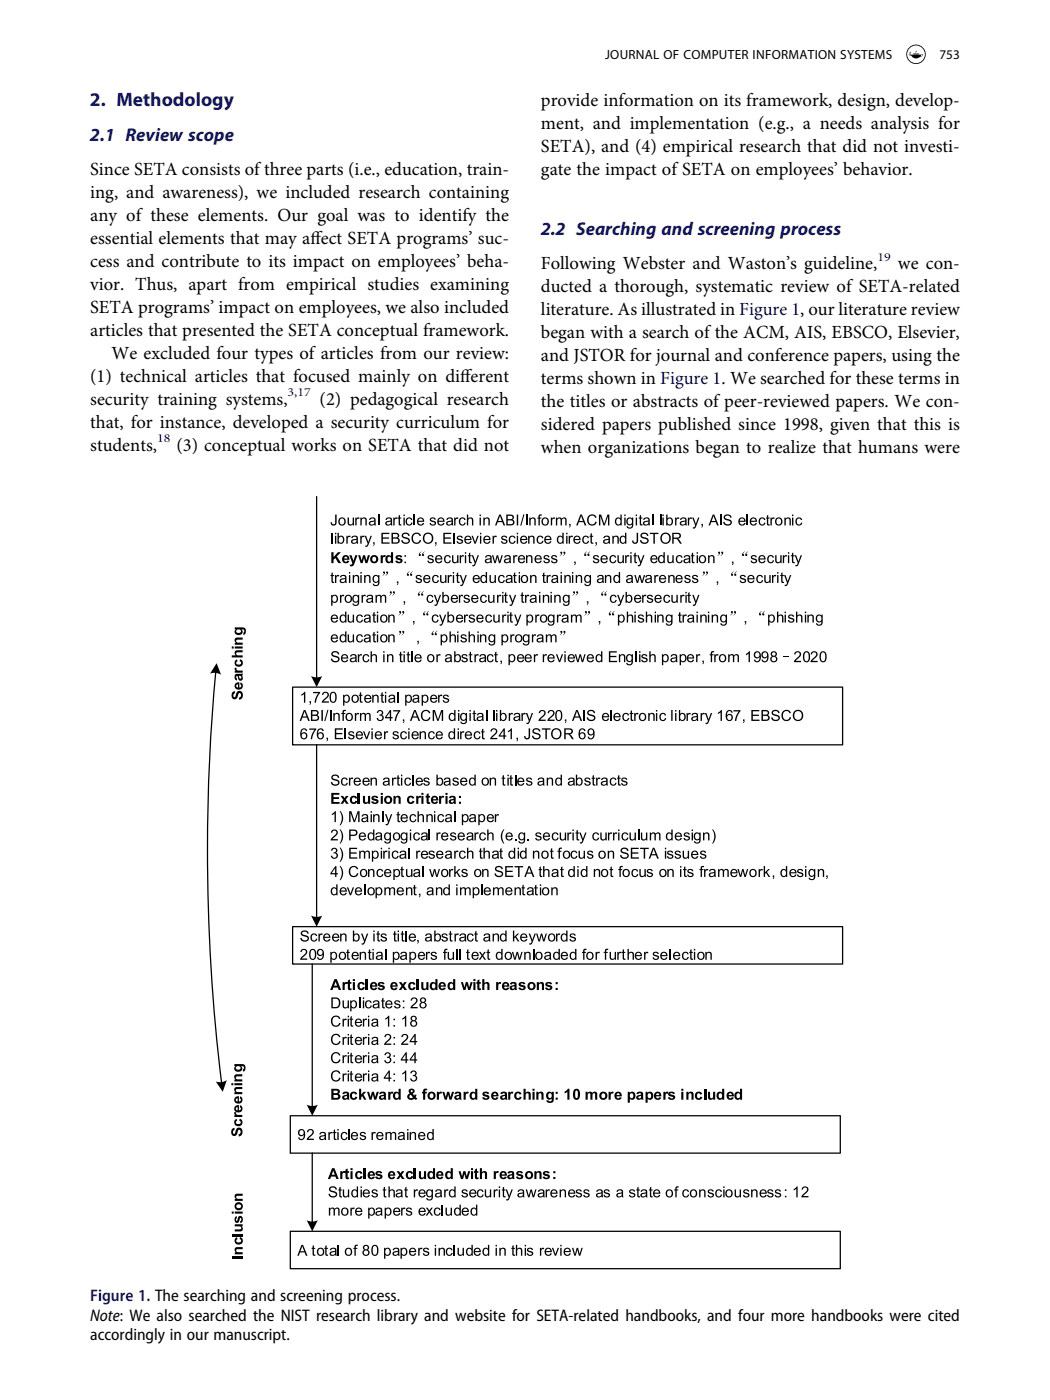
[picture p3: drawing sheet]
<svg xmlns="http://www.w3.org/2000/svg" width="210mm" height="279mm" viewBox="0 0 210 279" stroke-linecap="round" stroke-linejoin="round" font-family="sans-serif">
<defs><g id="words">
<text font-size="3.9" fill="#10147e" x="18" y="21.2">2. Methodology</text>
<g font-size="3.7">
<text x="108" y="21.1">provide information on its framework, design, develop-</text>
<text x="108" y="25.7">ment, and implementation (e.g., a needs analysis for</text>
<text x="18" y="34.9">Since SETA consists ofthree parts (i.e., education, train-</text>
<text x="108" y="30.3">SETA), and (4) empirical research that did not investi-</text>
<text x="108" y="34.9">gate the impact of SETA on employees’ behavior.</text>
<text x="18" y="39.5">ing, and awareness), we included research containing</text>
<text x="18" y="44.1">any of these elements. Our goal was to identify the</text>
<text x="18" y="48.7">essential elements that may af</text>
<text x="18" y="53.3">cess and contribute to its impact on employees’ beha-</text>
<text x="61.9" y="48.7">fect SETA programs’ suc-</text>
<text x="108" y="53.8">Following Webster and Waston’s guideline,</text>
<text x="179.2" y="53.8">we con-</text>
<text x="18" y="57.8">vior. Thus, apart from empirical studies examining</text>
<text x="108" y="58.4">ducted a thorough, systematic review of SETA-related</text>
<text x="18" y="62.4">SETA programs’ impact on employees, we also included</text>
<text x="108" y="62.9">literature. As illustrated in Figure 1, our literature review</text>
<text x="18" y="67">articles that presented the SETA conceptual framework.</text>
<text x="22.2" y="71.6">We excluded four types of articles from our review:</text>
<text x="108" y="67.5">began with a search of the ACM, AIS, EBSCO, Elsevier,</text>
<text x="18" y="76.2">(1) technical articles that focused mainly on dif</text>
<text x="91.8" y="76.2">ferent</text>
<text x="108" y="72.1">and JSTOR for journal and conference papers, using the</text>
<text x="108" y="76.7">terms shown in Figure 1. We searched for these terms in</text>
<text x="18" y="80.8">security training systems,</text>
<text x="63.8" y="80.8">(2) pedagogical research</text>
<text x="108" y="81.3">the titles or abstracts of peer-reviewed papers. We con-</text>
<text x="18" y="85.4">that, for instance, developed a security curriculum for</text>
<text x="18" y="89.9">students,</text>
<text x="35.2" y="89.9">(3) conceptual works on SETA that did not</text>
<text x="108" y="85.9">sidered papers published since 1998, given that this is</text>
<text x="108" y="90.5">when organizations began to realize that humans were</text>
</g>
<g font-size="3.7" fill="#10147e">
<text x="18" y="28">2.1 Review scope</text>
<text x="107.9" y="46.9">2.2 Searching and screening process</text>
</g>
<text font-size="3.4" fill="#10147e" x="18" y="259.7">Figure 1. The searching and screening process.</text>
<g font-size="3.4">
<text x="18" y="263.6">Note: We also searched the NIST research library and website for SETA-related handbooks, and four more handbooks were cited</text>
<text x="18" y="267.5">accordingly in our manuscript.</text>
</g>
<g font-size="2.6">
<text x="120.8" y="11.7">JOURNAL OF COMPUTER INFORMATION SYSTEMS</text>
<text x="187.5" y="11.7">753</text>
</g>
<g font-size="2.5" fill="#000080">
<text x="175.1" y="52.1">19</text>
<text x="57.4" y="79.1">3,17</text>
<text x="31.3" y="88.3">18</text>
</g>
</g></defs>
<path d="M44.5 121.6h6.3v21.5h-6.3z" fill-rule="evenodd" fill="#fff"/>
<g fill="#000">
<path d="M47 131.7l.3-.1 .1 .4-.2 .2a.44 .44 0 0 0 .5 .5 .44 .44 0 0 0 .3-.7h-.2l.1-.4a.79 .79 0 0 1 .4 1.1 .79 .79 0 0 1-1.2 .2 .79 .79 0 0 1-.1-1.2zM47 127.3l1.4-.1v.5h-1a.3 .3 0 0 0-.3 .3 .3 .3 0 0 0 .4 .2l.9 .1v.4h-1.6v-.4h.3l-.3-.5zM46.9 133.2l.4 .2a.33 .33 0 0 0 0 .4 .33 .33 0 0 0 .4 0h.7v.5h-1.6v-.4h.3l-.3-.3zM46.4 138.2l.5-.3v.5a.35 .35 0 0 0-.4 .4 .35 .35 0 0 0 .4 .3 1.27 1.27 0 0 1 .9-1.2 .91 .91 0 0 1 .7 .9 .91 .91 0 0 1-.8 .9v-.5a.41 .41 0 0 0 .5-.4 .41 .41 0 0 0-.6-.4v.1a.91 .91 0 0 1-.9 1 .93 .93 0 0 1-.3-1.3z"/>
<path d="M46.9 129.9l-.1 .4 .2 .5h-.8v.4h2.2v-.4h-.8a.33 .33 0 0 1-.4-.2 .33 .33 0 0 1 .2-.4h1v-.4h-1.1zM46.2 129v.4h.4v-.4zM46.8 129v.4h1.6v-.4z"/>
<path d="M47 134.6a.8 .8 0 0 0 .3 1.2v-.4a.29 .29 0 0 1-.2-.3 .29 .29 0 0 1 .3-.2 .75 .75 0 0 0 .8 .9l.2-.2 .1-.4-.2-.4h.1v-.4zM47.7 134.9a.28 .28 0 0 1 .4 .1 .28 .28 0 0 1-.3 .4z"/>
<path d="M47 136.4a.78 .78 0 0 0 .2 1.1 .78 .78 0 0 0 1.1-.2 .78 .78 0 0 0-.3-1.1l-.1 .4a.32 .32 0 0 1 .2 .4 .32 .32 0 0 1-.3 .2v-1zM47.2 136.7l.3-.1v.6l-.3-.2z"/>
<path d="M46.8 125.2v.4h.3a.76 .76 0 0 0 .3 1.2 .76 .76 0 0 0 1-.7l-.2-.5h.2a.32 .32 0 0 1 .3 .2 .32 .32 0 0 1-.1 .4l-.1 .5a.76 .76 0 0 0 .6-.9 .76 .76 0 0 0-.8-.6zM47.3 125.7a.44 .44 0 0 1 .6-.1 .44 .44 0 0 1 .1 .6 .44 .44 0 0 1-.6 .1 .44 .44 0 0 1-.1-.6z"/>
</g>
<path d="M44.4 208.6h6.3v21.5h-6.3z" fill-rule="evenodd" fill="#fff"/>
<g fill="#000">
<path d="M46.9 214.5l1.5-.1v.4h-1.1a.3 .3 0 0 0-.2 .4 .3 .3 0 0 0 .3 .2h1v.4h-1.6v-.4h.2l-.3-.5zM47 223.4l.2-.1 .1 .4-.2 .2a.44 .44 0 0 0 .5 .5 .44 .44 0 0 0 .3-.7h-.2l.1-.4a.79 .79 0 0 1 .4 1.1 .79 .79 0 0 1-1.2 .2 .79 .79 0 0 1 0-1.2zM46.8 221.9l.4 .1a.33 .33 0 0 0 0 .4 .33 .33 0 0 0 .4 .1h.8v.4h-1.6v-.4h.2l-.2-.2zM46.3 225.3l.5-.2v.4a.35 .35 0 0 0-.4 .4 .35 .35 0 0 0 .4 .3 1.27 1.27 0 0 1 .9-1.2 .91 .91 0 0 1 .7 .9 .91 .91 0 0 1-.8 .9v-.4a.41 .41 0 0 0 .5-.5 .41 .41 0 0 0-.6-.3v.1a.91 .91 0 0 1-.9 1 .93 .93 0 0 1-.3-1.4z"/>
<path d="M46.9 217l-.2 .5 .3 .5h-.2v.4h1.6v-.5h-1a.3 .3 0 0 1-.3-.2 .3 .3 0 0 1 .2-.3l1.1-.1v-.4zM46.2 216.2v.4h.4v-.4zM46.8 216.2v.4h1.6v-.4z"/>
<path d="M46.8 212.4v.4h.2a.76 .76 0 0 0 .3 1.1 .76 .76 0 0 0 1.1-.6l-.3-.5h.2a.32 .32 0 0 1 .4 .2 .32 .32 0 0 1-.2 .4v.4a.76 .76 0 0 0 .5-.8 .76 .76 0 0 0-.8-.6zM47.2 212.9a.44 .44 0 0 1 .6-.1 .44 .44 0 0 1 .1 .6 .44 .44 0 0 1-.6 .1 .44 .44 0 0 1-.1-.6z"/>
<path d="M47 220.7a.78 .78 0 0 0 .1 1.2 .78 .78 0 0 0 1.1-.2 .78 .78 0 0 0-.3-1.1v.4a.32 .32 0 0 1 .2 .4 .32 .32 0 0 1-.4 .2v-1.1zM47.2 221.1l.2-.1v.6l-.3-.2zM47 219a.78 .78 0 0 0 .1 1.1 .78 .78 0 0 0 1.1-.2 .78 .78 0 0 0-.3-1.1v.4a.32 .32 0 0 1 .2 .4 .32 .32 0 0 1-.4 .2v-1zM47.2 219.3l.2-.1v.6l-.3-.2z"/>
</g>
<path d="M64.5 101.6h103.7v31.9h-103.7z" fill-rule="evenodd" fill="#fff"/>
<g fill="#000">
<path d="M66.9 102.7h.3v1.5a.61 .61 0 0 1-.6 .7 .61 .61 0 0 1-.6-.7h.2l.1 .2a.33 .33 0 0 0 .4 .2 .33 .33 0 0 0 .2-.4zM66.1 114.4l.3-.2v.6h.3v.2h-.3v.9l.1 .2h.2v.2a.39 .39 0 0 1-.4 0 .39 .39 0 0 1-.2-.4v-.9h-.2v-.2h.2zM66.1 110.2h.5v1l.8-1h.6l-.8 .9 .9 1.3h-.6l-.6-1-.3 .3v.7h-.5zM66.9 114.8h.2v.2l.2-.2 .3-.1 .1 .1-.1 .3a.35 .35 0 0 0-.4 0 .35 .35 0 0 0-.1 .4v.8h-.2zM69.1 106.9h.3v.3l.1-.3h.3l.2 .1-.1 .2a.35 .35 0 0 0-.4 .1 .35 .35 0 0 0-.1 .4v.8h-.3zM69.7 110.8h.5l.3 1.1 .4-1.1h.4l-.5 1.5a.7 .7 0 0 1-1 .7v-.3h.3l.2-.3zM69.4 103.3h.2v.9a.39 .39 0 0 0 .4 .5 .39 .39 0 0 0 .4-.6v-.8h.3v1.6h-.3v-.3a.56 .56 0 0 1-.7 .3 .56 .56 0 0 1-.3-.6zM70.4 114.8h.2v.2a.56 .56 0 0 1 .7-.3 .56 .56 0 0 1 .4 .7v.9h-.3v-.9a.39 .39 0 0 0-.4-.5 .39 .39 0 0 0-.3 .6v.8h-.3zM70.9 103.3h.2v.2l.2-.2h.3h.2l-.1 .3a.35 .35 0 0 0-.5 0 .35 .35 0 0 0 0 .4v.9h-.3zM71.9 103.3h.3v.2a.56 .56 0 0 1 .6-.2 .56 .56 0 0 1 .4 .6v1h-.3v-1a.39 .39 0 0 0-.4-.4 .39 .39 0 0 0-.3 .5v.9h-.3zM71.5 110.8h.4l.3 1 .2-1h.4l.3 1 .3-1h.4l-.5 1.6h-.4l-.3-1-.2 1h-.4zM72.7 114.8h.2v.2a.56 .56 0 0 1 .7-.3 .56 .56 0 0 1 .3 .7v.9h-.2v-.9a.39 .39 0 0 0-.5-.5 .39 .39 0 0 0-.3 .6v.8h-.2z"/>
<path d="M74.5 108.2h.3l-.1 .5-.2 .2 .1-.4h-.1zM76 110.8h.4v.2l.2-.2h.4l-.1 .4a.33 .33 0 0 0-.5 0 .33 .33 0 0 0 0 .5v.7h-.4zM76.1 106.3h1.6v.3h-1.3v.7h1.2v.2h-1.2v.7h1.3v.3h-1.6zM78.5 103.3h.2v.2l.2-.2h.3h.1l-.1 .3a.35 .35 0 0 0-.4 0 .35 .35 0 0 0 0 .4v.9h-.3zM79.1 110.9a.82 .82 0 0 1 1.2 .3l-.4 .1a.28 .28 0 0 0-.3-.2 .28 .28 0 0 0-.2 .2l.4 .1a.53 .53 0 0 1 .5 .6 .53 .53 0 0 1-.7 .4l-.5-.1-.2-.4h.4a.3 .3 0 0 0 .3 .3 .3 .3 0 0 0 .3-.3 .82 .82 0 0 1-.9-.8zM79.2 116h.3v.5l-.3 .3 .1-.5h-.1zM79.5 102.9l.3-.2v.6h.3v.2h-.3v.9l.1 .2h.2v.3a.39 .39 0 0 1-.4-.1 .39 .39 0 0 1-.2-.4v-.9h-.1v-.2h.1zM80.4 106.5a.87 .87 0 0 1 1.3 .4l-.2 .1a.48 .48 0 0 0-.6-.5 .48 .48 0 0 0-.4 .6h.1a1.03 1.03 0 0 1 1.2 1 .92 .92 0 0 1-1 .4 .92 .92 0 0 1-.7-.7h.2a.56 .56 0 0 0 .6 .5 .56 .56 0 0 0 .6-.6l-.2-.1a.93 .93 0 0 1-1.1-.9zM81.1 103.5a.67 .67 0 0 1 1.2 .3h-.3a.47 .47 0 0 0-.6-.2 .47 .47 0 0 0-.2 .7 .41 .41 0 0 0 .4 .4 .41 .41 0 0 0 .5-.4h.2a.73 .73 0 0 1-1 .5 .73 .73 0 0 1-.3-1zM83.1 114.9a.69 .69 0 0 1 1.1 .3h-.3a.31 .31 0 0 0-.3-.3 .31 .31 0 0 0-.3 .4 .72 .72 0 0 1 .9 .7 .7 .7 0 0 1-.7 .4 .7 .7 0 0 1-.6-.5l.3-.1a.35 .35 0 0 0 .4 .4 .35 .35 0 0 0 .3-.4 .77 .77 0 0 1-.9-.7zM82.5 106.5a.95 .95 0 0 1 1.5 .4l-.3 .1a.71 .71 0 0 0-.9-.4 .71 .71 0 0 0-.4 1 .67 .67 0 0 0 .6 .7 .67 .67 0 0 0 .8-.6l.2 .1a1.03 1.03 0 0 1-1.4 .6 1.03 1.03 0 0 1-.4-1.4zM85.4 110.9a.69 .69 0 0 1 1.1 .3h-.2a.31 .31 0 0 0-.4-.3 .31 .31 0 0 0-.2 .4v.1a.73 .73 0 0 1 .9 .7 .7 .7 0 0 1-.7 .3 .7 .7 0 0 1-.6-.5h.2a.35 .35 0 0 0 .4 .4 .35 .35 0 0 0 .3-.5 .78 .78 0 0 1-.9-.7z"/>
<path d="M85.9 103.4a.69 .69 0 0 1 1.1 .3h-.3a.31 .31 0 0 0-.3-.3 .31 .31 0 0 0-.3 .4h.1a.72 .72 0 0 1 .8 .7 .7 .7 0 0 1-.7 .4 .7 .7 0 0 1-.6-.5h.3a.35 .35 0 0 0 .4 .3 .35 .35 0 0 0 .3-.4 .77 .77 0 0 1-.9-.7zM86.8 108.2h.3v.5l-.2 .2 .1-.4h-.2zM86.4 114.9a.67 .67 0 0 1 1.2 .3l-.3 .1a.47 .47 0 0 0-.7-.3 .47 .47 0 0 0-.1 .7 .41 .41 0 0 0 .4 .5 .41 .41 0 0 0 .4-.4h.3a.73 .73 0 0 1-1 .5 .73 .73 0 0 1-.3-1.1zM87.8 114.8h.3v.8a.39 .39 0 0 0 .4 .5 .39 .39 0 0 0 .3-.5v-.8h.3v1.5h-.2v-.2a.56 .56 0 0 1-.7 .3 .56 .56 0 0 1-.4-.7zM88.8 111a.68 .68 0 0 1 1.2 .3h-.3a.47 .47 0 0 0-.7-.2 .47 .47 0 0 0-.1 .7 .41 .41 0 0 0 .4 .4 .41 .41 0 0 0 .4-.4h.3a.73 .73 0 0 1-1 .6 .73 .73 0 0 1-.4-1.1zM89.3 114.8h.3v.2l.2-.2 .3-.1 .1 .1-.1 .3a.35 .35 0 0 0-.4 0 .35 .35 0 0 0-.1 .4v.8h-.3zM88.5 106.3h1.6v.3h-1.3v.7h1.2v.2h-1.2v.7h1.3v.3h-1.6zM91.3 107.1a.69 .69 0 0 1 1.1 .2l-.3 .1a.31 .31 0 0 0-.4-.3 .31 .31 0 0 0-.2 .3v.1a.73 .73 0 0 1 .9 .7 .7 .7 0 0 1-.7 .3 .7 .7 0 0 1-.6-.5h.3a.35 .35 0 0 0 .4 .4 .35 .35 0 0 0 .3-.5 .77 .77 0 0 1-.9-.7zM90.2 110.8h.3v.9a.4 .4 0 0 0 .4 .5 .4 .4 0 0 0 .3-.5v-.9h.3v1.6h-.2v-.2a.56 .56 0 0 1-.7 .2 .56 .56 0 0 1-.4-.6zM91.2 114.4l.2-.2v.6h.3v.2h-.3v.9l.1 .2h.2v.2a.39 .39 0 0 1-.4 0 .39 .39 0 0 1-.1-.4v-.9h-.2v-.2h.2zM91.7 110.8h.3v.2l.2-.2h.3l.1 .1-.1 .2a.35 .35 0 0 0-.4 0 .35 .35 0 0 0-.1 .5v.8h-.3zM91.7 114.8h.3l.5 1.2 .4-1.2h.3l-.6 1.6a.55 .55 0 0 1-.7 .5l-.1-.2a.35 .35 0 0 0 .5-.4z"/>
<path d="M93.2 102.7h.2v.8a.57 .57 0 0 1 .7-.2 .57 .57 0 0 1 .4 .6v1h-.3v-1a.39 .39 0 0 0-.5-.4 .39 .39 0 0 0-.3 .5v.9h-.2zM93.6 110.4l.2-.1v.5h.3v.2h-.3v.9l.1 .2h.2v.3a.4 .4 0 0 1-.4-.1 .4 .4 0 0 1-.1-.4v-.9h-.2v-.2h.2zM94.1 110.8h.3l.5 1.3 .4-1.3h.3l-.6 1.6a.55 .55 0 0 1-.7 .6l-.1-.3a.35 .35 0 0 0 .5-.3zM94.1 106.9h.3l.4 1.3 .5-1.3h.2l-.6 1.6h-.2zM96.5 103.3h.2v.2a.56 .56 0 0 1 .7-.2 .56 .56 0 0 1 .3 .6v1h-.2v-1a.39 .39 0 0 0-.5-.4 .39 .39 0 0 0-.3 .5v.9h-.2zM98.3 106.9h.2v.3l.2-.3h.3l.2 .1-.1 .2a.35 .35 0 0 0-.5 .1 .35 .35 0 0 0 0 .4v.8h-.3zM98.2 110.8h.2l.4 1.3 .3-1.3h.3l.3 1.2 .4-1.2h.2l-.5 1.6h-.2l-.3-1.2-.4 1.2h-.2zM99.6 114.9a.67 .67 0 0 1 1.1 .3l-.2 .1a.47 .47 0 0 0-.7-.3 .47 .47 0 0 0-.1 .7 .41 .41 0 0 0 .4 .5 .41 .41 0 0 0 .4-.4h.3a.73 .73 0 0 1-1 .5 .73 .73 0 0 1-.4-1.1zM102.4 110.8h.3v.2l.1-.2h.3l.2 .1-.1 .2a.35 .35 0 0 0-.4 0 .35 .35 0 0 0-.1 .5v.8h-.3zM102.6 114.4l.2-.2v.6h.3v.2h-.3v.9l.1 .2h.2v.2a.39 .39 0 0 1-.4 0 .39 .39 0 0 1-.1-.4v-.9h-.2v-.2h.2zM104.4 102.7h.3l-.7 2.2h-.2zM105.4 106.9h.2v.3a.56 .56 0 0 1 .7-.3 .56 .56 0 0 1 .4 .6v1h-.3v-1a.39 .39 0 0 0-.4-.4 .39 .39 0 0 0-.3 .5v.9h-.3z"/>
<path d="M105.6 103.3h.3v.2a.56 .56 0 0 1 .6-.2 .56 .56 0 0 1 .4 .6v1h-.3v-1a.39 .39 0 0 0-.4-.4 .39 .39 0 0 0-.3 .5v.9h-.3zM107.5 102.8l.6-.1v.2l-.4 .1v.3h.3v.2h-.3v1.4h-.2v-1.4h-.3v-.2h.3zM107.3 107.1a.68 .68 0 0 1 1.1 .3h-.2a.47 .47 0 0 0-.7-.2 .47 .47 0 0 0-.1 .7 .41 .41 0 0 0 .4 .4 .41 .41 0 0 0 .4-.4l.3 .1a.73 .73 0 0 1-1 .5 .73 .73 0 0 1-.4-1.1zM108.4 114.4l.2-.2v.6h.3v.2h-.3v.9l.1 .2h.2v.2a.39 .39 0 0 1-.4 0 .39 .39 0 0 1-.1-.4v-.9h-.2v-.2h.2zM109.1 114.8h.2v.2l.2-.2 .3-.1 .1 .1-.1 .3a.35 .35 0 0 0-.4 0 .35 .35 0 0 0-.1 .4v.8h-.2zM112.6 114.8h.3v.2a.56 .56 0 0 1 .6-.3 .56 .56 0 0 1 .4 .7v.9h-.3v-.9a.39 .39 0 0 0-.4-.5 .39 .39 0 0 0-.3 .6v.8h-.3zM113.6 104.6h.3v.4l-.3 .3 .1-.4h-.1zM113.5 106.9h.2v.3l.2-.3h.3l.1 .1v.2a.35 .35 0 0 0-.5 .1 .35 .35 0 0 0 0 .4v.8h-.3zM114.6 112.1h.3v.4l-.3 .3 .1-.4h-.1zM114.9 114.8h.2v.2a.56 .56 0 0 1 .7-.3 .56 .56 0 0 1 .4 .7v.9h-.3v-.9a.39 .39 0 0 0-.4-.5 .39 .39 0 0 0-.3 .6v.8h-.3zM118.4 110.9a.69 .69 0 0 1 1.1 .3h-.2a.31 .31 0 0 0-.4-.3 .31 .31 0 0 0-.2 .4v.1a.73 .73 0 0 1 .9 .7 .7 .7 0 0 1-.7 .3 .7 .7 0 0 1-.6-.5h.3a.35 .35 0 0 0 .3 .4 .35 .35 0 0 0 .3-.5 .77 .77 0 0 1-.9-.7zM117.5 102.9a.95 .95 0 0 1 1.6 .4l-.3 .1a.71 .71 0 0 0-1-.4 .71 .71 0 0 0-.3 .9 .67 .67 0 0 0 .6 .7 .67 .67 0 0 0 .7-.5l.3 .1a1.03 1.03 0 0 1-1.4 .6 1.03 1.03 0 0 1-.5-1.5z"/>
<path d="M118.8 108.2h.3v.5l-.2 .2 .1-.4h-.2zM119.5 102.7h.5l.6 1.9 .6-1.9h.4v2.2h-.3v-1.9l-.6 1.9h-.3l-.6-1.9v1.9h-.3zM122.2 106.9h.2v.3a.56 .56 0 0 1 .7-.3 .56 .56 0 0 1 .4 .6v1h-.3v-1a.39 .39 0 0 0-.4-.4 .39 .39 0 0 0-.3 .5v.9h-.3zM121.8 111a.67 .67 0 0 1 1.2 .3h-.3a.47 .47 0 0 0-.7-.2 .47 .47 0 0 0-.1 .7 .41 .41 0 0 0 .4 .4 .41 .41 0 0 0 .4-.4h.3a.73 .73 0 0 1-1 .6 .73 .73 0 0 1-.3-1.1zM123.2 110.8h.3v.9a.4 .4 0 0 0 .4 .5 .4 .4 0 0 0 .3-.5v-.9h.3v1.6h-.2v-.2a.56 .56 0 0 1-.7 .2 .56 .56 0 0 1-.4-.6zM124.8 110.8h.2v.2l.2-.2h.3l.1 .1-.1 .2a.35 .35 0 0 0-.4 0 .35 .35 0 0 0-.1 .5v.8h-.2zM127.1 106.3h.2v1.5a.61 .61 0 0 1-.5 .7 .61 .61 0 0 1-.7-.6h.3v.2a.33 .33 0 0 0 .5 .2 .33 .33 0 0 0 .2-.5zM126.6 110.4l.3-.1v.5h.2v.2h-.2v.9v.2h.2l.1 .3a.4 .4 0 0 1-.5-.1 .4 .4 0 0 1-.1-.4v-.9h-.2v-.2h.2zM126.6 114.8h.3l.3 1.2 .3-1.2h.3l.3 1.2 .4-1.2h.2l-.4 1.5h-.3l-.3-1.2-.4 1.2h-.2zM127.2 110.8h.3l.4 1.3 .4-1.3h.3l-.6 1.6a.55 .55 0 0 1-.7 .6v-.3a.35 .35 0 0 0 .5-.3zM128 106.5a.87 .87 0 0 1 1.4 .4l-.3 .1a.48 .48 0 0 0-.5-.5 .48 .48 0 0 0-.4 .6 1.03 1.03 0 0 1 1.2 1 .92 .92 0 0 1-.9 .4 .92 .92 0 0 1-.8-.7h.3a.56 .56 0 0 0 .6 .5 .56 .56 0 0 0 .5-.6l-.2-.1a.93 .93 0 0 1-1.1-.9zM127.7 102.9l.2-.2v.6h.3v.2h-.3v.9l.1 .2h.2v.3a.39 .39 0 0 1-.4-.1 .39 .39 0 0 1-.1-.4v-.9h-.2v-.2h.2z"/>
<path d="M129.7 106.3h1.7v.3h-.7v1.9h-.3v-1.9h-.7zM130.6 114.8h.2v.2l.2-.2 .3-.1 .1 .1-.1 .3a.35 .35 0 0 0-.4 0 .35 .35 0 0 0-.1 .4v.8h-.2zM133.4 114.8h.2v.2a.56 .56 0 0 1 .7-.3 .56 .56 0 0 1 .3 .7v.9h-.2v-.9a.39 .39 0 0 0-.5-.5 .39 .39 0 0 0-.3 .6v.8h-.2zM134.7 103.3h.3v.2l.1-.2h.3h.2l-.1 .3a.35 .35 0 0 0-.4 0 .35 .35 0 0 0-.1 .4v.9h-.3zM135.1 111a.68 .68 0 0 1 1.1 .3h-.2a.47 .47 0 0 0-.7-.2 .47 .47 0 0 0-.1 .7 .41 .41 0 0 0 .4 .4 .41 .41 0 0 0 .4-.4h.2a.73 .73 0 0 1-1 .6 .73 .73 0 0 1-.3-1.1zM137.3 103.3h.2v.2l.2-.2h.3h.1l-.1 .3a.35 .35 0 0 0-.4 0 .35 .35 0 0 0-.1 .4v.9h-.2zM138.1 103.3h.3l.5 1.3 .4-1.3h.3l-.6 1.6a.55 .55 0 0 1-.7 .6l-.1-.3a.35 .35 0 0 0 .5-.3zM138.1 110.4l.2-.1v.5h.3v.2h-.3v.9l.1 .2h.2v.3a.4 .4 0 0 1-.4-.1 .4 .4 0 0 1-.1-.4v-.9h-.2v-.2h.2zM140 104.6h.3v.4l-.3 .3 .1-.4h-.1zM141.3 110.8h.3v.2a.56 .56 0 0 1 .6-.2 .56 .56 0 0 1 .4 .6v1h-.3v-1a.39 .39 0 0 0-.4-.4 .39 .39 0 0 0-.3 .5v.9h-.3zM143 116h.3v.5l-.2 .3 .1-.5h-.2zM144.6 102.8a.87 .87 0 0 1 1.4 .5h-.3a.48 .48 0 0 0-.5-.5 .48 .48 0 0 0-.4 .6l.1 .1a1.02 1.02 0 0 1 1.1 .9 .92 .92 0 0 1-.9 .5 .92 .92 0 0 1-.8-.7l.3-.1a.56 .56 0 0 0 .6 .6 .56 .56 0 0 0 .5-.6l-.2-.1a.93 .93 0 0 1-1.1-.9z"/>
<path d="M146.1 112.1h.3v.4l-.3 .3 .1-.4h-.1zM147.7 114.9a.69 .69 0 0 1 1.1 .3h-.2a.31 .31 0 0 0-.4-.3 .31 .31 0 0 0-.2 .4 .72 .72 0 0 1 .9 .7 .7 .7 0 0 1-.7 .4 .7 .7 0 0 1-.6-.5l.3-.1a.35 .35 0 0 0 .3 .4 .35 .35 0 0 0 .3-.4 .77 .77 0 0 1-.9-.7zM149.9 110.9a.69 .69 0 0 1 1.1 .3h-.2a.31 .31 0 0 0-.4-.3 .31 .31 0 0 0-.2 .4v.1a.73 .73 0 0 1 .9 .7 .7 .7 0 0 1-.7 .3 .7 .7 0 0 1-.6-.5h.3a.35 .35 0 0 0 .3 .4 .35 .35 0 0 0 .3-.5 .78 .78 0 0 1-.9-.7zM151.1 114.9a.67 .67 0 0 1 1.2 .3l-.3 .1a.47 .47 0 0 0-.7-.3 .47 .47 0 0 0-.1 .7 .41 .41 0 0 0 .4 .5 .41 .41 0 0 0 .4-.4h.3a.73 .73 0 0 1-1 .5 .73 .73 0 0 1-.3-1.1zM151.6 103.5a.67 .67 0 0 1 1.1 .3h-.2a.47 .47 0 0 0-.7-.2 .47 .47 0 0 0-.1 .7 .41 .41 0 0 0 .4 .4 .41 .41 0 0 0 .4-.4h.3a.73 .73 0 0 1-1 .5 .73 .73 0 0 1-.4-1zM153 102.9l.3-.2v.6h.3v.2h-.3v.9l.1 .2h.2v.3a.39 .39 0 0 1-.4-.1 .39 .39 0 0 1-.2-.4v-.9h-.2v-.2h.2zM152.5 114.8h.3v.8a.39 .39 0 0 0 .4 .5 .39 .39 0 0 0 .3-.5v-.8h.3v1.5h-.2v-.2a.56 .56 0 0 1-.7 .3 .56 .56 0 0 1-.4-.7zM153.8 103.3h.2v.2l.2-.2h.3h.1l-.1 .3a.35 .35 0 0 0-.4 0 .35 .35 0 0 0-.1 .4v.9h-.2zM153.3 111a.68 .68 0 0 1 1.2 .3h-.3a.47 .47 0 0 0-.7-.2 .47 .47 0 0 0-.1 .7 .41 .41 0 0 0 .4 .4 .41 .41 0 0 0 .4-.4h.3a.73 .73 0 0 1-1 .6 .73 .73 0 0 1-.4-1.1zM154.1 114.8h.2v.2l.2-.2 .3-.1 .1 .1-.1 .3a.35 .35 0 0 0-.4 0 .35 .35 0 0 0-.1 .4v.8h-.2zM154.7 110.8h.3v.9a.4 .4 0 0 0 .4 .5 .4 .4 0 0 0 .3-.5v-.9h.3v1.6h-.3v-.2a.56 .56 0 0 1-.6 .2 .56 .56 0 0 1-.4-.6zM155.9 114.4l.3-.2v.6h.2v.2h-.2v.9v.2h.2l.1 .2a.39 .39 0 0 1-.5 0 .39 .39 0 0 1-.1-.4v-.9h-.2v-.2h.2z"/>
<path d="M156.2 110.8h.3v.2l.1-.2h.3l.2 .1-.1 .2a.35 .35 0 0 0-.4 0 .35 .35 0 0 0-.1 .5v.8h-.3zM156.5 114.8h.3l.4 1.2 .4-1.2h.3l-.6 1.6a.55 .55 0 0 1-.7 .5v-.2a.35 .35 0 0 0 .5-.4zM156.5 103.3h.3v.2a.56 .56 0 0 1 .7-.2 .56 .56 0 0 1 .3 .6v1h-.2v-1a.39 .39 0 0 0-.5-.4 .39 .39 0 0 0-.3 .5v.9h-.3zM158 110.4l.3-.1v.5h.3v.2h-.3v.9l.1 .2h.2v.3a.4 .4 0 0 1-.4-.1 .4 .4 0 0 1-.2-.4v-.9h-.2v-.2h.2zM158.6 110.8h.3l.4 1.3 .5-1.3h.2l-.6 1.6a.55 .55 0 0 1-.7 .6v-.3a.35 .35 0 0 0 .5-.3zM158.9 103.5a.67 .67 0 0 1 1.2 .3h-.3a.47 .47 0 0 0-.7-.2 .47 .47 0 0 0-.1 .7 .41 .41 0 0 0 .4 .4 .41 .41 0 0 0 .4-.4h.3a.73 .73 0 0 1-1 .5 .73 .73 0 0 1-.3-1zM66.3 130.1a.87 .87 0 0 1 1.4 .5h-.3a.48 .48 0 0 0-.5-.5 .48 .48 0 0 0-.4 .6l.1 .1a1.03 1.03 0 0 1 1.1 .9 .92 .92 0 0 1-.9 .5 .92 .92 0 0 1-.8-.8h.3a.56 .56 0 0 0 .6 .6 .56 .56 0 0 0 .5-.6l-.2-.1a.93 .93 0 0 1-1.1-.9zM67.9 118.7h.2v.3l.2-.3h.3l.1 .1-.1 .2a.35 .35 0 0 0-.4 .1 .35 .35 0 0 0-.1 .4v.8h-.2zM69.4 122.7h.2v.8a.4 .4 0 0 0 .4 .5 .4 .4 0 0 0 .4-.5v-.8h.3v1.5h-.3v-.2a.56 .56 0 0 1-.7 .3 .56 .56 0 0 1-.3-.7zM69.4 126.6h.2v.9a.4 .4 0 0 0 .4 .5 .4 .4 0 0 0 .4-.5v-.9h.3v1.6h-.3v-.2a.56 .56 0 0 1-.7 .2 .56 .56 0 0 1-.3-.6zM71.3 122.8a.68 .68 0 0 1 1.1 .3l-.2 .1a.47 .47 0 0 0-.7-.3 .47 .47 0 0 0-.1 .7 .41 .41 0 0 0 .4 .5 .41 .41 0 0 0 .4-.4h.2a.73 .73 0 0 1-.9 .5 .73 .73 0 0 1-.4-1.1zM71.3 126.8a.68 .68 0 0 1 1.1 .3h-.2a.47 .47 0 0 0-.7-.2 .47 .47 0 0 0-.1 .7 .41 .41 0 0 0 .4 .4 .41 .41 0 0 0 .4-.4h.2a.73 .73 0 0 1-.9 .6 .73 .73 0 0 1-.4-1.1z"/>
<path d="M72.2 118.7h.2v.3l.2-.3h.3l.1 .1-.1 .2a.35 .35 0 0 0-.4 .1 .35 .35 0 0 0-.1 .4v.8h-.2zM74 130h.2v.8a.57 .57 0 0 1 .7-.2 .57 .57 0 0 1 .3 .5v1h-.2v-1a.39 .39 0 0 0-.5-.3 .39 .39 0 0 0-.3 .5v.8h-.2zM74.5 122.3l.3-.2v.6h.2v.2h-.2v.9v.2h.2l.1 .2a.39 .39 0 0 1-.5 0 .39 .39 0 0 1-.1-.4v-.9h-.2v-.2h.2zM74.5 126.2l.3-.1v.5h.2v.2h-.2v.9v.2l.2 .1 .1 .2a.4 .4 0 0 1-.5 0 .4 .4 0 0 1-.1-.5v-.9h-.2v-.2h.2zM74.9 118.7h.3v.2a.53 .53 0 0 1 .9 .1l.5-.3a.45 .45 0 0 1 .5 .5v1.1h-.3v-1a.33 .33 0 0 0-.2-.4 .33 .33 0 0 0-.4 .3l-.1 1.1h-.2v-1a.36 .36 0 0 0-.5-.4 .36 .36 0 0 0-.2 .6v.8h-.3zM77.2 130.6h.3v.2a.56 .56 0 0 1 .7-.3 .56 .56 0 0 1 .3 .7v.9h-.3v-.9a.39 .39 0 0 0-.4-.5 .39 .39 0 0 0-.3 .6v.8h-.3zM77.5 122.7h.2v.2a.56 .56 0 0 1 .7-.3 .56 .56 0 0 1 .4 .7v.9h-.3v-.9a.39 .39 0 0 0-.4-.5 .39 .39 0 0 0-.4 .6v.8h-.2zM77.5 126.6h.2v.2a.56 .56 0 0 1 .7-.2 .56 .56 0 0 1 .4 .6v1h-.3v-1a.39 .39 0 0 0-.4-.4 .39 .39 0 0 0-.4 .5v.9h-.2zM79.8 130.2l.3-.2v.6h.2v.2h-.2v.9v.2h.2l.1 .2a.4 .4 0 0 1-.5 0 .4 .4 0 0 1-.1-.4v-.9h-.2v-.2h.2zM80.5 120h.4l-.1 .4-.2 .3 .1-.4h-.2zM81.3 130.2l.3-.2v.6h.3v.2h-.3v.9l.1 .2h.2v.2a.4 .4 0 0 1-.4 0 .4 .4 0 0 1-.2-.4v-.9h-.2v-.2h.2zM82.4 123.9h.3v.5l-.2 .3 .1-.5h-.2z"/>
<path d="M83.3 127.9h.3v.4l-.3 .3 .1-.4h-.1zM85.3 118.9a.67 .67 0 0 1 1.2 .3h-.3a.47 .47 0 0 0-.7-.2 .47 .47 0 0 0-.1 .7 .41 .41 0 0 0 .4 .4 .41 .41 0 0 0 .4-.4l.3 .1a.73 .73 0 0 1-1 .5 .73 .73 0 0 1-.3-1.1zM86.6 118.7h.3l.4 1.3 .5-1.3h.2l-.6 1.6a.55 .55 0 0 1-.7 .6v-.3a.35 .35 0 0 0 .5-.3zM87.1 130.6h.2v.2l.2-.2h.3h.1v.3a.35 .35 0 0 0-.5 0 .35 .35 0 0 0 0 .4v.8h-.3zM89.7 126h.3v.8a.57 .57 0 0 1 .6-.2 .57 .57 0 0 1 .4 .6v1h-.3v-1a.39 .39 0 0 0-.4-.4 .39 .39 0 0 0-.3 .5v.9h-.3zM91.6 118.7h.2v.3l.2-.3h.3l.1 .1-.1 .2a.35 .35 0 0 0-.4 .1 .35 .35 0 0 0-.1 .4v.8h-.2zM92 126.8a.69 .69 0 0 1 1.1 .2l-.2 .1a.31 .31 0 0 0-.4-.4 .31 .31 0 0 0-.2 .4v.1a.73 .73 0 0 1 .9 .7 .7 .7 0 0 1-.7 .3 .7 .7 0 0 1-.6-.5h.2a.35 .35 0 0 0 .4 .4 .35 .35 0 0 0 .3-.5 .78 .78 0 0 1-.9-.7zM92.2 130.7a.69 .69 0 0 1 1.1 .3h-.3a.31 .31 0 0 0-.3-.3 .31 .31 0 0 0-.3 .4h.1a.73 .73 0 0 1 .8 .7 .7 .7 0 0 1-.6 .4 .7 .7 0 0 1-.6-.5l.2-.1a.35 .35 0 0 0 .4 .4 .35 .35 0 0 0 .3-.4 .78 .78 0 0 1-.9-.7zM92.6 118.9a.69 .69 0 0 1 1.1 .2l-.2 .1a.31 .31 0 0 0-.4-.3 .31 .31 0 0 0-.2 .3v.1a.72 .72 0 0 1 .9 .7 .7 .7 0 0 1-.7 .3 .7 .7 0 0 1-.6-.5h.2a.35 .35 0 0 0 .4 .4 .35 .35 0 0 0 .3-.5 .77 .77 0 0 1-.9-.7zM93.5 126h.3v.8a.57 .57 0 0 1 .6-.2 .57 .57 0 0 1 .4 .6v1h-.3v-1a.39 .39 0 0 0-.4-.4 .39 .39 0 0 0-.3 .5v.9h-.3zM93.7 130.2l.3-.2v.6h.3v.2h-.3v.9l.1 .2h.2v.2a.4 .4 0 0 1-.4 0 .4 .4 0 0 1-.2-.4v-.9h-.2v-.2h.2zM94.7 130.6h.2v.2l.2-.2h.3h.1v.3a.35 .35 0 0 0-.5 0 .35 .35 0 0 0 0 .4v.8h-.3z"/>
<path d="M96 118.9a.67 .67 0 0 1 1.2 .3h-.3a.47 .47 0 0 0-.7-.2 .47 .47 0 0 0-.1 .7 .41 .41 0 0 0 .4 .4 .41 .41 0 0 0 .4-.4l.3 .1a.73 .73 0 0 1-1 .5 .73 .73 0 0 1-.4-1.1zM97 122.8a.68 .68 0 0 1 1.2 .3l-.3 .1a.47 .47 0 0 0-.6-.3 .47 .47 0 0 0-.2 .7 .41 .41 0 0 0 .4 .5 .41 .41 0 0 0 .5-.4h.2a.73 .73 0 0 1-1 .5 .73 .73 0 0 1-.3-1.1zM97.4 118.7h.3v.9a.39 .39 0 0 0 .4 .5 .39 .39 0 0 0 .3-.5v-.9h.3v1.6h-.3v-.2a.56 .56 0 0 1-.6 .2 .56 .56 0 0 1-.4-.6zM99.2 118.7h.2v.3l.2-.3h.3l.1 .1v.2a.35 .35 0 0 0-.5 .1 .35 .35 0 0 0 0 .4v.8h-.3zM98.4 122.7h.3v.8a.4 .4 0 0 0 .4 .5 .4 .4 0 0 0 .4-.5v-.8h.2v1.5h-.2v-.2a.56 .56 0 0 1-.7 .3 .56 .56 0 0 1-.4-.7zM99.9 131.8h.3l-.1 .5-.2 .3 .1-.5h-.1zM100.2 122.7h.3v.2l.1-.2 .3-.1 .2 .1-.1 .3a.35 .35 0 0 0-.4 0 .35 .35 0 0 0-.1 .4v.8h-.3zM100.8 118.3l.2-.1v.5h.3v.2h-.3v.9l.1 .2 .2 .1v.2a.39 .39 0 0 1-.4 0 .39 .39 0 0 1-.1-.5v-.9h-.2v-.2h.2zM101.6 118.7h.3l.4 1.3 .5-1.3h.2l-.6 1.6a.55 .55 0 0 1-.7 .6v-.3a.35 .35 0 0 0 .5-.3zM101.8 126.6h.3v.3l.2-.3h.3l.1 .1-.1 .2a.35 .35 0 0 0-.4 .1 .35 .35 0 0 0-.1 .4v.8h-.3zM101.8 122.3l.3-.2v.6h.2v.2h-.2v.9v.2h.2l.1 .2a.4 .4 0 0 1-.5 0 .4 .4 0 0 1-.1-.4v-.9h-.2v-.2h.2zM102.6 122.7h.3l.4 1.2 .5-1.2h.3l-.6 1.6a.55 .55 0 0 1-.8 .5v-.2a.35 .35 0 0 0 .5-.4z"/>
<path d="M104.1 118.3l.2-.1v.5h.3v.2h-.3v.9l.1 .2 .2 .1v.2a.39 .39 0 0 1-.4 0 .39 .39 0 0 1-.1-.5v-.9h-.2v-.2h.2zM104.8 118.7h.2v.3l.2-.3h.3l.1 .1-.1 .2a.35 .35 0 0 0-.4 .1 .35 .35 0 0 0-.1 .4v.8h-.2zM106.1 126.6h.3v.3l.2-.3h.3l.1 .1-.1 .2a.35 .35 0 0 0-.4 .1 .35 .35 0 0 0-.1 .4v.8h-.3zM106.5 130.6h.3v.2l.1-.2h.4h.1l-.1 .3a.35 .35 0 0 0-.4 0 .35 .35 0 0 0-.1 .4v.8h-.3zM106.8 122.7h.3v.2l.1-.2 .3-.1 .2 .1-.1 .3a.35 .35 0 0 0-.4 0 .35 .35 0 0 0-.1 .4v.8h-.3zM108.3 130.6h.3v.2l.1-.2h.3h.2l-.1 .3a.35 .35 0 0 0-.4 0 .35 .35 0 0 0-.1 .4v.8h-.3zM108.3 118.7h.3v.2a.56 .56 0 0 1 .6-.2 .56 .56 0 0 1 .4 .6v1h-.3v-1a.39 .39 0 0 0-.4-.4 .39 .39 0 0 0-.3 .5v.9h-.3zM108.9 126.6h.3v.2a.53 .53 0 0 1 .9 .1l.5-.3a.45 .45 0 0 1 .5 .5v1.1h-.3v-1a.33 .33 0 0 0-.2-.4 .33 .33 0 0 0-.4 .3l-.1 1.1h-.2v-1a.36 .36 0 0 0-.5-.4 .36 .36 0 0 0-.2 .6v.8h-.3zM110.6 118.7h.3v.2a.56 .56 0 0 1 .6-.2 .56 .56 0 0 1 .4 .6v1h-.3v-1a.39 .39 0 0 0-.4-.4 .39 .39 0 0 0-.3 .5v.9h-.3zM111.1 122.7h.3v.2l.2-.2 .3-.1 .1 .1-.1 .3a.35 .35 0 0 0-.4 0 .35 .35 0 0 0-.1 .4v.8h-.3zM110.9 130.6h.3l.5 1.2 .4-1.2h.3l-.6 1.5h-.3zM113.9 122.7h.3v.2a.53 .53 0 0 1 .9 0l.5-.3a.45 .45 0 0 1 .5 .6v1h-.3v-1a.33 .33 0 0 0-.2-.4 .33 .33 0 0 0-.4 .3l-.1 1.1h-.2v-1a.36 .36 0 0 0-.5-.3 .36 .36 0 0 0-.2 .5v.8h-.3z"/>
<path d="M117.1 120h.3v.4l-.2 .3 .1-.4h-.2zM119.5 123.9h.3v.5l-.3 .3 .1-.5h-.1zM121.9 118.9a.67 .67 0 0 1 1.2 .3h-.3a.47 .47 0 0 0-.7-.2 .47 .47 0 0 0-.1 .7 .41 .41 0 0 0 .4 .4 .41 .41 0 0 0 .4-.4l.3 .1a.73 .73 0 0 1-1 .5 .73 .73 0 0 1-.4-1.1zM121.5 130h1.6v.2h-1.3v.7h1.2v.3h-1.2v.7h1.3v.2h-1.6zM123.2 118.7h.2l.5 1.3 .4-1.3h.3l-.6 1.6a.55 .55 0 0 1-.7 .6v-.3a.35 .35 0 0 0 .5-.3zM123.5 130.6h.2v.2a.56 .56 0 0 1 .7-.3 .56 .56 0 0 1 .4 .7v.9h-.3v-.9a.39 .39 0 0 0-.4-.5 .39 .39 0 0 0-.3 .6v.8h-.3zM125.1 122.1h.2v.7a.57 .57 0 0 1 .7-.1 .57 .57 0 0 1 .4 .5v1h-.3v-1a.39 .39 0 0 0-.5-.3 .39 .39 0 0 0-.3 .5v.8h-.2zM127.4 122.8a.69 .69 0 0 1 1.1 .3h-.3a.31 .31 0 0 0-.3-.3 .31 .31 0 0 0-.3 .4h.1a.73 .73 0 0 1 .8 .7 .7 .7 0 0 1-.6 .4 .7 .7 0 0 1-.7-.5l.3-.1a.35 .35 0 0 0 .4 .4 .35 .35 0 0 0 .3-.4 .78 .78 0 0 1-.9-.7zM128.1 130.7a.69 .69 0 0 1 1.1 .3h-.3a.31 .31 0 0 0-.3-.3 .31 .31 0 0 0-.3 .4h.1a.73 .73 0 0 1 .8 .7 .7 .7 0 0 1-.7 .4 .7 .7 0 0 1-.6-.5l.3-.1a.35 .35 0 0 0 .4 .4 .35 .35 0 0 0 .3-.4 .78 .78 0 0 1-.9-.7zM128.1 118.7h.3v.3l.2-.3h.3l.1 .1-.1 .2a.35 .35 0 0 0-.4 .1 .35 .35 0 0 0-.1 .4v.8h-.3zM128.9 122.1h.2v.7a.57 .57 0 0 1 .7-.1 .57 .57 0 0 1 .4 .5v1h-.3v-1a.39 .39 0 0 0-.5-.3 .39 .39 0 0 0-.3 .5v.8h-.2zM129.2 118.9a.69 .69 0 0 1 1.1 .2l-.3 .1a.31 .31 0 0 0-.3-.3 .31 .31 0 0 0-.3 .3l.1 .1a.72 .72 0 0 1 .8 .7 .7 .7 0 0 1-.6 .3 .7 .7 0 0 1-.6-.5h.2a.35 .35 0 0 0 .4 .4 .35 .35 0 0 0 .3-.5 .77 .77 0 0 1-.9-.7z"/>
<path d="M129.6 130h.2v.8a.57 .57 0 0 1 .7-.2 .57 .57 0 0 1 .4 .5v1h-.3v-1a.39 .39 0 0 0-.5-.3 .39 .39 0 0 0-.3 .5v.8h-.2zM132.6 118.9a.67 .67 0 0 1 1.1 .3h-.2a.47 .47 0 0 0-.7-.2 .47 .47 0 0 0-.1 .7 .41 .41 0 0 0 .4 .4 .41 .41 0 0 0 .4-.4l.3 .1a.73 .73 0 0 1-1 .5 .73 .73 0 0 1-.4-1.1zM134 118.7h.2v.9a.39 .39 0 0 0 .4 .5 .39 .39 0 0 0 .4-.5v-.9h.3v1.6h-.3v-.2a.56 .56 0 0 1-.7 .2 .56 .56 0 0 1-.3-.6zM135.5 122.3l.3-.2v.6h.2v.2h-.2v.9v.2h.2l.1 .2a.4 .4 0 0 1-.5 0 .4 .4 0 0 1-.1-.4v-.9h-.2v-.2h.2zM135.8 118.7h.2v.3l.2-.3h.3l.1 .1-.1 .2a.35 .35 0 0 0-.4 .1 .35 .35 0 0 0-.1 .4v.8h-.2zM136.2 122.7h.3v.2l.1-.2 .3-.1 .2 .1-.1 .3a.35 .35 0 0 0-.4 0 .35 .35 0 0 0-.1 .4v.8h-.3zM137.3 118.3l.3-.1v.5h.3v.2h-.3v.9l.1 .2 .2 .1v.2a.39 .39 0 0 1-.4 0 .39 .39 0 0 1-.2-.5v-.9h-.2v-.2h.2zM138.1 118.7h.3l.5 1.3 .4-1.3h.3l-.6 1.6a.55 .55 0 0 1-.7 .6v-.3a.35 .35 0 0 0 .4-.3zM138.9 130.6h.3v.2l.1-.2h.3h.2l-.1 .3a.35 .35 0 0 0-.4 0 .35 .35 0 0 0-.1 .4v.8h-.3zM139.7 122.7h.3v.2a.56 .56 0 0 1 .7-.3 .56 .56 0 0 1 .3 .7v.9h-.2v-.9a.39 .39 0 0 0-.5-.5 .39 .39 0 0 0-.3 .6v.8h-.3zM140.2 131.8h.3l-.1 .5-.2 .3 .1-.5h-.1zM141.9 130.1l.6-.1v.2l-.4 .1v.3h.3v.2h-.3v1.3h-.3v-1.3h-.2v-.2h.2z"/>
<path d="M142 122.7h.3v.2a.56 .56 0 0 1 .6-.3 .56 .56 0 0 1 .4 .7v.9h-.3v-.9a.39 .39 0 0 0-.4-.5 .39 .39 0 0 0-.3 .6v.8h-.3zM142.5 130.6h.3v.2l.1-.2h.4h.1l-.1 .3a.35 .35 0 0 0-.4 0 .35 .35 0 0 0-.1 .4v.8h-.3zM145.3 130.6h.3v.2a.54 .54 0 0 1 .9 0l.5-.3a.45 .45 0 0 1 .5 .6v1h-.3v-.9a.33 .33 0 0 0-.3-.4 .33 .33 0 0 0-.3 .2l-.1 1.1h-.2v-1a.36 .36 0 0 0-.5-.3 .36 .36 0 0 0-.2 .5v.8h-.3zM148.6 123.9h.3v.5l-.2 .3 .1-.5h-.2zM148.9 130.5l.8-.5v2.1h-.3v-1.7l-.5 .4zM155.1 122.1h.2v.7a.57 .57 0 0 1 .7-.1 .57 .57 0 0 1 .3 .5v1h-.2v-1a.39 .39 0 0 0-.5-.3 .39 .39 0 0 0-.3 .5v.8h-.2zM156.3 131h1.1v.1h-1.1zM157.4 122.8a.69 .69 0 0 1 1.1 .3h-.3a.31 .31 0 0 0-.3-.3 .31 .31 0 0 0-.3 .4h.1a.73 .73 0 0 1 .8 .7 .7 .7 0 0 1-.7 .4 .7 .7 0 0 1-.6-.5l.3-.1a.35 .35 0 0 0 .4 .4 .35 .35 0 0 0 .3-.4 .78 .78 0 0 1-.9-.7zM158.7 130.1a.71 .71 0 0 1 1.1 .2 .71 .71 0 0 1-.4 1l-.6 .6h1.1v.2h-1.5l.3-.5a1.47 1.47 0 0 0 .9-1.2l-.4-.2-.3 .1-.1 .3h-.3zM158.9 122.1h.2v.7a.57 .57 0 0 1 .7-.1 .57 .57 0 0 1 .3 .5v1h-.2v-1a.39 .39 0 0 0-.5-.3 .39 .39 0 0 0-.3 .5v.8h-.2zM162 130.1a.71 .71 0 0 1 1.1 .2 .71 .71 0 0 1-.4 1l-.6 .6h1.1v.2h-1.5l.3-.5a1.47 1.47 0 0 0 .9-1.2l-.4-.2-.3 .1-.1 .3h-.3z"/>
<path d="M66.8 106.3v.3h.3v-.3zM66.8 106.9v1.6h.3v-1.6z"/>
<path d="M67.4 106.3v2.2h.2v-.2a.74 .74 0 0 0 1-.1 .74 .74 0 0 0 0-1 .6 .6 0 0 0-1-.1v-.8zM67.7 107.3a.56 .56 0 0 1 .8 .2 .56 .56 0 0 1-.3 .8 .6 .6 0 0 1-.6-.4 .6 .6 0 0 1 .1-.6z"/>
<path d="M67.4 104.1a.81 .81 0 0 0 1.6 0 .81 .81 0 0 0-1.6 0zM67.9 103.6a.53 .53 0 0 1 .8 .5 .53 .53 0 0 1-.8 .4l-.1-.4z"/>
<path d="M67.9 114.9l-.1 .3h.3a.4 .4 0 0 1 .4-.3 .4 .4 0 0 1 .4 .4l-.3 .1a.52 .52 0 0 0-.7 .3 .52 .52 0 0 0 .4 .7l.6-.3v.2h.3l-.1-.4a.89 .89 0 0 0-.2-1.1l-.6-.1zM68.1 115.7l.8-.2a.41 .41 0 0 1-.3 .6 .41 .41 0 0 1-.5-.3zM69.6 114.2v.3h.3v-.3zM69.6 114.8v1.5h.3v-1.5z"/>
<path d="M68.5 111a.81 .81 0 0 0 0 1.2 .81 .81 0 0 0 1.2-.2l-.4-.1a.32 .32 0 0 1-.4 .2 .32 .32 0 0 1-.2-.4h1a.76 .76 0 0 0-.3-.8 .76 .76 0 0 0-.9 .1zM68.8 111.2l.3-.1 .2 .4h-.6z"/>
<path d="M70.2 107.1l-.1 .3h.3a.4 .4 0 0 1 .4-.3 .4 .4 0 0 1 .3 .4l-.2 .1a.52 .52 0 0 0-.8 .3 .52 .52 0 0 0 .5 .6l.6-.2v.2h.3l-.1-.4a.89 .89 0 0 0-.3-1.2h-.5zM70.4 107.9l.7-.2a.41 .41 0 0 1-.2 .6 .41 .41 0 0 1-.5-.3z"/>
<path d="M71.9 106.9v1.6h.3v-.8a.35 .35 0 0 1 0-.4 .35 .35 0 0 1 .5-.1l.1-.2-.2-.1h-.3l-.2 .3v-.3zM72.8 106.9l.5 1.7a.32 .32 0 0 1-.4 .3v.2a.55 .55 0 0 0 .7-.6l.6-1.6h-.3l-.4 1.3-.4-1.3z"/>
<path d="M71.9 114.2v.3h.3v-.3zM71.9 114.8v1.5h.3v-1.5z"/>
<path d="M73.8 111.6a.85 .85 0 0 0 1.7 0 .85 .85 0 0 0-1.7 0zM74.4 111.2a.43 .43 0 0 1 .7 .4 .43 .43 0 0 1-.7 .4l-.1-.4z"/>
<path d="M74.5 115a.75 .75 0 0 0-.1 1 .75 .75 0 0 0 1 .1 .44 .44 0 0 1-.2 .6 .44 .44 0 0 1-.6-.2h-.2a.69 .69 0 0 0 .8 .5 .69 .69 0 0 0 .5-.9v-1.3h-.2v.2l-.3-.2h-.4zM74.7 115.1a.5 .5 0 0 1 .8 .4 .5 .5 0 0 1-.8 .5l-.1-.5z"/>
<path d="M73.8 103.5l-.2 .2 .3 .1a.4 .4 0 0 1 .4-.4 .4 .4 0 0 1 .4 .5h-.3a.52 .52 0 0 0-.7 .3 .52 .52 0 0 0 .4 .7l.6-.2 .1 .2h.2v-.5a.88 .88 0 0 0-.3-1.1h-.5zM74 104.3l.7-.2a.41 .41 0 0 1-.3 .6 .41 .41 0 0 1-.5-.4z"/>
<path d="M76.5 114.1l-.1 .2a.35 .35 0 0 1 .2 .4 .35 .35 0 0 1-.3 .2l.5-.6v-.2zM77.1 114.1v.2a.35 .35 0 0 1 .1 .4 .35 .35 0 0 1-.3 .2l.5-.6v-.2z"/>
<path d="M77.8 118v.3a.35 .35 0 0 1 .1 .3 .35 .35 0 0 1-.2 .3l.5-.6-.1-.2zM78.5 118l-.1 .3a.35 .35 0 0 1 .2 .3 .35 .35 0 0 1-.3 .3l.5-.6-.1-.2z"/>
<path d="M77 103.5l-.1 .2 .3 .1a.4 .4 0 0 1 .4-.4 .4 .4 0 0 1 .4 .5h-.3a.52 .52 0 0 0-.7 .3 .52 .52 0 0 0 .4 .7l.6-.2v.2h.3l-.1-.5a.89 .89 0 0 0-.2-1.1h-.6zM77.2 104.3l.8-.2a.41 .41 0 0 1-.3 .6 .41 .41 0 0 1-.5-.4z"/>
<path d="M77.1 111a.81 .81 0 0 0-.2 .9 .81 .81 0 0 0 .9 .5l.3-.2v.2h.3v-2.2h-.4v.8l-.4-.2zM77.4 111.2l.1-.1a.47 .47 0 0 1 .5 .5 .47 .47 0 0 1-.5 .4l-.2-.2z"/>
<path d="M78.1 106.3v2.2h.9a.61 .61 0 0 0 .7-.4 .61 .61 0 0 0-.3-.8 .55 .55 0 0 0 .2-.7 .55 .55 0 0 0-.6-.3zM78.4 106.6h.5a.36 .36 0 0 1 .4 .1 .36 .36 0 0 1 0 .5h-.9zM78.4 107.5h.5a.4 .4 0 0 1 .6 .3 .4 .4 0 0 1-.5 .4h-.6z"/>
<path d="M80.5 102.7v.3h.3v-.3zM80.5 103.3v1.6h.3v-1.6z"/>
<path d="M80.7 110.8v.3h.3v-.3zM80.7 112.1v.3h.3v-.3z"/>
<path d="M81.4 114.2l-.2 .4 .1 .3a.2 .2 0 0 0 .3-.1 .2 .2 0 0 0-.2-.3l.4-.5zM82.1 114.2l-.3 .4 .2 .3a.2 .2 0 0 0 .3-.1 .21 .21 0 0 0-.3-.3l.4-.5z"/>
<path d="M83.7 118.2l-.3 .4 .1 .3a.2 .2 0 0 0 .3-.2 .2 .2 0 0 0-.2-.2l.4-.5zM84.3 118.2l-.3 .4 .2 .3a.2 .2 0 0 0 .3-.2 .2 .2 0 0 0-.3-.2l.4-.5z"/>
<path d="M83.8 110.3l-.2 .4 .1 .3a.2 .2 0 0 0 .3-.2 .2 .2 0 0 0-.2-.2l.3-.5zM84.5 110.3l-.3 .4 .1 .3a.2 .2 0 0 0 .3-.2 .2 .2 0 0 0-.2-.2l.4-.5z"/>
<path d="M83.4 103.5a.8 .8 0 0 0 0 1.2 .8 .8 0 0 0 1.3-.3h-.3a.46 .46 0 0 1-.6 .3 .46 .46 0 0 1-.3-.6h1.2a.74 .74 0 0 0-.4-.8 .74 .74 0 0 0-.9 .2zM83.6 103.6l.5-.1 .3 .4h-.9z"/>
<path d="M84.3 107.4a1.15 1.15 0 0 0 2.3 0 1.15 1.15 0 0 0-2.3 0zM84.9 106.7a.81 .81 0 0 1 1.3 .7 .81 .81 0 0 1-1.3 .7l-.2-.7z"/>
<path d="M84.7 114.9a.8 .8 0 0 0 0 1.3 .8 .8 0 0 0 1.2-.3l-.3-.1a.46 .46 0 0 1-.5 .3 .46 .46 0 0 1-.4-.5h1.2a.74 .74 0 0 0-.4-.8 .74 .74 0 0 0-.8 .1zM84.9 115.1l.5-.1 .2 .4h-.9z"/>
<path d="M87 111a.8 .8 0 0 0 .1 1.3 .8 .8 0 0 0 1.2-.4h-.3a.46 .46 0 0 1-.6 .3 .46 .46 0 0 1-.3-.5h1.2a.74 .74 0 0 0-.4-.8 .74 .74 0 0 0-.9 .1zM87.3 111.1l.4-.1 .3 .4h-.9z"/>
<path d="M87.5 103.5a.8 .8 0 0 0 0 1.2 .8 .8 0 0 0 1.2-.3h-.3a.46 .46 0 0 1-.5 .3 .46 .46 0 0 1-.4-.6h1.2a.74 .74 0 0 0-.4-.8 .74 .74 0 0 0-.8 .2zM87.7 103.6l.5-.1 .2 .4h-.9z"/>
<path d="M89.2 103.5l-.1 .2 .2 .1a.4 .4 0 0 1 .5-.4 .4 .4 0 0 1 .3 .5h-.3a.52 .52 0 0 0-.7 .3 .52 .52 0 0 0 .5 .7l.5-.2 .1 .2h.3l-.1-.5a.89 .89 0 0 0-.3-1.1h-.5zM89.4 104.3l.7-.2a.41 .41 0 0 1-.2 .6 .41 .41 0 0 1-.6-.4z"/>
<path d="M90.4 114.2v.3h.2v-.3zM90.4 114.8v1.5h.2v-1.5z"/>
<path d="M90.6 103.3v1.6h.3v-.9a.35 .35 0 0 1 .1-.4 .35 .35 0 0 1 .4 0l.1-.3h-.1h-.4l-.1 .2v-.2zM91.8 103.5a.79 .79 0 0 0-.1 1.1 .79 .79 0 0 0 1.1 0l.1-.3h-.2a.44 .44 0 0 1-.6 .4 .44 .44 0 0 1-.3-.6 .43 .43 0 0 1 .3-.6 .43 .43 0 0 1 .6 .3h.2a.67 .67 0 0 0-1.1-.3z"/>
<path d="M92.8 110.2v.3h.2v-.3zM92.8 110.8v1.6h.2v-1.6z"/>
<path d="M92.9 107.1a.8 .8 0 0 0 0 1.3 .8 .8 0 0 0 1.2-.4h-.3a.46 .46 0 0 1-.5 .3 .46 .46 0 0 1-.4-.5h1.2a.74 .74 0 0 0-.4-.8 .74 .74 0 0 0-.8 .1zM93.1 107.2h.5l.2 .4h-.9z"/>
<path d="M94.5 114.9a.8 .8 0 0 0 .1 1.3 .8 .8 0 0 0 1.2-.3l-.3-.1a.46 .46 0 0 1-.6 .3 .46 .46 0 0 1-.3-.5h1.2a.74 .74 0 0 0-.4-.8 .74 .74 0 0 0-.9 .1zM94.7 115.1l.5-.1 .3 .4h-.9z"/>
<path d="M95.7 102.7v.3h.3v-.3zM95.7 103.3v1.6h.3v-1.6z"/>
<path d="M95.8 106.3v.3h.2v-.3zM95.8 106.9v1.6h.2v-1.6zM96.6 107.1a.8 .8 0 0 0 .1 1.3 .8 .8 0 0 0 1.2-.4h-.3a.46 .46 0 0 1-.5 .3 .46 .46 0 0 1-.4-.5h1.2a.74 .74 0 0 0-.4-.8 .74 .74 0 0 0-.9 .1zM96.9 107.2h.5l.2 .4h-.9z"/>
<path d="M96 115a.8 .8 0 0 0-.1 .9 .8 .8 0 0 0 .9 .4l.2-.2v.2h.2v-2.1h-.3v.7l-.4-.2zM96.2 115.1a.56 .56 0 0 1 .8 .3 .56 .56 0 0 1-.3 .7 .6 .6 0 0 1-.6-.3 .6 .6 0 0 1 .1-.7zM97.7 114.8v.9a.56 .56 0 0 0 .4 .7 .56 .56 0 0 0 .6-.3v.2h.3v-1.5h-.3v.8a.39 .39 0 0 1-.4 .5 .39 .39 0 0 1-.3-.5v-.8z"/>
<path d="M96.9 111l-.1 .3h.3a.4 .4 0 0 1 .4-.3 .4 .4 0 0 1 .3 .4h-.2a.52 .52 0 0 0-.8 .4 .52 .52 0 0 0 .5 .6l.6-.2v.2h.3l-.1-.5a.89 .89 0 0 0-.3-1.1h-.5zM97.1 111.8l.7-.2a.41 .41 0 0 1-.2 .6 .41 .41 0 0 1-.5-.4z"/>
<path d="M99.6 102.7l-.8 2.2h.3l.2-.7h.9l.3 .7h.3l-.9-2.2zM99.8 102.9l.3 1.1h-.7zM101 102.7v2.2h.9a.61 .61 0 0 0 .7-.4 .61 .61 0 0 0-.3-.8 .55 .55 0 0 0 .2-.7 .55 .55 0 0 0-.6-.3zM101.3 102.9h.5a.36 .36 0 0 1 .4 .2 .36 .36 0 0 1 0 .4l-.9 .1zM101.3 103.9h.5a.4 .4 0 0 1 .6 .3 .4 .4 0 0 1-.5 .4h-.6zM103.1 102.7v2.2h.3v-2.2z"/>
<path d="M100.1 107.1a.49 .49 0 0 0 0 .5 .49 .49 0 0 0 .6 .2l.3 .2a.38 .38 0 0 1-.4 .4 .38 .38 0 0 1-.4-.4h-.2a.63 .63 0 0 0 .7 .6 .63 .63 0 0 0 .5-.8l-.9-.4a.35 .35 0 0 1 .3-.3 .35 .35 0 0 1 .4 .3l.2-.1a.67 .67 0 0 0-1.1-.2zM101.7 107.1a.79 .79 0 0 0-.1 1.2 .79 .79 0 0 0 1.2 0l.1-.3-.3-.1a.44 .44 0 0 1-.5 .4 .44 .44 0 0 1-.3-.6 .43 .43 0 0 1 .3-.5 .43 .43 0 0 1 .5 .2h.3a.68 .68 0 0 0-1.2-.3z"/>
<path d="M100.2 118.1v.3h.3v-.3zM100.2 118.7v1.6h.3v-1.6z"/>
<path d="M100.7 111l-.1 .3h.3a.4 .4 0 0 1 .4-.3 .4 .4 0 0 1 .4 .4h-.3a.52 .52 0 0 0-.8 .4 .52 .52 0 0 0 .5 .6l.6-.2v.2h.3l-.1-.5a.89 .89 0 0 0-.3-1.1h-.5zM100.9 111.8l.8-.2a.41 .41 0 0 1-.3 .6 .41 .41 0 0 1-.5-.4z"/>
<path d="M101.1 114.9l-.2 .3h.3a.4 .4 0 0 1 .4-.3 .4 .4 0 0 1 .4 .4l-.3 .1a.52 .52 0 0 0-.7 .3 .52 .52 0 0 0 .4 .7l.6-.3 .1 .2h.2v-.4a.89 .89 0 0 0-.3-1.1l-.5-.1zM101.3 115.7l.7-.2a.41 .41 0 0 1-.3 .6 .41 .41 0 0 1-.5-.3z"/>
<path d="M103.1 106.3v.3h.3v-.3zM103.1 106.9v1.6h.3v-1.6z"/>
<path d="M103.5 114.2v.3h.3v-.3zM103.5 114.8v1.5h.3v-1.5z"/>
<path d="M103.8 115.5a.81 .81 0 0 0 1.6 0 .81 .81 0 0 0-1.6 0zM104.3 115.1a.53 .53 0 0 1 .8 .5 .53 .53 0 0 1-.8 .4l-.1-.4zM105.8 114.8v1.5h.3v-.8a.39 .39 0 0 1 .3-.5 .39 .39 0 0 1 .4 .4v.9h.3v-.9a.56 .56 0 0 0-.4-.7 .56 .56 0 0 0-.7 .3v-.2z"/>
<path d="M103.6 111a.8 .8 0 0 0 0 1.3 .8 .8 0 0 0 1.2-.4h-.3a.46 .46 0 0 1-.5 .3 .46 .46 0 0 1-.4-.5h1.2a.74 .74 0 0 0-.4-.8 .74 .74 0 0 0-.8 .1zM103.8 111.1l.5-.1 .2 .4h-.9z"/>
<path d="M104 107.1a.8 .8 0 0 0 0 1.3 .8 .8 0 0 0 1.2-.4h-.2a.46 .46 0 0 1-.6 .3 .46 .46 0 0 1-.3-.5h1.1a.74 .74 0 0 0-.3-.8 .74 .74 0 0 0-.9 .1zM104.2 107.2h.5l.3 .4h-.9z"/>
<path d="M105 110.8v1.6h.2v-.9a.39 .39 0 0 1 .4-.5 .39 .39 0 0 1 .4 .4v1h.3v-1a.56 .56 0 0 0-.4-.6 .56 .56 0 0 0-.7 .2v-.2zM106.9 111a.8 .8 0 0 0 0 1.3 .8 .8 0 0 0 1.2-.4h-.3a.46 .46 0 0 1-.5 .3 .46 .46 0 0 1-.4-.5h1.2a.74 .74 0 0 0-.4-.8 .74 .74 0 0 0-.8 .1zM107.1 111.1l.5-.1 .2 .4h-.8z"/>
<path d="M107.6 118.1v.3h.2v-.3zM107.6 118.7v1.6h.2v-1.6z"/>
<path d="M108 104.1a.81 .81 0 0 0 1.6 0 .81 .81 0 0 0-1.6 0zM108.5 103.6a.53 .53 0 0 1 .8 .5 .53 .53 0 0 1-.8 .4l-.2-.4z"/>
<path d="M108.6 110.9a.49 .49 0 0 0 0 .6 .49 .49 0 0 0 .5 .2l.3 .2a.38 .38 0 0 1-.3 .3 .38 .38 0 0 1-.4-.3h-.3a.63 .63 0 0 0 .8 .5 .63 .63 0 0 0 .5-.7l-1-.5a.35 .35 0 0 1 .4-.2 .35 .35 0 0 1 .3 .2h.3a.67 .67 0 0 0-1.1-.3zM110.1 110.9a.49 .49 0 0 0 0 .6 .49 .49 0 0 0 .5 .2l.4 .2a.38 .38 0 0 1-.4 .3 .38 .38 0 0 1-.4-.3h-.3a.63 .63 0 0 0 .8 .5 .63 .63 0 0 0 .5-.7l-.9-.5a.35 .35 0 0 1 .3-.2 .35 .35 0 0 1 .3 .2h.3a.67 .67 0 0 0-1.1-.3z"/>
<path d="M108.8 107.1a.8 .8 0 0 0 0 1.3 .8 .8 0 0 0 1.2-.4h-.2a.46 .46 0 0 1-.6 .3 .46 .46 0 0 1-.3-.5h1.2a.74 .74 0 0 0-.4-.8 .74 .74 0 0 0-.9 .1zM109 107.2h.5l.3 .4h-.9z"/>
<path d="M109.9 118.1v.3h.2v-.3zM109.9 118.7v1.6h.2v-1.6z"/>
<path d="M109.9 103.3v1.6h.3v-.9a.35 .35 0 0 1 .1-.4 .35 .35 0 0 1 .4 0l.1-.3h-.2h-.3l-.1 .2v-.2zM110.9 103.3v1.6h.3v-.9a.36 .36 0 0 1 .2-.5 .36 .36 0 0 1 .5 .3v1.1h.2l.1-1.2a.33 .33 0 0 1 .4-.2 .33 .33 0 0 1 .2 .4v1h.3v-1.1a.51 .51 0 0 0-.4-.6 .51 .51 0 0 0-.6 .3 .53 .53 0 0 0-.9 0v-.2z"/>
<path d="M110.2 114.9l-.2 .3h.3a.4 .4 0 0 1 .4-.3 .4 .4 0 0 1 .4 .4l-.3 .1a.52 .52 0 0 0-.7 .3 .52 .52 0 0 0 .4 .7l.6-.3 .1 .2h.3l-.1-.4a.89 .89 0 0 0-.3-1.1l-.5-.1zM110.4 115.7l.7-.2a.41 .41 0 0 1-.2 .6 .41 .41 0 0 1-.6-.3zM111.9 114.2v.3h.2v-.3zM111.9 114.8v1.5h.2v-1.5z"/>
<path d="M111.9 110.1l-.1 .2a.35 .35 0 0 1 .2 .4 .35 .35 0 0 1-.3 .3l.5-.6v-.3zM112.5 110.1l-.1 .2a.35 .35 0 0 1 .2 .4 .35 .35 0 0 1-.3 .3l.5-.6v-.3z"/>
<path d="M111.3 107.1a.76 .76 0 0 0-.1 1.1 .76 .76 0 0 0 1 .1v.2h.3v-2.2h-.3v.8l-.4-.2zM111.5 107.3a.57 .57 0 0 1 .8 .2 .57 .57 0 0 1-.3 .8 .6 .6 0 0 1-.6-.4 .6 .6 0 0 1 .1-.6z"/>
<path d="M113 106.3v.3h.3v-.3zM113 106.9v1.6h.3v-1.6z"/>
<path d="M114.1 114.2v.3h.3v-.3zM114.1 114.8v1.5h.3v-1.5z"/>
<path d="M114.4 118v.3a.35 .35 0 0 1 .1 .3 .35 .35 0 0 1-.3 .3l.5-.6v-.2zM115 118v.3a.35 .35 0 0 1 .1 .3 .35 .35 0 0 1-.3 .3l.6-.6-.1-.2z"/>
<path d="M115.8 102.7l-.8 2.2h.3l.2-.7h.9l.3 .7h.3l-.9-2.2zM116 102.9l.3 1.1h-.7z"/>
<path d="M114.6 107.1a.8 .8 0 0 0 .1 1.3 .8 .8 0 0 0 1.2-.4h-.3a.46 .46 0 0 1-.6 .3 .46 .46 0 0 1-.3-.5h1.2a.74 .74 0 0 0-.4-.8 .74 .74 0 0 0-.9 .1zM114.8 107.2h.5l.3 .4h-.9z"/>
<path d="M116.7 115a.75 .75 0 0 0-.1 1 .75 .75 0 0 0 1.1 .1 .44 .44 0 0 1-.2 .6 .44 .44 0 0 1-.6-.2h-.3a.69 .69 0 0 0 .9 .5 .69 .69 0 0 0 .4-.9v-1.3h-.2v.2l-.3-.2h-.4zM117 115.1a.5 .5 0 0 1 .7 .4 .5 .5 0 0 1-.7 .5l-.2-.5z"/>
<path d="M116.8 110.3l-.2 .4 .1 .3a.2 .2 0 0 0 .3-.2 .2 .2 0 0 0-.2-.2l.3-.5zM117.5 110.3l-.3 .4 .1 .3a.2 .2 0 0 0 .3-.2 .2 .2 0 0 0-.2-.2l.4-.5z"/>
<path d="M116.4 107.1a.79 .79 0 0 0-.1 1.2 .79 .79 0 0 0 1.1 0l.2-.3-.3-.1a.44 .44 0 0 1-.5 .4 .44 .44 0 0 1-.3-.6 .43 .43 0 0 1 .2-.5 .43 .43 0 0 1 .6 .2h.2a.68 .68 0 0 0-1.1-.3zM117.8 106.5v.4h-.2v.2h.2v.9a.4 .4 0 0 0 .2 .5 .4 .4 0 0 0 .4 0v-.2h-.2l-.1-.2v-1h.3v-.2h-.3v-.5z"/>
<path d="M120.2 118.2l-.2 .4 .1 .3a.2 .2 0 0 0 .3-.2 .2 .2 0 0 0-.2-.2l.3-.5zM120.9 118.2l-.3 .4 .1 .3a.2 .2 0 0 0 .3-.2 .2 .2 0 0 0-.2-.2l.4-.5z"/>
<path d="M119.3 114.9l-.2 .3h.3a.4 .4 0 0 1 .4-.3 .4 .4 0 0 1 .4 .4l-.3 .1a.52 .52 0 0 0-.7 .3 .52 .52 0 0 0 .4 .7l.6-.3 .1 .2h.3l-.1-.4a.89 .89 0 0 0-.3-1.1l-.5-.1zM119.5 115.7l.7-.2a.41 .41 0 0 1-.2 .6 .41 .41 0 0 1-.6-.3z"/>
<path d="M120 111a.8 .8 0 0 0 .1 1.3 .8 .8 0 0 0 1.2-.4h-.3a.46 .46 0 0 1-.5 .3 .46 .46 0 0 1-.4-.5h1.2a.74 .74 0 0 0-.4-.8 .74 .74 0 0 0-.9 .1zM120.3 111.1l.5-.1 .2 .4h-.9z"/>
<path d="M120.7 114.8v1.5h.3v-.8a.39 .39 0 0 1 .3-.5 .39 .39 0 0 1 .4 .4v.9h.3v-.9a.56 .56 0 0 0-.4-.7 .56 .56 0 0 0-.6 .3v-.2zM122.6 115a.8 .8 0 0 0-.2 .9 .8 .8 0 0 0 1 .4l.1-.2v.2h.3v-2.1h-.3v.7l-.4-.2zM122.8 115.1a.56 .56 0 0 1 .7 .3 .56 .56 0 0 1-.3 .7 .6 .6 0 0 1-.6-.3 .6 .6 0 0 1 .2-.7z"/>
<path d="M120.5 107.1l-.1 .3h.3a.4 .4 0 0 1 .4-.3 .4 .4 0 0 1 .3 .4l-.2 .1a.52 .52 0 0 0-.8 .3 .52 .52 0 0 0 .5 .6l.6-.2v.2h.3l-.1-.4a.89 .89 0 0 0-.3-1.2h-.5zM120.7 107.9l.7-.2a.41 .41 0 0 1-.2 .6 .41 .41 0 0 1-.5-.3z"/>
<path d="M122.9 103.5a.8 .8 0 0 0-.1 1 .8 .8 0 0 0 .9 .3l.1-.1v.2h.3v-2.2h-.3v.8l-.4-.2zM123.1 103.6a.56 .56 0 0 1 .8 .3 .56 .56 0 0 1-.3 .7 .6 .6 0 0 1-.6-.3 .6 .6 0 0 1 .1-.7z"/>
<path d="M124.6 102.7v.3h.2v-.3zM124.6 103.3v1.6h.2v-1.6z"/>
<path d="M123.8 107.1a.76 .76 0 0 0-.1 1.1 .76 .76 0 0 0 1.1 .1v.2h.2v-2.2h-.3v.8l-.4-.2zM124 107.3a.57 .57 0 0 1 .8 .2 .57 .57 0 0 1-.3 .8 .6 .6 0 0 1-.6-.4 .6 .6 0 0 1 .1-.6z"/>
<path d="M125.2 103.5a.75 .75 0 0 0-.1 1 .75 .75 0 0 0 1 .2 .44 .44 0 0 1-.2 .5 .44 .44 0 0 1-.6-.2h-.3a.69 .69 0 0 0 .9 .5 .69 .69 0 0 0 .5-.9v-1.3h-.3v.2l-.3-.2h-.3zM125.4 103.6a.5 .5 0 0 1 .7 .5 .5 .5 0 0 1-.7 .4l-.1-.5z"/>
<path d="M125.8 110.2v.3h.2v-.3zM125.8 110.8v1.6h.2v-1.6z"/>
<path d="M125.1 114.9l-.1 .3h.2a.4 .4 0 0 1 .5-.3 .4 .4 0 0 1 .3 .4l-.3 .1a.52 .52 0 0 0-.7 .3 .52 .52 0 0 0 .5 .7l.5-.3 .1 .2h.3l-.1-.4a.89 .89 0 0 0-.3-1.1l-.5-.1zM125.3 115.7l.7-.2a.41 .41 0 0 1-.2 .6 .41 .41 0 0 1-.6-.3z"/>
<path d="M126.9 102.7v.3h.2v-.3zM126.9 103.3v1.6h.2v-1.6z"/>
<path d="M128.5 103.5l-.2 .2 .3 .1a.4 .4 0 0 1 .4-.4 .4 .4 0 0 1 .4 .5h-.3a.52 .52 0 0 0-.7 .3 .52 .52 0 0 0 .4 .7l.6-.2 .1 .2h.2v-.5a.89 .89 0 0 0-.3-1.1h-.5zM128.7 104.3l.7-.2a.41 .41 0 0 1-.3 .6 .41 .41 0 0 1-.5-.4z"/>
<path d="M128.9 114.9l-.1 .3h.2a.4 .4 0 0 1 .5-.3 .4 .4 0 0 1 .3 .4l-.3 .1a.52 .52 0 0 0-.7 .3 .52 .52 0 0 0 .5 .7l.5-.3 .1 .2h.3l-.1-.4a.89 .89 0 0 0-.3-1.1l-.5-.1zM129.1 115.7l.7-.2a.41 .41 0 0 1-.2 .6 .41 .41 0 0 1-.6-.3z"/>
<path d="M130 111a.8 .8 0 0 0 0 1.3 .8 .8 0 0 0 1.2-.4h-.3a.46 .46 0 0 1-.5 .3 .46 .46 0 0 1-.3-.5h1.1a.74 .74 0 0 0-.3-.8 .74 .74 0 0 0-.9 .1zM130.2 111.1l.5-.1 .3 .4h-.9z"/>
<path d="M131.7 107.4a1.11 1.11 0 0 0 2.2 0 1.11 1.11 0 0 0-2.2 0zM132.3 106.7a.81 .81 0 0 1 1.3 .7 .81 .81 0 0 1-1.3 .7l-.2-.7z"/>
<path d="M132.2 102.7v.3h.3v-.3zM132.2 103.3v1.6h.3v-1.6z"/>
<path d="M131.7 114.9a.8 .8 0 0 0 0 1.3 .8 .8 0 0 0 1.2-.3l-.2-.1a.46 .46 0 0 1-.6 .3 .46 .46 0 0 1-.3-.5h1.1a.74 .74 0 0 0-.3-.8 .74 .74 0 0 0-.9 .1zM131.9 115.1l.5-.1 .3 .4h-.9z"/>
<path d="M131.5 111a.76 .76 0 0 0-.1 1 .76 .76 0 0 0 1 .2v.2h.3v-2.2h-.3v.8l-.4-.2zM131.7 111.1a.57 .57 0 0 1 .8 .3 .57 .57 0 0 1-.3 .8 .6 .6 0 0 1-.6-.4 .6 .6 0 0 1 .1-.7zM133.2 110.8v1a.56 .56 0 0 0 .3 .6 .56 .56 0 0 0 .7-.2v.2h.2v-1.6h-.2v.9a.4 .4 0 0 1-.4 .5 .4 .4 0 0 1-.4-.5v-.9z"/>
<path d="M132.9 102.7v2.2h.3v-.2a.74 .74 0 0 0 1-.1 .74 .74 0 0 0 0-1 .6 .6 0 0 0-1-.1v-.8zM133.3 103.6a.56 .56 0 0 1 .8 .3 .56 .56 0 0 1-.3 .7 .6 .6 0 0 1-.6-.3 .6 .6 0 0 1 .1-.7z"/>
<path d="M134.2 106.3v2.2h.2v-1l.7 .1 .6 .9h.4l-.8-1a.61 .61 0 0 0 .6-.7 .61 .61 0 0 0-.8-.5zM134.4 106.6h.9a.38 .38 0 0 1 .3 .5 .38 .38 0 0 1-.5 .2h-.7z"/>
<path d="M135 114.9a.8 .8 0 0 0 0 1.3 .8 .8 0 0 0 1.2-.3l-.2-.1a.46 .46 0 0 1-.6 .3 .46 .46 0 0 1-.3-.5h1.1a.74 .74 0 0 0-.3-.8 .74 .74 0 0 0-.9 .1zM135.2 115.1l.5-.1 .3 .4h-.9z"/>
<path d="M136.7 114.9a.49 .49 0 0 0 0 .6 .49 .49 0 0 0 .5 .2l.4 .1a.38 .38 0 0 1-.4 .4 .38 .38 0 0 1-.4-.4l-.3 .1a.63 .63 0 0 0 .8 .5 .63 .63 0 0 0 .5-.8l-1-.4a.34 .34 0 0 1 .4-.3 .34 .34 0 0 1 .3 .3h.3a.67 .67 0 0 0-1.1-.3zM138.2 114.9a.49 .49 0 0 0 0 .6 .49 .49 0 0 0 .5 .2l.4 .1a.38 .38 0 0 1-.4 .4 .38 .38 0 0 1-.4-.4l-.2 .1a.63 .63 0 0 0 .7 .5 .63 .63 0 0 0 .5-.8l-.9-.4a.34 .34 0 0 1 .3-.3 .34 .34 0 0 1 .3 .3h.3a.67 .67 0 0 0-1.1-.3z"/>
<path d="M135.8 103.5l-.1 .2 .3 .1a.4 .4 0 0 1 .4-.4 .4 .4 0 0 1 .3 .5h-.2a.52 .52 0 0 0-.8 .3 .52 .52 0 0 0 .5 .7l.6-.2v.2h.3l-.1-.5a.89 .89 0 0 0-.3-1.1h-.5zM136 104.3l.7-.2a.41 .41 0 0 1-.2 .6 .41 .41 0 0 1-.5-.4z"/>
<path d="M136.8 118.1v.3h.2v-.3zM136.8 118.7v1.6h.2v-1.6z"/>
<path d="M136.5 111l-.1 .3h.3a.4 .4 0 0 1 .4-.3 .4 .4 0 0 1 .4 .4h-.3a.52 .52 0 0 0-.7 .4 .52 .52 0 0 0 .4 .6l.6-.2 .1 .2h.2v-.5a.89 .89 0 0 0-.3-1.1h-.6zM136.7 111.8l.8-.2a.41 .41 0 0 1-.3 .6 .41 .41 0 0 1-.5-.4z"/>
<path d="M139 110.2v.3h.3v-.3zM139 110.8v1.6h.3v-1.6z"/>
<path d="M139.3 111.6a.85 .85 0 0 0 1.7 0 .85 .85 0 0 0-1.7 0zM139.8 111.1a.53 .53 0 0 1 .8 .5 .53 .53 0 0 1-.8 .4l-.1-.4z"/>
<path d="M140.3 114.1v.2a.35 .35 0 0 1 .1 .4 .35 .35 0 0 1-.3 .2l.6-.6-.1-.2zM140.9 114.1v.2a.35 .35 0 0 1 .1 .4 .35 .35 0 0 1-.2 .2l.5-.6-.1-.2z"/>
<path d="M142.2 102.7l-.8 2.2h.3l.2-.7h1l.2 .7h.3l-.9-2.2zM142.4 102.9l.4 1.1h-.8z"/>
<path d="M143.4 110.1l-.1 .2a.35 .35 0 0 1 .2 .4 .35 .35 0 0 1-.3 .3l.5-.6-.1-.3zM144 110.1l-.1 .2a.35 .35 0 0 1 .2 .4 .35 .35 0 0 1-.3 .3l.5-.6v-.3z"/>
<path d="M146.1 114.2l-.2 .4 .1 .3a.2 .2 0 0 0 .3-.1 .2 .2 0 0 0-.2-.3l.3-.5zM146.8 114.2l-.3 .4 .1 .3a.2 .2 0 0 0 .3-.1 .2 .2 0 0 0-.2-.3l.4-.5z"/>
<path d="M147.5 103.5a.8 .8 0 0 0 .1 1.2 .8 .8 0 0 0 1.2-.3h-.3a.46 .46 0 0 1-.5 .3 .46 .46 0 0 1-.4-.6h1.2a.74 .74 0 0 0-.4-.8 .74 .74 0 0 0-.9 .2zM147.8 103.6l.5-.1 .2 .4h-.9z"/>
<path d="M148.3 110.3l-.2 .4 .1 .3a.2 .2 0 0 0 .3-.2 .2 .2 0 0 0-.2-.2l.3-.5zM149 110.3l-.3 .4 .1 .3a.2 .2 0 0 0 .3-.2 .2 .2 0 0 0-.2-.2l.4-.5z"/>
<path d="M149.3 114.9a.8 .8 0 0 0 .1 1.3 .8 .8 0 0 0 1.2-.3l-.3-.1a.46 .46 0 0 1-.5 .3 .46 .46 0 0 1-.4-.5h1.2a.74 .74 0 0 0-.4-.8 .74 .74 0 0 0-.9 .1zM149.6 115.1l.5-.1 .2 .4h-.9z"/>
<path d="M149.8 103.5a.8 .8 0 0 0 0 1.2 .8 .8 0 0 0 1.3-.3h-.3a.46 .46 0 0 1-.6 .3 .46 .46 0 0 1-.3-.6h1.2a.74 .74 0 0 0-.4-.8 .74 .74 0 0 0-.9 .2zM150 103.6l.5-.1 .3 .4h-.9z"/>
<path d="M151.5 111a.8 .8 0 0 0 .1 1.3 .8 .8 0 0 0 1.2-.4h-.3a.46 .46 0 0 1-.5 .3 .46 .46 0 0 1-.4-.5h1.2a.74 .74 0 0 0-.4-.8 .74 .74 0 0 0-.9 .1zM151.8 111.1l.5-.1 .2 .4h-.9z"/>
<path d="M154.6 104.1a.81 .81 0 0 0 1.6 0 .81 .81 0 0 0-1.6 0zM155.1 103.6a.53 .53 0 0 1 .8 .5 .53 .53 0 0 1-.8 .4l-.2-.4z"/>
<path d="M155.1 114.2v.3h.2v-.3zM155.1 114.8v1.5h.2v-1.5z"/>
<path d="M157.2 110.2v.3h.3v-.3zM157.2 110.8v1.6h.3v-1.6z"/>
<path d="M158.1 102.7v.3h.2v-.3zM158.1 103.3v1.6h.2v-1.6z"/>
<path d="M66.1 118.7v2.2h.3v-.8a.77 .77 0 0 0 1-.1 .77 .77 0 0 0-.1-1.1l-.5-.2-.5 .2v-.2zM66.5 119.1a.56 .56 0 0 1 .7 .2 .56 .56 0 0 1-.3 .8 .58 .58 0 0 1-.6-.4 .58 .58 0 0 1 .2-.6z"/>
<path d="M66.2 122.8a.8 .8 0 0 0 0 1.3 .8 .8 0 0 0 1.3-.3l-.3-.1a.46 .46 0 0 1-.6 .3 .46 .46 0 0 1-.3-.5h1.2a.74 .74 0 0 0-.4-.8 .74 .74 0 0 0-.9 .1zM66.4 123l.5-.1 .3 .4h-.9z"/>
<path d="M66.2 126.8a.8 .8 0 0 0 0 1.3 .8 .8 0 0 0 1.3-.4h-.3a.46 .46 0 0 1-.6 .3 .46 .46 0 0 1-.3-.5h1.2a.74 .74 0 0 0-.4-.8 .74 .74 0 0 0-.9 .1zM66.4 126.9l.5-.1 .3 .5h-.9z"/>
<path d="M68.7 119.5a.81 .81 0 0 0 1.6 0 .81 .81 0 0 0-1.6 0zM69.2 119.1a.53 .53 0 0 1 .8 .4 .53 .53 0 0 1-.8 .5l-.2-.5z"/>
<path d="M68.2 130.8a.8 .8 0 0 0 .1 1.2 .8 .8 0 0 0 1.2-.3l-.3-.1a.46 .46 0 0 1-.5 .4 .46 .46 0 0 1-.4-.6h1.2a.74 .74 0 0 0-.4-.8 .74 .74 0 0 0-.9 .2zM68.5 130.9l.5-.1 .2 .4h-.9z"/>
<path d="M67.9 122.9a.76 .76 0 0 0 0 1 .76 .76 0 0 0 1 .1v.2h.2v-2.1h-.2v.7l-.5-.2zM68.2 123a.57 .57 0 0 1 .7 .3 .57 .57 0 0 1-.3 .7 .6 .6 0 0 1-.6-.3 .6 .6 0 0 1 .2-.7z"/>
<path d="M67.9 126.8a.76 .76 0 0 0 0 1 .76 .76 0 0 0 1 .2v.2h.2v-2.2h-.2v.8l-.5-.2zM68.2 126.9a.57 .57 0 0 1 .7 .3 .57 .57 0 0 1-.3 .8 .6 .6 0 0 1-.6-.4 .6 .6 0 0 1 .2-.7z"/>
<path d="M70.5 118.9a.75 .75 0 0 0-.1 1.1 .75 .75 0 0 0 1 .1 .44 .44 0 0 1-.2 .6 .44 .44 0 0 1-.6-.2l-.3-.1a.69 .69 0 0 0 .9 .5 .69 .69 0 0 0 .5-.8v-1.4h-.3v.2l-.3-.2h-.3zM70.7 119a.5 .5 0 0 1 .7 .5 .5 .5 0 0 1-.7 .4l-.1-.4z"/>
<path d="M70 130.7l-.2 .3 .3 .1a.4 .4 0 0 1 .4-.4 .4 .4 0 0 1 .4 .4l-.3 .1a.52 .52 0 0 0-.7 .3 .52 .52 0 0 0 .4 .7l.6-.2 .1 .1h.3l-.1-.4a.89 .89 0 0 0-.3-1.1l-.5-.1zM70.2 131.5l.7-.1a.41 .41 0 0 1-.2 .5 .41 .41 0 0 1-.6-.3z"/>
<path d="M71.4 130.6v1.5h.3v-.8a.35 .35 0 0 1 .1-.4 .35 .35 0 0 1 .4 0l.1-.3h-.2h-.3l-.2 .2v-.2zM72.5 130.8a.79 .79 0 0 0 0 1.1 .79 .79 0 0 0 1.1 0l.1-.3h-.2a.44 .44 0 0 1-.6 .4 .44 .44 0 0 1-.3-.6 .43 .43 0 0 1 .3-.6 .43 .43 0 0 1 .5 .3l.3-.1a.68 .68 0 0 0-1.2-.2z"/>
<path d="M72.7 122.8l-.1 .3h.3a.4 .4 0 0 1 .4-.3 .4 .4 0 0 1 .4 .4l-.3 .1a.52 .52 0 0 0-.7 .3 .52 .52 0 0 0 .4 .7l.6-.3 .1 .2h.2v-.4a.89 .89 0 0 0-.3-1.1l-.5-.1zM73 123.6l.7-.2a.41 .41 0 0 1-.3 .6 .41 .41 0 0 1-.5-.3z"/>
<path d="M72.7 126.8l-.1 .3h.3a.4 .4 0 0 1 .4-.3 .4 .4 0 0 1 .4 .4l-.3 .1a.52 .52 0 0 0-.7 .3 .52 .52 0 0 0 .4 .6l.6-.2 .1 .2h.2v-.5a.89 .89 0 0 0-.3-1.1h-.5zM73 127.6l.7-.2a.41 .41 0 0 1-.3 .6 .41 .41 0 0 1-.5-.4z"/>
<path d="M73.2 118.9l-.1 .3h.3a.4 .4 0 0 1 .4-.3 .4 .4 0 0 1 .4 .4l-.3 .1a.52 .52 0 0 0-.7 .3 .52 .52 0 0 0 .4 .6l.6-.2 .1 .2h.2v-.4a.89 .89 0 0 0-.3-1.2h-.6zM73.4 119.7l.8-.2a.41 .41 0 0 1-.3 .6 .41 .41 0 0 1-.5-.4z"/>
<path d="M75.2 122.1v.3h.3v-.3zM75.2 122.7v1.5h.3v-1.5z"/>
<path d="M75.2 126v.3h.3v-.3zM75.2 126.6v1.6h.3v-1.6z"/>
<path d="M75.8 123.4a.81 .81 0 0 0 1.6 0 .81 .81 0 0 0-1.6 0zM76.3 123a.53 .53 0 0 1 .8 .5 .53 .53 0 0 1-.8 .4l-.2-.4z"/>
<path d="M75.8 127.4a.81 .81 0 0 0 1.6 0 .81 .81 0 0 0-1.6 0zM76.3 127a.53 .53 0 0 1 .8 .4 .53 .53 0 0 1-.8 .5l-.2-.5z"/>
<path d="M76.5 130v.3h.2v-.3zM76.5 130.6v1.5h.2v-1.5z"/>
<path d="M79.7 122v.2a.35 .35 0 0 1 .1 .4 .35 .35 0 0 1-.3 .2l.5-.6v-.2zM80.3 122v.2a.35 .35 0 0 1 .1 .4 .35 .35 0 0 1-.3 .2l.6-.6-.1-.2z"/>
<path d="M79.7 125.9v.3a.35 .35 0 0 1 .1 .3 .35 .35 0 0 1-.3 .3l.5-.6v-.3zM80.3 125.9v.3a.35 .35 0 0 1 .1 .3 .35 .35 0 0 1-.3 .3l.6-.6-.1-.3z"/>
<path d="M80.5 130v.3h.3v-.3zM80.5 130.6v1.5h.3v-1.5z"/>
<path d="M82.9 130.8a.8 .8 0 0 0 0 1.2 .8 .8 0 0 0 1.3-.3l-.3-.1a.46 .46 0 0 1-.6 .4 .46 .46 0 0 1-.3-.6h1.2a.74 .74 0 0 0-.4-.8 .74 .74 0 0 0-.9 .2zM83.1 130.9l.5-.1 .3 .4h-.9z"/>
<path d="M84.7 122.1l-.3 .4 .1 .3a.2 .2 0 0 0 .3-.1 .2 .2 0 0 0-.2-.3l.4-.5zM85.3 122.1l-.2 .4 .1 .3a.2 .2 0 0 0 .3-.1 .2 .2 0 0 0-.2-.3l.3-.5z"/>
<path d="M85.1 131.3a.81 .81 0 0 0 1.6 0 .81 .81 0 0 0-1.6 0zM85.6 130.9a.53 .53 0 0 1 .8 .5 .53 .53 0 0 1-.8 .4l-.1-.4z"/>
<path d="M86.4 126.1l-.3 .4 .1 .3a.2 .2 0 0 0 .3-.2 .2 .2 0 0 0-.2-.2l.4-.5zM87 126.1l-.2 .4 .1 .3a.2 .2 0 0 0 .3-.2 .2 .2 0 0 0-.3-.2l.4-.5z"/>
<path d="M86.3 122.8a.79 .79 0 0 0 0 1.2 .79 .79 0 0 0 1.1 0l.1-.3h-.2a.44 .44 0 0 1-.6 .3 .44 .44 0 0 1-.3-.6 .43 .43 0 0 1 .3-.5 .43 .43 0 0 1 .5 .3l.3-.1a.68 .68 0 0 0-1.2-.3zM87.6 122.7l.6 1.6a.32 .32 0 0 1-.5 .3l.1 .2a.55 .55 0 0 0 .7-.5l.6-1.6h-.3l-.5 1.2-.4-1.2z"/>
<path d="M87.9 126.6v2.2h.3v-.8a.77 .77 0 0 0 1-.1 .77 .77 0 0 0-.1-1.1l-.5-.2-.4 .2v-.2zM88.3 126.9a.56 .56 0 0 1 .8 .3 .56 .56 0 0 1-.3 .8 .59 .59 0 0 1-.6-.4 .59 .59 0 0 1 .1-.7z"/>
<path d="M88.3 118.1v2.2h.2v-.2a.74 .74 0 0 0 1-.1 .74 .74 0 0 0 0-1 .6 .6 0 0 0-1-.1v-.8zM88.6 119.1a.56 .56 0 0 1 .8 .2 .56 .56 0 0 1-.3 .8 .6 .6 0 0 1-.6-.4 .6 .6 0 0 1 .1-.6z"/>
<path d="M89.3 122.1v2.1h.2v-.2a.74 .74 0 0 0 1 0 .74 .74 0 0 0 .1-1 .6 .6 0 0 0-1-.2v-.7zM89.7 123a.56 .56 0 0 1 .7 .3 .56 .56 0 0 1-.3 .7 .6 .6 0 0 1-.6-.3 .6 .6 0 0 1 .2-.7z"/>
<path d="M88.9 130.7l-.1 .3 .3 .1a.4 .4 0 0 1 .4-.4 .4 .4 0 0 1 .4 .4l-.3 .1a.52 .52 0 0 0-.7 .3 .52 .52 0 0 0 .4 .7l.6-.2 .1 .1h.2v-.4a.89 .89 0 0 0-.3-1.1l-.6-.1zM89.1 131.5l.8-.1a.41 .41 0 0 1-.3 .5 .41 .41 0 0 1-.5-.3z"/>
<path d="M90.6 130v2.1h.3v-.1a.74 .74 0 0 0 1-.1 .74 .74 0 0 0 0-1 .6 .6 0 0 0-1-.2v-.7zM91 130.9a.56 .56 0 0 1 .8 .3 .56 .56 0 0 1-.3 .7 .6 .6 0 0 1-.6-.3 .6 .6 0 0 1 .1-.7z"/>
<path d="M90.2 118.9a.8 .8 0 0 0 0 1.3 .8 .8 0 0 0 1.2-.4h-.3a.46 .46 0 0 1-.5 .3 .46 .46 0 0 1-.4-.5h1.2a.74 .74 0 0 0-.4-.8 .74 .74 0 0 0-.8 .1zM90.4 119l.5-.1 .2 .5h-.9z"/>
<path d="M91.2 126v.3h.3v-.3zM91.2 126.6v1.6h.3v-1.6z"/>
<path d="M91.2 122.8a.8 .8 0 0 0 0 1.3 .8 .8 0 0 0 1.2-.3l-.2-.1a.46 .46 0 0 1-.6 .3 .46 .46 0 0 1-.3-.5h1.1a.74 .74 0 0 0-.3-.8 .74 .74 0 0 0-.9 .1zM91.4 123l.5-.1 .3 .4h-.9z"/>
<path d="M92.6 122.7v1.5h.3v-.8a.35 .35 0 0 1 0-.4 .35 .35 0 0 1 .5 0l.1-.3-.2-.1-.3 .1-.2 .2v-.2zM93.7 122.8a.49 .49 0 0 0-.1 .6 .49 .49 0 0 0 .6 .2l.3 .1a.38 .38 0 0 1-.3 .4 .38 .38 0 0 1-.4-.4l-.3 .1a.63 .63 0 0 0 .7 .5 .63 .63 0 0 0 .6-.8l-1-.4a.35 .35 0 0 1 .4-.3 .35 .35 0 0 1 .3 .3h.3a.67 .67 0 0 0-1.1-.3z"/>
<path d="M94.2 118.9a.8 .8 0 0 0 .1 1.3 .8 .8 0 0 0 1.2-.4h-.3a.46 .46 0 0 1-.6 .3 .46 .46 0 0 1-.3-.5h1.2a.74 .74 0 0 0-.4-.8 .74 .74 0 0 0-.9 .1zM94.5 119l.4-.1 .3 .5h-.9z"/>
<path d="M95.3 126v.3h.2v-.3zM95.3 126.6v1.6h.2v-1.6z"/>
<path d="M95.8 126.6v1.6h.2v-.9a.39 .39 0 0 1 .4-.5 .39 .39 0 0 1 .4 .4v1h.3v-1a.56 .56 0 0 0-.4-.6 .56 .56 0 0 0-.7 .2v-.2zM97.6 126.8a.75 .75 0 0 0-.1 1.1 .75 .75 0 0 0 1.1 .1 .45 .45 0 0 1-.3 .6 .45 .45 0 0 1-.5-.2l-.3-.1a.69 .69 0 0 0 .8 .5 .69 .69 0 0 0 .5-.8v-1.4h-.2v.2l-.3-.2h-.4zM97.8 126.9a.5 .5 0 0 1 .8 .5 .5 .5 0 0 1-.8 .4l-.1-.4z"/>
<path d="M95.3 122.8a.8 .8 0 0 0 0 1.3 .8 .8 0 0 0 1.2-.3l-.3-.1a.46 .46 0 0 1-.5 .3 .46 .46 0 0 1-.4-.5h1.2a.74 .74 0 0 0-.4-.8 .74 .74 0 0 0-.8 .1zM95.5 123l.5-.1 .2 .4h-.9z"/>
<path d="M95.8 130.7l-.1 .3 .2 .1a.4 .4 0 0 1 .5-.4 .4 .4 0 0 1 .3 .4l-.3 .1a.52 .52 0 0 0-.7 .3 .52 .52 0 0 0 .5 .7l.5-.2 .1 .1h.3l-.1-.4a.89 .89 0 0 0-.3-1.1l-.5-.1zM96 131.5l.7-.1a.41 .41 0 0 1-.2 .5 .41 .41 0 0 1-.6-.3z"/>
<path d="M97.3 130.8a.79 .79 0 0 0 0 1.1 .79 .79 0 0 0 1.1 0l.1-.3h-.2a.44 .44 0 0 1-.6 .4 .44 .44 0 0 1-.3-.6 .43 .43 0 0 1 .3-.6 .43 .43 0 0 1 .5 .3l.3-.1a.68 .68 0 0 0-1.2-.2zM98.8 130.2v.4h-.2v.2h.2v.9a.4 .4 0 0 0 .1 .4 .4 .4 0 0 0 .5 0l-.1-.2h-.2v-.2v-.9h.2v-.2h-.2v-.6z"/>
<path d="M100.1 126.6v2.2h.2v-.8a.77 .77 0 0 0 1.1-.1 .77 .77 0 0 0-.1-1.1l-.5-.2-.5 .2v-.2zM100.4 126.9a.56 .56 0 0 1 .8 .3 .56 .56 0 0 1-.3 .8 .59 .59 0 0 1-.6-.4 .59 .59 0 0 1 .1-.7z"/>
<path d="M101.2 122.1v.3h.3v-.3zM101.2 122.7v1.5h.3v-1.5z"/>
<path d="M101.5 130.6v2.2h.2v-.8a.77 .77 0 0 0 1.1-.2 .77 .77 0 0 0-.1-1l-.5-.3-.5 .3v-.2zM101.9 130.9a.56 .56 0 0 1 .7 .3 .56 .56 0 0 1-.3 .7 .59 .59 0 0 1-.6-.3 .59 .59 0 0 1 .2-.7z"/>
<path d="M102.7 127.4a.81 .81 0 0 0 1.6 0 .81 .81 0 0 0-1.6 0zM103.2 127a.53 .53 0 0 1 .8 .4 .53 .53 0 0 1-.8 .5l-.2-.5z"/>
<path d="M103.4 130.8a.8 .8 0 0 0 0 1.2 .8 .8 0 0 0 1.2-.3l-.3-.1a.46 .46 0 0 1-.5 .4 .46 .46 0 0 1-.4-.6h1.2a.74 .74 0 0 0-.4-.8 .74 .74 0 0 0-.8 .2zM103.6 130.9l.5-.1 .2 .4h-.9z"/>
<path d="M104.5 126.8a.75 .75 0 0 0-.1 1.1 .75 .75 0 0 0 1 .1 .45 .45 0 0 1-.2 .6 .45 .45 0 0 1-.6-.2l-.3-.1a.69 .69 0 0 0 .9 .5 .69 .69 0 0 0 .5-.8v-1.4h-.3v.2l-.3-.2h-.3zM104.7 126.9a.5 .5 0 0 1 .7 .5 .5 .5 0 0 1-.7 .4l-.1-.4z"/>
<path d="M105 122.7v2.1h.3v-.7a.77 .77 0 0 0 1.1-.2 .77 .77 0 0 0-.2-1l-.4-.3-.5 .3v-.2zM105.4 123a.56 .56 0 0 1 .8 .3 .56 .56 0 0 1-.3 .7 .59 .59 0 0 1-.6-.3 .59 .59 0 0 1 .1-.7z"/>
<path d="M104.9 130.8a.8 .8 0 0 0 0 1.2 .8 .8 0 0 0 1.2-.3l-.2-.1a.46 .46 0 0 1-.6 .4 .46 .46 0 0 1-.3-.6h1.1a.74 .74 0 0 0-.3-.8 .74 .74 0 0 0-.9 .2zM105.1 130.9l.5-.1 .3 .4h-.9z"/>
<path d="M105.9 118.9l-.2 .3h.3a.4 .4 0 0 1 .4-.3 .4 .4 0 0 1 .4 .4l-.3 .1a.52 .52 0 0 0-.7 .3 .52 .52 0 0 0 .4 .6l.6-.2 .1 .2h.3l-.1-.4a.89 .89 0 0 0-.3-1.2h-.5zM106.1 119.7l.7-.2a.41 .41 0 0 1-.2 .6 .41 .41 0 0 1-.6-.4z"/>
<path d="M107.6 123.4a.85 .85 0 0 0 1.7 0 .85 .85 0 0 0-1.7 0zM108.1 123a.53 .53 0 0 1 .8 .5 .53 .53 0 0 1-.8 .4l-.1-.4z"/>
<path d="M107.2 126.8l-.1 .3h.3a.4 .4 0 0 1 .4-.3 .4 .4 0 0 1 .4 .4l-.3 .1a.52 .52 0 0 0-.7 .3 .52 .52 0 0 0 .4 .6l.6-.2v.2h.3l-.1-.5a.89 .89 0 0 0-.2-1.1h-.6zM107.4 127.6l.8-.2a.41 .41 0 0 1-.3 .6 .41 .41 0 0 1-.5-.4z"/>
<path d="M109.4 122.9a.75 .75 0 0 0-.1 1 .75 .75 0 0 0 1.1 .1 .45 .45 0 0 1-.2 .6 .45 .45 0 0 1-.6-.2h-.3a.69 .69 0 0 0 .9 .5 .69 .69 0 0 0 .5-.9v-1.3h-.3v.2l-.3-.2h-.3zM109.7 123a.5 .5 0 0 1 .7 .4 .5 .5 0 0 1-.7 .5l-.2-.5z"/>
<path d="M109.4 130.8a.8 .8 0 0 0 .1 1.2 .8 .8 0 0 0 1.2-.3l-.3-.1a.46 .46 0 0 1-.5 .4 .46 .46 0 0 1-.4-.6h1.2a.74 .74 0 0 0-.4-.8 .74 .74 0 0 0-.9 .2zM109.7 130.9l.5-.1 .2 .4h-.9z"/>
<path d="M111.9 125.9l-.1 .3a.35 .35 0 0 1 .2 .3 .35 .35 0 0 1-.3 .3l.5-.6v-.3zM112.5 125.9l-.1 .3a.35 .35 0 0 1 .2 .3 .35 .35 0 0 1-.3 .3l.5-.6v-.3z"/>
<path d="M112.5 118.9a.75 .75 0 0 0-.1 1.1 .75 .75 0 0 0 1 .1 .44 .44 0 0 1-.2 .6 .44 .44 0 0 1-.6-.2l-.3-.1a.69 .69 0 0 0 .9 .5 .69 .69 0 0 0 .5-.8v-1.4h-.3v.2l-.3-.2h-.3zM112.7 119a.5 .5 0 0 1 .7 .5 .5 .5 0 0 1-.7 .4l-.1-.4z"/>
<path d="M112.6 130v.3h.3v-.3zM112.6 130.6v1.5h.3v-1.5z"/>
<path d="M112.2 122.8l-.1 .3h.3a.4 .4 0 0 1 .4-.3 .4 .4 0 0 1 .4 .4l-.3 .1a.52 .52 0 0 0-.8 .3 .52 .52 0 0 0 .5 .7l.6-.3v.2h.3l-.1-.4a.89 .89 0 0 0-.2-1.1l-.6-.1zM112.4 123.6l.8-.2a.41 .41 0 0 1-.3 .6 .41 .41 0 0 1-.5-.3z"/>
<path d="M113.5 130.8a.8 .8 0 0 0 0 1.2 .8 .8 0 0 0 1.2-.3l-.2-.1a.46 .46 0 0 1-.6 .4 .46 .46 0 0 1-.3-.6h1.1a.74 .74 0 0 0-.3-.8 .74 .74 0 0 0-.9 .2zM113.7 130.9l.5-.1 .3 .4h-.9z"/>
<path d="M114.7 130.6l.5 1.5h.3l.3-1.2 .3 1.2h.3l.5-1.5h-.3l-.4 1.2-.3-1.2h-.2l-.4 1.2-.3-1.2zM117.3 130.8a.8 .8 0 0 0 0 1.2 .8 .8 0 0 0 1.2-.3l-.2-.1a.46 .46 0 0 1-.6 .4 .46 .46 0 0 1-.3-.6h1.1a.74 .74 0 0 0-.3-.8 .74 .74 0 0 0-.9 .2zM117.5 130.9l.5-.1 .3 .4h-.9z"/>
<path d="M116.8 122l-.1 .2a.35 .35 0 0 1 .2 .4 .35 .35 0 0 1-.3 .2l.5-.6v-.2zM117.4 122v.2a.35 .35 0 0 1 .1 .4 .35 .35 0 0 1-.3 .2l.5-.6v-.2z"/>
<path d="M119 130.8a.8 .8 0 0 0-.1 1 .8 .8 0 0 0 .9 .3l.2-.1v.1h.2v-2.1h-.3v.8l-.4-.3zM119.2 130.9a.57 .57 0 0 1 .8 .3 .57 .57 0 0 1-.3 .7 .6 .6 0 0 1-.6-.3 .6 .6 0 0 1 .1-.7z"/>
<path d="M121.7 122.1l-.2 .4 .1 .3a.2 .2 0 0 0 .3-.1 .2 .2 0 0 0-.2-.3l.4-.5zM122.4 122.1l-.3 .4 .2 .3a.2 .2 0 0 0 .3-.1 .21 .21 0 0 0-.3-.3l.4-.5z"/>
<path d="M123.3 122.7v2.1h.3v-.7a.77 .77 0 0 0 1-.2 .77 .77 0 0 0-.1-1l-.5-.3-.4 .3v-.2zM123.7 123a.56 .56 0 0 1 .8 .3 .56 .56 0 0 1-.4 .7 .59 .59 0 0 1-.6-.3 .59 .59 0 0 1 .2-.7z"/>
<path d="M124.8 118.1v2.2h.3v-.2a.74 .74 0 0 0 1-.1 .74 .74 0 0 0 0-1 .6 .6 0 0 0-1-.1v-.8zM125.2 119.1a.56 .56 0 0 1 .8 .2 .56 .56 0 0 1-.3 .8 .6 .6 0 0 1-.6-.4 .6 .6 0 0 1 .1-.6z"/>
<path d="M125.1 130.8a.75 .75 0 0 0-.1 1 .75 .75 0 0 0 1 .1 .45 .45 0 0 1-.2 .6 .45 .45 0 0 1-.6-.2h-.2a.69 .69 0 0 0 .8 .5 .69 .69 0 0 0 .5-.9v-1.3h-.2v.2l-.3-.2h-.4zM125.3 130.9a.5 .5 0 0 1 .8 .4 .5 .5 0 0 1-.8 .5l-.1-.5z"/>
<path d="M126.6 122.1v.3h.3v-.3zM126.6 122.7v1.5h.3v-1.5z"/>
<path d="M126.7 118.9a.8 .8 0 0 0 .1 1.3 .8 .8 0 0 0 1.2-.4h-.3a.46 .46 0 0 1-.5 .3 .46 .46 0 0 1-.4-.5h1.2a.74 .74 0 0 0-.4-.8 .74 .74 0 0 0-.9 .1zM127 119l.5-.1 .2 .5h-.9z"/>
<path d="M127.5 130v.3h.3v-.3zM127.5 130.6v1.5h.3v-1.5z"/>
<path d="M130.6 122.1v.3h.3v-.3zM130.6 122.7v1.5h.3v-1.5z"/>
<path d="M131.2 122.7v1.5h.2v-.8a.39 .39 0 0 1 .3-.5 .39 .39 0 0 1 .5 .4v.9h.2v-.9a.56 .56 0 0 0-.3-.7 .56 .56 0 0 0-.7 .3v-.2zM133 122.9a.75 .75 0 0 0-.1 1 .75 .75 0 0 0 1 .1 .45 .45 0 0 1-.2 .6 .45 .45 0 0 1-.6-.2h-.2a.69 .69 0 0 0 .8 .5 .69 .69 0 0 0 .5-.9v-1.3h-.2v.2l-.3-.2h-.4zM133.2 123a.5 .5 0 0 1 .8 .4 .5 .5 0 0 1-.8 .5l-.1-.5z"/>
<path d="M130.8 118.9a.8 .8 0 0 0 0 1.3 .8 .8 0 0 0 1.2-.4h-.2a.46 .46 0 0 1-.6 .3 .46 .46 0 0 1-.3-.5h1.1a.74 .74 0 0 0-.3-.8 .74 .74 0 0 0-.9 .1zM131 119l.5-.1 .3 .5h-.9z"/>
<path d="M132.1 130.6v2.2h.3v-.8a.77 .77 0 0 0 1-.2 .77 .77 0 0 0-.1-1l-.5-.3-.5 .3v-.2zM132.5 130.9a.56 .56 0 0 1 .7 .3 .56 .56 0 0 1-.3 .7 .59 .59 0 0 1-.6-.3 .59 .59 0 0 1 .2-.7zM133.9 130.7l-.1 .3 .3 .1a.4 .4 0 0 1 .4-.4 .4 .4 0 0 1 .4 .4l-.3 .1a.52 .52 0 0 0-.7 .3 .52 .52 0 0 0 .4 .7l.6-.2 .1 .1h.2l-.1-.4a.89 .89 0 0 0-.2-1.1l-.6-.1zM134.1 131.5l.8-.1a.41 .41 0 0 1-.3 .5 .41 .41 0 0 1-.5-.3z"/>
<path d="M135.6 130.6v2.2h.3v-.8a.77 .77 0 0 0 1-.2 .77 .77 0 0 0-.1-1l-.5-.3-.4 .3v-.2zM136 130.9a.56 .56 0 0 1 .8 .3 .56 .56 0 0 1-.3 .7 .59 .59 0 0 1-.6-.3 .59 .59 0 0 1 .1-.7z"/>
<path d="M137.3 130.8a.8 .8 0 0 0 0 1.2 .8 .8 0 0 0 1.2-.3l-.3-.1a.46 .46 0 0 1-.5 .4 .46 .46 0 0 1-.4-.6h1.2a.74 .74 0 0 0-.3-.8 .74 .74 0 0 0-.9 .2zM137.5 130.9l.5-.1 .2 .4h-.8z"/>
<path d="M137.3 122.8l-.1 .3h.2a.4 .4 0 0 1 .5-.3 .4 .4 0 0 1 .3 .4l-.2 .1a.52 .52 0 0 0-.8 .3 .52 .52 0 0 0 .5 .7l.6-.3v.2h.3l-.1-.4a.89 .89 0 0 0-.3-1.1l-.5-.1zM137.5 123.6l.7-.2a.41 .41 0 0 1-.2 .6 .41 .41 0 0 1-.5-.3z"/>
<path d="M139 122.1v.3h.3v-.3zM139 122.7v1.5h.3v-1.5z"/>
<path d="M141.3 122.1v.3h.2v-.3zM141.3 122.7v1.5h.2v-1.5z"/>
<path d="M143.4 131.3a.81 .81 0 0 0 1.6 0 .81 .81 0 0 0-1.6 0zM143.9 130.9a.53 .53 0 0 1 .8 .5 .53 .53 0 0 1-.8 .4l-.2-.4z"/>
<path d="M143.9 122.9a.75 .75 0 0 0-.1 1 .75 .75 0 0 0 1 .1 .45 .45 0 0 1-.2 .6 .45 .45 0 0 1-.6-.2h-.3a.69 .69 0 0 0 .9 .5 .69 .69 0 0 0 .5-.9v-1.3h-.3v.2l-.2-.2h-.4zM144.1 123a.5 .5 0 0 1 .7 .4 .5 .5 0 0 1-.7 .5l-.1-.5z"/>
<path d="M145.9 122v.2a.35 .35 0 0 1 .1 .4 .35 .35 0 0 1-.3 .2l.5-.6v-.2zM146.5 122v.2a.35 .35 0 0 1 .1 .4 .35 .35 0 0 1-.2 .2l.5-.6-.1-.2z"/>
<path d="M150.6 130.2a.69 .69 0 0 0 0 1 .69 .69 0 0 0 1-.1 .53 .53 0 0 1-.2 .7 .53 .53 0 0 1-.6 0l-.1-.2h-.2a.72 .72 0 0 0 .8 .6 .72 .72 0 0 0 .5-.9 .88 .88 0 0 0-.1-1 .88 .88 0 0 0-.9-.2zM150.7 130.7a.48 .48 0 0 1 .9 0 .48 .48 0 0 1-.9 0z"/>
<path d="M151.7 122.1l-.2 .4 .1 .3a.2 .2 0 0 0 .3-.1 .2 .2 0 0 0-.2-.3l.3-.5zM152.4 122.1l-.3 .4 .1 .3a.2 .2 0 0 0 .3-.1 .2 .2 0 0 0-.2-.3l.4-.5z"/>
<path d="M152.1 130.2a.69 .69 0 0 0 0 1 .69 .69 0 0 0 1-.1 .53 .53 0 0 1-.1 .7 .53 .53 0 0 1-.7 0l-.1-.2h-.2a.72 .72 0 0 0 .9 .6 .72 .72 0 0 0 .5-.9 .88 .88 0 0 0-.2-1 .88 .88 0 0 0-.9-.2zM152.2 130.7a.48 .48 0 0 1 .9 0 .48 .48 0 0 1-.9 0z"/>
<path d="M153.3 122.7v2.1h.3v-.7a.77 .77 0 0 0 1-.2 .77 .77 0 0 0-.1-1l-.5-.3-.5 .3v-.2zM153.7 123a.56 .56 0 0 1 .7 .3 .56 .56 0 0 1-.3 .7 .59 .59 0 0 1-.6-.3 .59 .59 0 0 1 .2-.7z"/>
<path d="M154 130.1l-.2 .6 .3 .3a.65 .65 0 0 0-.2 .9 .65 .65 0 0 0 1 0 .65 .65 0 0 0-.2-.9 .58 .58 0 0 0 .2-.9 .58 .58 0 0 0-.9 0zM154.1 130.5a.35 .35 0 0 1 .7 0 .35 .35 0 0 1-.7 0zM154 131.5a.45 .45 0 0 1 .9 0 .45 .45 0 0 1-.9 0z"/>
<path d="M156.6 122.1v.3h.2v-.3zM156.6 122.7v1.5h.2v-1.5z"/>
<path d="M160.6 130.1a1.52 1.52 0 0 0 .2 2.1 .91 .91 0 0 0 .9-1.3 .73 .73 0 0 0-.3-.8 .73 .73 0 0 0-.8 0zM160.7 130.3a.38 .38 0 0 1 .4-.1 .38 .38 0 0 1 .2 .3l.1 .9a.44 .44 0 0 1-.5 .6 .44 .44 0 0 1-.4-.6z"/>
<path d="M160.6 122.1v.3h.3v-.3zM160.6 122.7v1.5h.3v-1.5z"/>
<path d="M161.1 122.7v1.5h.3v-.8a.39 .39 0 0 1 .3-.5 .39 .39 0 0 1 .4 .4v.9h.3v-.9a.56 .56 0 0 0-.3-.7 .56 .56 0 0 0-.7 .3v-.2zM163 122.9a.75 .75 0 0 0-.1 1 .75 .75 0 0 0 1 .1 .45 .45 0 0 1-.2 .6 .45 .45 0 0 1-.6-.2h-.3a.69 .69 0 0 0 .9 .5 .69 .69 0 0 0 .5-.9v-1.3h-.3v.2l-.3-.2h-.3zM163.2 123a.5 .5 0 0 1 .7 .4 .5 .5 0 0 1-.7 .5l-.1-.5z"/>
<path d="M163.9 130.1a1.52 1.52 0 0 0 .2 2.1 .91 .91 0 0 0 .9-1.3 .73 .73 0 0 0-.3-.8 .73 .73 0 0 0-.8 0zM164 130.3a.38 .38 0 0 1 .4-.1 .38 .38 0 0 1 .2 .3l.1 .9a.44 .44 0 0 1-.4 .6 .44 .44 0 0 1-.5-.6z"/>
</g>
<path d="M66.2 106.3v2.2M75.6 102.7v2.2M82.7 102.7v2.2M90.6 106.3v2.2M130.3 102.7v2.2M131.8 102.7v2.2M149.1 102.7v2.2M82.2 130v2.1M126.9 130v2.1" fill="none" stroke="#000" stroke-width=".27"/>
<path d="M105.1 102.7v2.2M143.9 102.7v2.2" fill="none" stroke="#000" stroke-width=".29"/>
<path d="M64.5 153.2h103.7v27h-103.7z" fill-rule="evenodd" fill="#fff"/>
<g fill="#000">
<path d="M70 159a.76 .76 0 0 1 1.3 .3l-.4 .1-.2-.3a.44 .44 0 0 0-.5 .6 .44 .44 0 0 0 .7 .3v-.2l.4 .1a.81 .81 0 0 1-1.2 .4 .81 .81 0 0 1-.1-1.3zM73.9 155.2h.3v.2a.56 .56 0 0 1 .7-.2 .56 .56 0 0 1 .3 .6v1h-.2v-1a.39 .39 0 0 0-.5-.4 .39 .39 0 0 0-.3 .5v.9h-.3zM78.2 155.2h.3v.2l.1-.2h.4l.1 .1-.1 .2a.35 .35 0 0 0-.4 0 .35 .35 0 0 0-.1 .5v.8h-.3zM79.3 154.8l.3-.1v.5h.2v.2h-.2v.9v.2h.2l.1 .3a.39 .39 0 0 1-.5-.1 .39 .39 0 0 1-.1-.4v-.9h-.2v-.2h.2zM78.5 158.8h.4v.3a.57 .57 0 0 1 .7-.3 .57 .57 0 0 1 .4 .6v1h-.5v-1a.3 .3 0 0 0-.3-.3 .3 .3 0 0 0-.3 .4v.9h-.4zM80.9 155.4a.67 .67 0 0 1 1.1 .3h-.2a.47 .47 0 0 0-.7-.2 .47 .47 0 0 0-.1 .7 .41 .41 0 0 0 .4 .4 .41 .41 0 0 0 .4-.4h.3a.73 .73 0 0 1-1 .5 .73 .73 0 0 1-.4-1zM81.4 159a.76 .76 0 0 1 1.3 .3l-.4 .1-.2-.3a.44 .44 0 0 0-.5 .6 .44 .44 0 0 0 .7 .3v-.2l.4 .1a.81 .81 0 0 1-1.2 .4 .81 .81 0 0 1-.1-1.3zM83.1 158.8h.3v.3l.3-.3 .4 .1-.1 .3a.33 .33 0 0 0-.5 .1 .33 .33 0 0 0 0 .4v.7h-.4zM84.6 155.3a.69 .69 0 0 1 1.1 .3h-.3a.31 .31 0 0 0-.3-.3 .31 .31 0 0 0-.3 .4l.1 .1a.72 .72 0 0 1 .8 .6 .7 .7 0 0 1-.6 .4 .7 .7 0 0 1-.6-.5h.2a.35 .35 0 0 0 .4 .3 .35 .35 0 0 0 .3-.4 .77 .77 0 0 1-.9-.7zM85.1 158.5l.4-.2v.5h.3v.4h-.3v.8l.1 .1h.2l.1 .3a.47 .47 0 0 1-.6 0 .47 .47 0 0 1-.2-.5v-.7h-.2zM87.6 158.8h.4v.3l.3-.3 .3 .1-.1 .3a.33 .33 0 0 0-.4 .1 .33 .33 0 0 0-.1 .4v.7h-.4zM90.4 155.3a.69 .69 0 0 1 1.1 .3h-.2a.31 .31 0 0 0-.4-.3 .31 .31 0 0 0-.2 .4v.1a.72 .72 0 0 1 .9 .6 .7 .7 0 0 1-.7 .4 .7 .7 0 0 1-.6-.5h.2a.35 .35 0 0 0 .4 .3 .35 .35 0 0 0 .3-.4 .77 .77 0 0 1-.9-.7z"/>
<path d="M97.7 155.2h.3v.2a.56 .56 0 0 1 .6-.2 .56 .56 0 0 1 .4 .6v1h-.3v-1a.39 .39 0 0 0-.4-.4 .39 .39 0 0 0-.3 .5v.9h-.3zM100.3 154.8l.3-.1v.5h.2v.2h-.2v.9v.2h.2l.1 .3a.39 .39 0 0 1-.5-.1 .39 .39 0 0 1-.1-.4v-.9h-.2v-.2h.2zM101.8 154.8l.3-.1v.5h.3v.2h-.3v.9v.2h.3v.3a.39 .39 0 0 1-.5-.1 .39 .39 0 0 1-.1-.4v-.9h-.2v-.2h.2zM105.1 155.3a.69 .69 0 0 1 1.1 .3h-.3a.31 .31 0 0 0-.3-.3 .31 .31 0 0 0-.3 .4l.1 .1a.72 .72 0 0 1 .8 .6 .7 .7 0 0 1-.7 .4 .7 .7 0 0 1-.6-.5h.3a.35 .35 0 0 0 .4 .3 .35 .35 0 0 0 .3-.4 .77 .77 0 0 1-.9-.7zM116.7 155.3a.69 .69 0 0 1 1.1 .3h-.2a.31 .31 0 0 0-.4-.3 .31 .31 0 0 0-.2 .4v.1a.72 .72 0 0 1 .9 .6 .7 .7 0 0 1-.7 .4 .7 .7 0 0 1-.6-.5h.2a.35 .35 0 0 0 .4 .3 .35 .35 0 0 0 .3-.4 .77 .77 0 0 1-.9-.7zM118.3 154.8l.2-.1v.5h.3v.2h-.3v.9l.1 .2h.2v.3a.39 .39 0 0 1-.4-.1 .39 .39 0 0 1-.1-.4v-.9h-.2v-.2h.2zM119 155.2h.2v.2l.2-.2h.3l.1 .1-.1 .2a.35 .35 0 0 0-.4 0 .35 .35 0 0 0-.1 .5v.8h-.2zM121.9 155.4a.67 .67 0 0 1 1.1 .3h-.2a.47 .47 0 0 0-.7-.2 .47 .47 0 0 0-.1 .7 .41 .41 0 0 0 .4 .4 .41 .41 0 0 0 .4-.4h.2a.73 .73 0 0 1-.9 .5 .73 .73 0 0 1-.4-1zM123.3 154.8l.3-.1v.5h.3v.2h-.3v.9v.2h.3v.3a.39 .39 0 0 1-.4-.1 .39 .39 0 0 1-.2-.4v-.9h-.2v-.2h.2zM124.1 155.3a.69 .69 0 0 1 1.1 .3h-.3a.31 .31 0 0 0-.3-.3 .31 .31 0 0 0-.3 .4l.1 .1a.72 .72 0 0 1 .8 .6 .7 .7 0 0 1-.7 .4 .7 .7 0 0 1-.6-.5h.3a.35 .35 0 0 0 .4 .3 .35 .35 0 0 0 .3-.4 .77 .77 0 0 1-.9-.7zM66.3 169.3a.58 .58 0 0 1 .8 0 .58 .58 0 0 1-.1 .9 .68 .68 0 0 1 0 1.1 .68 .68 0 0 1-1-.5h.3a.44 .44 0 0 0 .5 .4 .44 .44 0 0 0 .3-.6 .44 .44 0 0 0-.6-.3l.1-.2a.38 .38 0 0 0 .5-.3 .38 .38 0 0 0-.4-.4 .38 .38 0 0 0-.4 .4l-.3-.1zM66.2 165.7a.71 .71 0 0 1 1.1 .2 .71 .71 0 0 1-.4 1l-.5 .6h1v.2h-1.4l.3-.6a1.47 1.47 0 0 0 .8-1.1l-.4-.2-.3 .1-.1 .3h-.3z"/>
<path d="M66.2 162.4l.8-.5v2.2h-.2v-1.7l-.6 .3zM66.1 158.2h1.6v.4h-1.1v.5h1v.4h-1v.6h1.2v.3h-1.7zM67.8 165.5h.2a2.19 2.19 0 0 1 0 2.9h-.2a2.51 2.51 0 0 0 0-2.9zM67.8 172.8h.2a2.19 2.19 0 0 1 0 2.9h-.2a2.51 2.51 0 0 0 0-2.9zM67.8 161.9h.2a2.19 2.19 0 0 1 0 2.8h-.2a2.52 2.52 0 0 0 0-2.8zM67.8 169.1h.2a2.19 2.19 0 0 1 0 2.9h-.2a2.52 2.52 0 0 0 0-2.9zM68 158.8h.5l.3 .5 .3-.5h.4l-.5 .8 .6 .8h-.5l-.3-.5-.4 .5h-.5l.6-.8zM69.7 161.9h.4l.6 1.9 .7-1.9h.4v2.2h-.3v-1.9l-.7 1.9h-.2l-.6-1.9v1.9h-.3zM69.2 177.1h.3l.4 1.3 .5-1.3h.3l-.6 1.6h-.3zM70 173a.95 .95 0 0 1 1.5 .4l-.3 .1a.71 .71 0 0 0-.9-.4 .71 .71 0 0 0-.4 1 .67 .67 0 0 0 .6 .7 .67 .67 0 0 0 .7-.5h.3a1.03 1.03 0 0 1-1.4 .7 1.03 1.03 0 0 1-.4-1.5zM69.7 169.2h1.6v.2h-1.3v.7h1.2v.3h-1.2v.7h1.3v.3h-1.6zM71.7 169.8h.2v.2a.54 .54 0 0 1 .9 0l.5-.2a.45 .45 0 0 1 .5 .5v1.1h-.2v-1a.33 .33 0 0 0-.3-.4 .33 .33 0 0 0-.4 .2v1.2h-.3v-1.1a.36 .36 0 0 0-.4-.3 .36 .36 0 0 0-.2 .5v.9h-.3z"/>
<path d="M73.4 173.4h.3v.3a.56 .56 0 0 1 .7-.3 .56 .56 0 0 1 .3 .6v1h-.2v-.9a.39 .39 0 0 0-.5-.5 .39 .39 0 0 0-.3 .6v.8h-.3zM72.4 158.8h.4l.1 1a.3 .3 0 0 0 .3 .3 .3 .3 0 0 0 .2-.3v-1h.5v1.6h-.4v-.2a.56 .56 0 0 1-.7 .2 .56 .56 0 0 1-.4-.6zM74.3 158.9a.81 .81 0 0 1 1.2 .3l-.4 .1a.28 .28 0 0 0-.3-.2 .28 .28 0 0 0-.2 .2l.3 .1a.53 .53 0 0 1 .6 .6 .53 .53 0 0 1-.7 .5l-.5-.2-.2-.3 .4-.1a.3 .3 0 0 0 .3 .3 .3 .3 0 0 0 .3-.3 .82 .82 0 0 1-.9-.8zM74.5 162.5h.2v.2a.56 .56 0 0 1 .7-.2 .56 .56 0 0 1 .3 .6v1h-.2v-1a.39 .39 0 0 0-.5-.4 .39 .39 0 0 0-.3 .5v.9h-.2zM75.3 173.6a.67 .67 0 0 1 1.2 .3h-.3a.47 .47 0 0 0-.7-.2 .47 .47 0 0 0-.1 .7 .41 .41 0 0 0 .4 .4 .41 .41 0 0 0 .4-.4l.3 .1a.73 .73 0 0 1-1 .5 .73 .73 0 0 1-.3-1.1zM76.5 169.8h.2v.2l.2-.2h.3h.1v.3a.35 .35 0 0 0-.5 0 .35 .35 0 0 0 0 .4v.9h-.3zM76.7 177.1h.2v.2a.53 .53 0 0 1 1 0l.5-.2a.45 .45 0 0 1 .4 .5v1.1h-.2v-1a.33 .33 0 0 0-.3-.4 .33 .33 0 0 0-.4 .2v1.2h-.3v-1.1a.36 .36 0 0 0-.4-.3 .36 .36 0 0 0-.2 .6v.8h-.3zM76.8 162.5h.3l.5 1.3 .4-1.3h.3l-.6 1.6a.55 .55 0 0 1-.7 .6l-.1-.3a.35 .35 0 0 0 .5-.3zM78.4 170a.68 .68 0 0 1 1.1 .2l-.2 .1a.47 .47 0 0 0-.7-.2 .47 .47 0 0 0-.1 .7 .41 .41 0 0 0 .4 .4 .41 .41 0 0 0 .4-.4h.3a.73 .73 0 0 1-1 .5 .73 .73 0 0 1-.4-1zM79.3 162.1l.3-.2v.6h.3v.2h-.3v.9v.2h.3v.3a.39 .39 0 0 1-.5-.1 .39 .39 0 0 1-.1-.4v-.9h-.2v-.2h.2zM80.1 173.1l.2-.2v.5h.3v.3h-.3v.9l.1 .2h.2v.2a.39 .39 0 0 1-.4 0 .39 .39 0 0 1-.1-.4v-.9h-.2v-.3h.2zM81 177.1h.3v.2a.56 .56 0 0 1 .6-.2 .56 .56 0 0 1 .4 .6v1h-.3v-1a.39 .39 0 0 0-.4-.4 .39 .39 0 0 0-.3 .5v.9h-.3z"/>
<path d="M81 173.4h.3v.9a.39 .39 0 0 0 .4 .5 .39 .39 0 0 0 .3-.5v-.9h.3v1.6h-.2v-.2a.56 .56 0 0 1-.7 .2 .56 .56 0 0 1-.4-.6zM81.9 162.7a.68 .68 0 0 1 1.2 .3h-.3a.47 .47 0 0 0-.7-.2 .47 .47 0 0 0-.1 .7 .41 .41 0 0 0 .4 .4 .41 .41 0 0 0 .4-.4h.3a.73 .73 0 0 1-1 .5 .73 .73 0 0 1-.3-1zM82.6 176.7l.2-.2v.6h.3v.2h-.3v.9l.1 .2h.2l.1 .3a.39 .39 0 0 1-.5-.1 .39 .39 0 0 1-.1-.4v-.9h-.2v-.2h.2zM83.1 169.8h.2v.2l.2-.2h.3h.1l-.1 .3a.35 .35 0 0 0-.4 0 .35 .35 0 0 0-.1 .4v.9h-.2zM82.7 166.3a.67 .67 0 0 1 1.1 .3l-.3 .1a.47 .47 0 0 0-.6-.3 .47 .47 0 0 0-.2 .7 .41 .41 0 0 0 .5 .4 .41 .41 0 0 0 .4-.4l.2 .1a.73 .73 0 0 1-1 .5 .73 .73 0 0 1-.3-1.1zM83.3 161.9h.3v.8a.57 .57 0 0 1 .7-.2 .57 .57 0 0 1 .3 .6v1h-.3v-1a.39 .39 0 0 0-.4-.4 .39 .39 0 0 0-.3 .5v.9h-.3zM83.6 178.4h.3v.4l-.2 .3 .1-.4h-.2zM85.1 162.5h.2v.2a.56 .56 0 0 1 .7-.2 .56 .56 0 0 1 .4 .6v1h-.3v-1a.39 .39 0 0 0-.4-.4 .39 .39 0 0 0-.3 .5v.9h-.3zM85.6 169.9a.69 .69 0 0 1 1.1 .3h-.2a.31 .31 0 0 0-.4-.3 .31 .31 0 0 0-.2 .4 .73 .73 0 0 1 .9 .7 .7 .7 0 0 1-.7 .4 .7 .7 0 0 1-.6-.5h.3a.35 .35 0 0 0 .3 .3 .35 .35 0 0 0 .3-.4 .77 .77 0 0 1-.9-.7zM85.6 173.4h.3l.4 1.3 .3-1.3h.3l.3 1.3 .3-1.3h.3l-.5 1.6h-.3l-.3-1.2-.3 1.2h-.3zM87 177.1h.2v.2a.56 .56 0 0 1 .7-.2 .56 .56 0 0 1 .4 .6v1h-.3v-1a.39 .39 0 0 0-.4-.4 .39 .39 0 0 0-.3 .5v.9h-.3zM87.1 166.1h.2v.3l.2-.2 .3-.1 .2 .1-.1 .2a.35 .35 0 0 0-.5 .1 .35 .35 0 0 0 0 .4v.8h-.3z"/>
<path d="M87.5 162.7a.68 .68 0 0 1 1.1 .3h-.2a.47 .47 0 0 0-.7-.2 .47 .47 0 0 0-.1 .7 .41 .41 0 0 0 .4 .4 .41 .41 0 0 0 .4-.4h.3a.73 .73 0 0 1-1 .5 .73 .73 0 0 1-.4-1zM89.9 166.3a.69 .69 0 0 1 1.1 .3h-.2a.31 .31 0 0 0-.4-.3 .31 .31 0 0 0-.2 .4 .72 .72 0 0 1 .9 .7 .7 .7 0 0 1-.7 .4 .7 .7 0 0 1-.6-.5l.2-.1a.35 .35 0 0 0 .4 .4 .35 .35 0 0 0 .3-.5 .77 .77 0 0 1-.9-.6zM91.8 177.1h.2v.2a.53 .53 0 0 1 1 0l.4-.2a.45 .45 0 0 1 .5 .5v1.1h-.2v-1a.33 .33 0 0 0-.3-.4 .33 .33 0 0 0-.4 .2v1.2h-.3v-1.1a.36 .36 0 0 0-.4-.3 .36 .36 0 0 0-.2 .6v.8h-.3zM93.2 169.2h.3v.8a.57 .57 0 0 1 .6-.2 .57 .57 0 0 1 .4 .6v1h-.3v-1a.39 .39 0 0 0-.4-.4 .39 .39 0 0 0-.3 .5v.9h-.3zM95.8 169.4l.2-.2v.6h.3v.2h-.3v.9l.1 .2h.2v.3a.39 .39 0 0 1-.4-.1 .39 .39 0 0 1-.1-.4v-.9h-.2v-.2h.2zM96.2 173.4h.3v.3a.56 .56 0 0 1 .6-.3 .56 .56 0 0 1 .4 .6v1h-.3v-.9a.39 .39 0 0 0-.4-.5 .39 .39 0 0 0-.3 .6v.8h-.3zM96.5 169.2h.2v.8a.57 .57 0 0 1 .7-.2 .57 .57 0 0 1 .4 .6v1h-.3v-1a.39 .39 0 0 0-.5-.4 .39 .39 0 0 0-.3 .5v.9h-.2zM97.2 165.5h.3v.8a.57 .57 0 0 1 .7-.2 .57 .57 0 0 1 .3 .6v1h-.3v-1a.39 .39 0 0 0-.4-.3 .39 .39 0 0 0-.3 .5v.8h-.3zM98.4 177.1h.2v.2a.53 .53 0 0 1 .9 0l.5-.2a.45 .45 0 0 1 .5 .5v1.1h-.3v-1a.33 .33 0 0 0-.2-.4 .33 .33 0 0 0-.4 .2v1.2h-.3v-1.1a.36 .36 0 0 0-.5-.3 .36 .36 0 0 0-.2 .6v.8h-.2zM98.7 162.5h.3v.2l.2-.2h.3h.1l-.1 .3a.35 .35 0 0 0-.4 0 .35 .35 0 0 0-.1 .4v.9h-.3zM99.8 169.4l.3-.2v.6h.3v.2h-.3v.9v.2h.3v.3a.39 .39 0 0 1-.5-.1 .39 .39 0 0 1-.1-.4v-.9h-.2v-.2h.2zM100.5 165.5h.2l-.3 .5a2.48 2.48 0 0 0 .3 2.4h-.2a2.19 2.19 0 0 1 0-2.9z"/>
<path d="M102.7 177.1h.2v.2a.56 .56 0 0 1 .7-.2 .56 .56 0 0 1 .4 .6v1h-.3v-1a.39 .39 0 0 0-.4-.4 .39 .39 0 0 0-.4 .5v.9h-.2zM102.7 167.4h.3v.3h-.3zM102.7 172.8h1.7v.3h-.7v1.9h-.3v-1.9h-.7zM104.2 176.7l.3-.2v.6h.3v.2h-.3v.9l.1 .2h.2v.3a.39 .39 0 0 1-.4-.1 .39 .39 0 0 1-.2-.4v-.9h-.1v-.2h.1zM105.3 167.4h.3v.3h-.3zM106.9 166.3a.69 .69 0 0 1 1.1 .3h-.2a.31 .31 0 0 0-.4-.3 .31 .31 0 0 0-.2 .4 .72 .72 0 0 1 .9 .7 .7 .7 0 0 1-.7 .4 .7 .7 0 0 1-.6-.5l.3-.1a.35 .35 0 0 0 .3 .4 .35 .35 0 0 0 .3-.5 .77 .77 0 0 1-.9-.6zM106.8 176.7l.2-.2v.6h.3v.2h-.3v.9l.1 .2h.2v.3a.39 .39 0 0 1-.4-.1 .39 .39 0 0 1-.1-.4v-.9h-.2v-.2h.2zM107.7 173.1l.2-.2v.5h.3v.3h-.3v.9l.1 .2h.2v.2a.39 .39 0 0 1-.4 0 .39 .39 0 0 1-.1-.4v-.9h-.2v-.3h.2zM110 177.1h.3v.2a.56 .56 0 0 1 .6-.2 .56 .56 0 0 1 .4 .6v1h-.3v-1a.39 .39 0 0 0-.4-.4 .39 .39 0 0 0-.3 .5v.9h-.3zM109.9 169.4l.3-.2v.6h.3v.2h-.3v.9l.1 .2h.2v.3a.4 .4 0 0 1-.4-.1 .4 .4 0 0 1-.2-.4v-.9h-.2v-.2h.2zM110.3 166.3a.67 .67 0 0 1 1.2 .3l-.3 .1a.47 .47 0 0 0-.7-.3 .47 .47 0 0 0-.1 .7 .41 .41 0 0 0 .4 .4 .41 .41 0 0 0 .4-.4l.3 .1a.73 .73 0 0 1-1 .5 .73 .73 0 0 1-.4-1.1zM111.6 169.3l.6-.1-.1 .2-.3 .1-.1 .3h.3v.2h-.3v1.4h-.2v-1.4h-.3v-.2h.3z"/>
<path d="M112 173.1l.2-.2v.5h.3v.3h-.3v.9l.1 .2h.2v.2a.39 .39 0 0 1-.4 0 .39 .39 0 0 1-.1-.4v-.9h-.2v-.3h.2zM111.7 166.1h.3v.9a.39 .39 0 0 0 .4 .5 .39 .39 0 0 0 .3-.5v-.9h.3v1.6h-.3v-.2a.56 .56 0 0 1-.6 .2 .56 .56 0 0 1-.4-.6zM113.2 166.1h.3v.3l.1-.2 .3-.1 .2 .1-.1 .2a.35 .35 0 0 0-.4 .1 .35 .35 0 0 0-.1 .4v.8h-.3zM114 170a.68 .68 0 0 1 1.2 .2l-.3 .1a.47 .47 0 0 0-.6-.2 .47 .47 0 0 0-.2 .7 .41 .41 0 0 0 .4 .4 .41 .41 0 0 0 .5-.4h.2a.73 .73 0 0 1-1 .5 .73 .73 0 0 1-.3-1zM115 165.8l.3-.2v.5h.3v.3h-.3v.9l.1 .2h.2v.2a.39 .39 0 0 1-.4 0 .39 .39 0 0 1-.2-.4v-.9h-.2v-.3h.2zM115.6 166.1h.3l.4 1.3 .5-1.3h.2l-.6 1.6a.55 .55 0 0 1-.7 .6v-.2a.35 .35 0 0 0 .5-.4zM115.5 169.8h.2v.9a.4 .4 0 0 0 .4 .5 .4 .4 0 0 0 .4-.6v-.8h.2v1.6h-.2v-.3a.56 .56 0 0 1-.7 .3 .56 .56 0 0 1-.3-.6zM117.3 169.9a.69 .69 0 0 1 1.1 .3h-.3a.31 .31 0 0 0-.3-.3 .31 .31 0 0 0-.3 .4h.1a.72 .72 0 0 1 .8 .7 .7 .7 0 0 1-.7 .4 .7 .7 0 0 1-.6-.5h.3a.35 .35 0 0 0 .4 .3 .35 .35 0 0 0 .3-.4 .78 .78 0 0 1-.9-.7zM118.5 173.4h.2v.3a.56 .56 0 0 1 .7-.3 .56 .56 0 0 1 .4 .6v1h-.3v-.9a.39 .39 0 0 0-.4-.5 .39 .39 0 0 0-.3 .6v.8h-.3zM118.4 166.3a.67 .67 0 0 1 1.2 .3l-.3 .1a.47 .47 0 0 0-.7-.3 .47 .47 0 0 0-.1 .7 .41 .41 0 0 0 .4 .4 .41 .41 0 0 0 .4-.4l.3 .1a.73 .73 0 0 1-1 .5 .73 .73 0 0 1-.4-1.1zM119.8 166.1h.3v.9a.39 .39 0 0 0 .4 .5 .39 .39 0 0 0 .3-.5v-.9h.3v1.6h-.3v-.2a.56 .56 0 0 1-.6 .2 .56 .56 0 0 1-.4-.6zM121.8 173.1l.3-.2v.5h.3v.3h-.3v.9l.1 .2h.2v.2a.39 .39 0 0 1-.4 0 .39 .39 0 0 1-.2-.4v-.9h-.2v-.3h.2z"/>
<path d="M124 169.3a.87 .87 0 0 1 1.4 .5h-.3a.48 .48 0 0 0-.5-.5 .48 .48 0 0 0-.4 .6l.1 .1a1.03 1.03 0 0 1 1.2 .9 .92 .92 0 0 1-1 .5 .92 .92 0 0 1-.8-.7l.3-.1a.56 .56 0 0 0 .6 .6 .56 .56 0 0 0 .5-.6l-.2-.1a.93 .93 0 0 1-1-.9zM123.7 172.9l.6-.1v.3l-.4 .1v.2h.3v.3h-.3v1.3h-.3v-1.3h-.2v-.3h.2zM124.2 166.3a.67 .67 0 0 1 1.2 .3l-.3 .1a.47 .47 0 0 0-.7-.3 .47 .47 0 0 0-.1 .7 .41 .41 0 0 0 .4 .4 .41 .41 0 0 0 .4-.4l.3 .1a.73 .73 0 0 1-1 .5 .73 .73 0 0 1-.3-1.1zM125.6 166.1h.3v.9a.39 .39 0 0 0 .4 .5 .39 .39 0 0 0 .3-.5v-.9h.3v1.6h-.2v-.2a.56 .56 0 0 1-.7 .2 .56 .56 0 0 1-.4-.6zM126.2 173.6a.67 .67 0 0 1 1.1 .3h-.2a.47 .47 0 0 0-.7-.2 .47 .47 0 0 0-.1 .7 .41 .41 0 0 0 .4 .4 .41 .41 0 0 0 .4-.4l.3 .1a.73 .73 0 0 1-1 .5 .73 .73 0 0 1-.4-1.1zM125.9 169.2h1.6v.2h-1.3v.7h1.2v.3h-1.2v.7h1.3v.3h-1.6zM127.7 169.2h1.8v.2h-.8v2h-.2v-2h-.8zM127.6 173.4h.3v.9a.39 .39 0 0 0 .4 .5 .39 .39 0 0 0 .3-.5v-.9h.3v1.6h-.3v-.2a.56 .56 0 0 1-.6 .2 .56 .56 0 0 1-.4-.6zM127.9 166.1h.3v.9a.39 .39 0 0 0 .4 .5 .39 .39 0 0 0 .3-.5v-.9h.3v1.6h-.3v-.2a.56 .56 0 0 1-.6 .2 .56 .56 0 0 1-.4-.6zM129.2 173.6a.69 .69 0 0 1 1.1 .2l-.3 .1a.31 .31 0 0 0-.3-.3 .31 .31 0 0 0-.3 .4h.1a.72 .72 0 0 1 .8 .7 .7 .7 0 0 1-.7 .3 .7 .7 0 0 1-.6-.5h.3a.35 .35 0 0 0 .4 .4 .35 .35 0 0 0 .3-.5 .77 .77 0 0 1-.9-.6zM129.7 166.1h.2v.3a.53 .53 0 0 1 .9 0l.5-.3a.45 .45 0 0 1 .5 .5v1.1h-.3v-1a.33 .33 0 0 0-.2-.4 .33 .33 0 0 0-.4 .3v1.1h-.3v-1a.36 .36 0 0 0-.5-.3 .36 .36 0 0 0-.2 .5v.8h-.2zM133.2 173.4h.2v.3a.56 .56 0 0 1 .7-.3 .56 .56 0 0 1 .4 .6v1h-.3v-.9a.39 .39 0 0 0-.4-.5 .39 .39 0 0 0-.4 .6v.8h-.2z"/>
<path d="M136.5 166.3a.69 .69 0 0 1 1.1 .3h-.2a.31 .31 0 0 0-.4-.3 .31 .31 0 0 0-.2 .4 .72 .72 0 0 1 .9 .7 .7 .7 0 0 1-.7 .4 .7 .7 0 0 1-.6-.5l.3-.1a.35 .35 0 0 0 .3 .4 .35 .35 0 0 0 .4-.5 .77 .77 0 0 1-.9-.6zM136.5 173.1l.3-.2v.5h.2v.3h-.2v.9v.2h.2l.1 .2a.39 .39 0 0 1-.5 0 .39 .39 0 0 1-.1-.4v-.9h-.2v-.3h.2zM137.3 173.6a.69 .69 0 0 1 1.1 .2l-.3 .1a.31 .31 0 0 0-.3-.3 .31 .31 0 0 0-.3 .4h.1a.72 .72 0 0 1 .8 .7 .7 .7 0 0 1-.7 .3 .7 .7 0 0 1-.6-.5h.3a.35 .35 0 0 0 .4 .4 .35 .35 0 0 0 .3-.5 .77 .77 0 0 1-.9-.6zM136.2 169.8h.3v.9a.4 .4 0 0 0 .4 .5 .4 .4 0 0 0 .3-.6v-.8h.3v1.6h-.2v-.3a.56 .56 0 0 1-.7 .3 .56 .56 0 0 1-.4-.6zM139.8 169.9a.69 .69 0 0 1 1.1 .3h-.2a.31 .31 0 0 0-.4-.3 .31 .31 0 0 0-.3 .4h.1a.73 .73 0 0 1 .9 .7 .7 .7 0 0 1-.7 .4 .7 .7 0 0 1-.6-.5h.2a.35 .35 0 0 0 .4 .3 .35 .35 0 0 0 .3-.4 .77 .77 0 0 1-.9-.7zM139.9 172.9l.6-.1v.3l-.4 .1v.2h.3v.3h-.3v1.3h-.3v-1.3h-.2v-.3h.2zM140.3 166.1h.2v.3a.56 .56 0 0 1 .7-.3 .56 .56 0 0 1 .4 .7v.9h-.3v-.9a.39 .39 0 0 0-.4-.5 .39 .39 0 0 0-.3 .6v.8h-.3zM140.5 173.4h.3v.3l.1-.2 .3-.1 .2 .1-.1 .2a.35 .35 0 0 0-.4 .1 .35 .35 0 0 0-.1 .4v.8h-.3zM142.1 165.5h.2a2.19 2.19 0 0 1 0 2.9h-.2a2.51 2.51 0 0 0 0-2.9zM143.3 173.4h.2v.3a.53 .53 0 0 1 1 0l.4-.3a.45 .45 0 0 1 .5 .5v1.1h-.2v-1a.33 .33 0 0 0-.3-.4 .33 .33 0 0 0-.4 .3v1.1h-.3v-1a.36 .36 0 0 0-.4-.3 .36 .36 0 0 0-.2 .5v.8h-.3zM147.2 173.4h.2l.4 1.3 .3-1.3h.3l.3 1.3 .4-1.3h.2l-.5 1.6h-.2l-.4-1.2-.3 1.2h-.3zM154.2 174.7h.3v.5l-.2 .2 .1-.4h-.2z"/>
<path d="M159.2 173.6a.69 .69 0 0 1 1.1 .2l-.3 .1a.31 .31 0 0 0-.3-.3 .31 .31 0 0 0-.3 .4h.1a.72 .72 0 0 1 .8 .7 .7 .7 0 0 1-.7 .3 .7 .7 0 0 1-.6-.5h.3a.35 .35 0 0 0 .4 .4 .35 .35 0 0 0 .3-.5 .77 .77 0 0 1-.9-.6zM163.2 173.4h.2v.3a.56 .56 0 0 1 .7-.3 .56 .56 0 0 1 .4 .6v1h-.3v-.9a.39 .39 0 0 0-.4-.5 .39 .39 0 0 0-.3 .6v.8h-.3zM164.9 174.7h.3v.5l-.3 .2 .1-.4h-.1z"/>
<path d="M66.3 154.7a.6 .6 0 0 0-.1 .8 .6 .6 0 0 0 .6 .3h.3a.38 .38 0 0 1 .4 .5 .38 .38 0 0 1-.6 .3l-.4-.2-.2-.3h-.3a.86 .86 0 0 0 .9 .7 .86 .86 0 0 0 .8-.8 1.74 1.74 0 0 0-1.2-.7h-.1a.51 .51 0 0 1 .5-.5 .51 .51 0 0 1 .5 .4h.3a.84 .84 0 0 0-1.4-.5zM68.2 155.4a.79 .79 0 0 0 0 1.1 .79 .79 0 0 0 1.1 0l.1-.3h-.3a.44 .44 0 0 1-.5 .4 .44 .44 0 0 1-.3-.6 .43 .43 0 0 1 .3-.6 .43 .43 0 0 1 .5 .3h.3a.67 .67 0 0 0-1.2-.3zM69.6 155.2v1.6h.3v-.8a.35 .35 0 0 1 .1-.5 .35 .35 0 0 1 .4 0l.1-.2-.1-.1h-.4l-.1 .2v-.2z"/>
<path d="M70.8 155.4a.8 .8 0 0 0 0 1.2 .8 .8 0 0 0 1.2-.3h-.3a.46 .46 0 0 1-.5 .3 .46 .46 0 0 1-.4-.5h1.2a.74 .74 0 0 0-.4-.8 .74 .74 0 0 0-.8 .1zM71 155.5l.5-.1 .2 .4h-.8z"/>
<path d="M72.5 155.4a.8 .8 0 0 0 .1 1.2 .8 .8 0 0 0 1.2-.3h-.3a.46 .46 0 0 1-.5 .3 .46 .46 0 0 1-.4-.5h1.2a.74 .74 0 0 0-.4-.8 .74 .74 0 0 0-.9 .1zM72.8 155.5l.5-.1 .2 .4h-.9z"/>
<path d="M76 158.2v.4h.4v-.4zM76 158.8v1.6h.4v-1.6zM76.6 159.6a.85 .85 0 0 0 1.7 0 .85 .85 0 0 0-1.7 0zM77.2 159.3a.43 .43 0 0 1 .7 .3 .43 .43 0 0 1-.7 .4l-.1-.4z"/>
<path d="M76.5 155.4l-.1 .3h.3a.4 .4 0 0 1 .4-.3 .4 .4 0 0 1 .4 .4h-.3a.52 .52 0 0 0-.7 .4 .52 .52 0 0 0 .4 .6l.6-.2 .1 .2h.2l-.1-.5a.89 .89 0 0 0-.2-1.1h-.6zM76.7 156.2l.8-.2a.41 .41 0 0 1-.3 .6 .41 .41 0 0 1-.5-.4z"/>
<path d="M80 154.6v.3h.3v-.3zM80 155.2v1.6h.3v-1.6z"/>
<path d="M83.2 155.4a.8 .8 0 0 0 0 1.2 .8 .8 0 0 0 1.2-.3h-.3a.46 .46 0 0 1-.5 .3 .46 .46 0 0 1-.4-.5h1.2a.74 .74 0 0 0-.4-.8 .74 .74 0 0 0-.8 .1zM83.4 155.5l.5-.1 .2 .4h-.9z"/>
<path d="M84.1 158.2v.4h.4v-.4zM84.1 158.8v1.6h.4v-1.6z"/>
<path d="M87.1 154.6v2.2h.2v-.2a.74 .74 0 0 0 1-.1 .74 .74 0 0 0 .1-1 .6 .6 0 0 0-1-.1v-.8zM87.5 155.5a.56 .56 0 0 1 .7 .3 .56 .56 0 0 1-.3 .8 .6 .6 0 0 1-.6-.4 .6 .6 0 0 1 .2-.7z"/>
<path d="M88.9 158.2v.4h.4v-.4zM88.9 158.8v1.6h.4v-1.6z"/>
<path d="M88.7 155.4l-.1 .3h.2a.4 .4 0 0 1 .5-.3 .4 .4 0 0 1 .3 .4h-.3a.52 .52 0 0 0-.7 .4 .52 .52 0 0 0 .5 .6l.5-.2 .1 .2h.3l-.1-.5a.89 .89 0 0 0-.3-1.1h-.5zM88.9 156.2l.7-.2a.41 .41 0 0 1-.2 .6 .41 .41 0 0 1-.6-.4z"/>
<path d="M89.8 158.9l-.2 .4h.4a.29 .29 0 0 1 .3-.2 .29 .29 0 0 1 .2 .3 .75 .75 0 0 0-.9 .8l.3 .2h.3l.4-.2v.2h.4l-.1-1a.66 .66 0 0 0-.4-.6 .66 .66 0 0 0-.7 .1zM90 159.8l.4-.1a.25 .25 0 0 1 .1 .3 .25 .25 0 0 1-.3 .1 .25 .25 0 0 1-.2-.3z"/>
<path d="M91.6 158.8v.5h.4v-.5zM91.6 160v.4h.4v-.4z"/>
<path d="M92 155.4a.8 .8 0 0 0 0 1.2 .8 .8 0 0 0 1.3-.3h-.3a.46 .46 0 0 1-.6 .3 .46 .46 0 0 1-.3-.5h1.2a.74 .74 0 0 0-.4-.8 .74 .74 0 0 0-.9 .1zM92.2 155.5l.5-.1 .3 .4h-.9z"/>
<path d="M93.7 155.4a.8 .8 0 0 0-.1 1 .8 .8 0 0 0 1 .3l.1-.1v.2h.2v-2.2h-.2v.8l-.5-.2zM94 155.5a.56 .56 0 0 1 .7 .3 .56 .56 0 0 1-.3 .8 .6 .6 0 0 1-.6-.4 .6 .6 0 0 1 .2-.7z"/>
<path d="M96 156a.81 .81 0 0 0 1.6 0 .81 .81 0 0 0-1.6 0zM96.5 155.5a.53 .53 0 0 1 .8 .5 .53 .53 0 0 1-.8 .4l-.1-.4z"/>
<path d="M101.3 154.6v.3h.2v-.3zM101.3 155.2v1.6h.2v-1.6z"/>
<path d="M103.4 155.4a.8 .8 0 0 0 0 1.2 .8 .8 0 0 0 1.2-.3h-.2a.46 .46 0 0 1-.6 .3 .46 .46 0 0 1-.3-.5h1.1a.74 .74 0 0 0-.3-.8 .74 .74 0 0 0-.9 .1zM103.6 155.5l.5-.1 .3 .4h-.9z"/>
<path d="M107.4 155.4l-.1 .3h.3a.4 .4 0 0 1 .4-.3 .4 .4 0 0 1 .3 .4h-.2a.52 .52 0 0 0-.8 .4 .52 .52 0 0 0 .5 .6l.6-.2v.2h.3l-.1-.5a.89 .89 0 0 0-.3-1.1h-.5zM107.6 156.2l.7-.2a.41 .41 0 0 1-.2 .6 .41 .41 0 0 1-.5-.4zM109.1 155.2v1.6h.3v-.9a.39 .39 0 0 1 .3-.5 .39 .39 0 0 1 .4 .4v1h.3v-1a.56 .56 0 0 0-.4-.6 .56 .56 0 0 0-.7 .2v-.2z"/>
<path d="M111 155.4a.8 .8 0 0 0-.2 1 .8 .8 0 0 0 1 .3l.1-.1v.2h.2v-2.2h-.2v.8l-.5-.2zM111.2 155.5a.56 .56 0 0 1 .7 .3 .56 .56 0 0 1-.3 .8 .6 .6 0 0 1-.6-.4 .6 .6 0 0 1 .2-.7z"/>
<path d="M113.5 155.4l-.1 .3h.2a.4 .4 0 0 1 .5-.3 .4 .4 0 0 1 .3 .4h-.3a.52 .52 0 0 0-.7 .4 .52 .52 0 0 0 .4 .6l.6-.2 .1 .2h.3l-.1-.5a.89 .89 0 0 0-.3-1.1h-.5zM113.7 156.2l.7-.2a.41 .41 0 0 1-.2 .6 .41 .41 0 0 1-.6-.4z"/>
<path d="M114.9 154.6v2.2h.3v-.2a.74 .74 0 0 0 1-.1 .74 .74 0 0 0 0-1 .6 .6 0 0 0-1-.1v-.8zM115.3 155.5a.56 .56 0 0 1 .8 .3 .56 .56 0 0 1-.4 .8 .6 .6 0 0 1-.5-.4 .6 .6 0 0 1 .1-.7z"/>
<path d="M120.1 155.4l-.2 .3h.3a.4 .4 0 0 1 .4-.3 .4 .4 0 0 1 .4 .4h-.3a.52 .52 0 0 0-.7 .4 .52 .52 0 0 0 .4 .6l.6-.2 .1 .2h.2v-.5a.89 .89 0 0 0-.3-1.1h-.5zM120.3 156.2l.7-.2a.41 .41 0 0 1-.3 .6 .41 .41 0 0 1-.5-.4z"/>
<path d="M66.9 172.8l-1 1.5v.2h1v.5h.2v-.5h.3v-.2h-.3v-1.5zM66.9 173.3v1h-.7z"/>
<path d="M66.2 177.3a.8 .8 0 0 0-.1 1 .8 .8 0 0 0 .9 .3l.1-.1v.2h.3v-2.2h-.3v.8l-.4-.2zM66.4 177.4a.56 .56 0 0 1 .8 .3 .56 .56 0 0 1-.3 .7 .6 .6 0 0 1-.6-.3 .6 .6 0 0 1 .1-.7z"/>
<path d="M68 177.3a.8 .8 0 0 0 0 1.2 .8 .8 0 0 0 1.2-.3h-.3a.46 .46 0 0 1-.5 .3 .46 .46 0 0 1-.4-.6h1.2a.74 .74 0 0 0-.4-.8 .74 .74 0 0 0-.8 .2zM68.2 177.4l.5-.1 .2 .4h-.8z"/>
<path d="M69.7 165.5v2.2h.3v-.9h.5a.67 .67 0 0 0 .8-.6 .67 .67 0 0 0-.8-.7zM70 165.8h.5a.39 .39 0 0 1 .5 .3 .39 .39 0 0 1-.2 .5h-.8z"/>
<path d="M71 177.3a.8 .8 0 0 0 0 1.2 .8 .8 0 0 0 1.3-.3h-.3a.46 .46 0 0 1-.6 .3 .46 .46 0 0 1-.3-.6h1.2a.74 .74 0 0 0-.4-.8 .74 .74 0 0 0-.9 .2zM71.2 177.4l.5-.1 .3 .4h-.9z"/>
<path d="M71.7 174.2a.81 .81 0 0 0 1.6 0 .81 .81 0 0 0-1.6 0zM72.2 173.8a.53 .53 0 0 1 .8 .4 .53 .53 0 0 1-.8 .5l-.1-.5z"/>
<path d="M71.8 166.3a.8 .8 0 0 0 0 1.3 .8 .8 0 0 0 1.2-.4h-.2a.46 .46 0 0 1-.6 .3 .46 .46 0 0 1-.3-.5h1.1a.74 .74 0 0 0-.3-.8 .74 .74 0 0 0-.9 .1zM72 166.5l.5-.1 .3 .4h-.9z"/>
<path d="M72.3 162.7l-.2 .2 .3 .1a.4 .4 0 0 1 .4-.3 .4 .4 0 0 1 .4 .4h-.3a.52 .52 0 0 0-.7 .3 .52 .52 0 0 0 .4 .7l.6-.2 .1 .2h.3l-.1-.5a.89 .89 0 0 0-.3-1.1h-.5zM72.5 163.5l.7-.2a.41 .41 0 0 1-.2 .6 .41 .41 0 0 1-.6-.4z"/>
<path d="M73.2 177.9a.81 .81 0 0 0 1.6 0 .81 .81 0 0 0-1.6 0zM73.7 177.4a.53 .53 0 0 1 .8 .5 .53 .53 0 0 1-.8 .4l-.1-.4z"/>
<path d="M74 161.9v.3h.2v-.3zM74 162.5v1.6h.2v-1.6z"/>
<path d="M74.2 169.8v2.2h.3v-.8a.77 .77 0 0 0 1-.2 .77 .77 0 0 0-.1-1l-.5-.2-.4 .2v-.2zM74.6 170.1a.56 .56 0 0 1 .8 .3 .56 .56 0 0 1-.4 .7 .59 .59 0 0 1-.6-.3 .59 .59 0 0 1 .2-.7z"/>
<path d="M73.5 166.3a.8 .8 0 0 0-.1 1 .8 .8 0 0 0 1 .4l.1-.2v.2h.2v-2.2h-.3v.8l-.4-.2zM73.7 166.5a.56 .56 0 0 1 .8 .2 .56 .56 0 0 1-.3 .8 .6 .6 0 0 1-.6-.3 .6 .6 0 0 1 .1-.7z"/>
<path d="M74.9 177.1v2.2h.3v-.8a.77 .77 0 0 0 1.1-.2 .77 .77 0 0 0-.2-1l-.5-.2-.4 .2v-.2zM75.3 177.4a.56 .56 0 0 1 .8 .3 .56 .56 0 0 1-.3 .7 .58 .58 0 0 1-.6-.3 .58 .58 0 0 1 .1-.7z"/>
<path d="M75 166.3l-.1 .3h.3a.4 .4 0 0 1 .4-.3 .4 .4 0 0 1 .4 .4l-.3 .1a.52 .52 0 0 0-.7 .3 .52 .52 0 0 0 .4 .7l.6-.3v.2h.3l-.1-.4a.89 .89 0 0 0-.2-1.1l-.6-.1zM75.2 167.1l.8-.2a.41 .41 0 0 1-.3 .6 .41 .41 0 0 1-.5-.3zM76.8 166.3a.75 .75 0 0 0-.1 1.1 .75 .75 0 0 0 1 .1 .44 .44 0 0 1-.2 .6 .44 .44 0 0 1-.6-.2h-.2a.69 .69 0 0 0 .8 .4 .69 .69 0 0 0 .5-.8v-1.4h-.2v.2l-.3-.2h-.4zM77 166.5a.5 .5 0 0 1 .8 .4 .5 .5 0 0 1-.8 .5l-.1-.5z"/>
<path d="M76 169.2v.3h.2v-.3zM76 169.8v1.6h.2v-1.6z"/>
<path d="M76.8 173.6a.8 .8 0 0 0 .1 1.3 .8 .8 0 0 0 1.2-.4h-.3a.46 .46 0 0 1-.5 .3 .46 .46 0 0 1-.4-.5h1.2a.74 .74 0 0 0-.4-.8 .74 .74 0 0 0-.9 .1zM77.1 173.8l.5-.1 .2 .4h-.9z"/>
<path d="M77.5 169.2v.3h.3v-.3zM77.5 169.8v1.6h.3v-1.6z"/>
<path d="M78.3 166.9a.81 .81 0 0 0 1.6 0 .81 .81 0 0 0-1.6 0zM78.8 166.5a.53 .53 0 0 1 .8 .4 .53 .53 0 0 1-.8 .5l-.1-.5z"/>
<path d="M78.5 173.4v2.2h.3v-.7a.77 .77 0 0 0 1-.2 .77 .77 0 0 0-.1-1.1l-.5-.2-.5 .2v-.2zM78.9 173.8a.56 .56 0 0 1 .7 .2 .56 .56 0 0 1-.3 .8 .58 .58 0 0 1-.6-.3 .58 .58 0 0 1 .2-.7z"/>
<path d="M80.1 166.3a.75 .75 0 0 0-.1 1.1 .75 .75 0 0 0 1 .1 .44 .44 0 0 1-.2 .6 .44 .44 0 0 1-.6-.2h-.2a.69 .69 0 0 0 .8 .4 .69 .69 0 0 0 .5-.8v-1.4h-.2v.2l-.3-.2h-.4zM80.3 166.5a.5 .5 0 0 1 .8 .4 .5 .5 0 0 1-.8 .5l-.1-.5z"/>
<path d="M79.4 177.3a.8 .8 0 0 0 0 1.2 .8 .8 0 0 0 1.2-.3h-.3a.46 .46 0 0 1-.5 .3 .46 .46 0 0 1-.4-.6h1.2a.74 .74 0 0 0-.4-.8 .74 .74 0 0 0-.8 .2zM79.6 177.4l.5-.1 .2 .4h-.9z"/>
<path d="M79.9 170l-.2 .2 .3 .1a.4 .4 0 0 1 .4-.4 .4 .4 0 0 1 .4 .5h-.3a.52 .52 0 0 0-.7 .3 .52 .52 0 0 0 .4 .7l.6-.2 .1 .2h.2v-.5a.89 .89 0 0 0-.3-1.1h-.5zM80.1 170.8l.7-.2a.41 .41 0 0 1-.3 .6 .41 .41 0 0 1-.5-.4z"/>
<path d="M80.1 162.7a.8 .8 0 0 0 .1 1.2 .8 .8 0 0 0 1.2-.3h-.3a.46 .46 0 0 1-.5 .3 .46 .46 0 0 1-.4-.5h1.2a.74 .74 0 0 0-.4-.9 .74 .74 0 0 0-.9 .2zM80.4 162.8l.5-.1 .2 .4h-.9z"/>
<path d="M81.8 165.5v.4h.3v-.4zM81.8 166.1v1.6h.3v-1.6z"/>
<path d="M82.6 173.6l-.1 .3h.3a.4 .4 0 0 1 .4-.3 .4 .4 0 0 1 .4 .4l-.3 .1a.52 .52 0 0 0-.8 .3 .52 .52 0 0 0 .5 .7l.6-.3v.2h.3l-.1-.4a.89 .89 0 0 0-.3-1.1l-.5-.1zM82.8 174.4l.8-.2a.41 .41 0 0 1-.3 .6 .41 .41 0 0 1-.5-.3z"/>
<path d="M84.2 170a.8 .8 0 0 0 0 1.2 .8 .8 0 0 0 1.2-.3h-.2a.46 .46 0 0 1-.6 .3 .46 .46 0 0 1-.3-.6h1.1a.74 .74 0 0 0-.3-.8 .74 .74 0 0 0-.9 .2zM84.4 170.1l.5-.1 .3 .4h-.9z"/>
<path d="M84.1 166.3l-.1 .3h.3a.4 .4 0 0 1 .4-.3 .4 .4 0 0 1 .4 .4l-.3 .1a.52 .52 0 0 0-.7 .3 .52 .52 0 0 0 .4 .7l.6-.3v.2h.3l-.1-.4a.89 .89 0 0 0-.2-1.1l-.6-.1zM84.3 167.1l.8-.2a.41 .41 0 0 1-.3 .6 .41 .41 0 0 1-.5-.3z"/>
<path d="M85.3 177.3l-.1 .2 .2 .1a.4 .4 0 0 1 .5-.3 .4 .4 0 0 1 .3 .4h-.3a.52 .52 0 0 0-.7 .3 .52 .52 0 0 0 .5 .7l.6-.2v.2h.3l-.1-.5a.89 .89 0 0 0-.3-1.1h-.5zM85.5 178.1l.7-.2a.41 .41 0 0 1-.2 .6 .41 .41 0 0 1-.5-.4z"/>
<path d="M86.6 161.9v.3h.3v-.3zM86.6 162.5v1.6h.3v-1.6z"/>
<path d="M86.2 159a.81 .81 0 0 0 0 1.3 .81 .81 0 0 0 1.2-.3l-.4-.1a.32 .32 0 0 1-.4 .2 .32 .32 0 0 1-.2-.3h1.1a.76 .76 0 0 0-.4-.9 .76 .76 0 0 0-.9 .1zM86.5 159.2l.4-.1 .2 .4h-.7z"/>
<path d="M87.2 170a.8 .8 0 0 0 .1 1.2 .8 .8 0 0 0 1.2-.3h-.3a.46 .46 0 0 1-.5 .3 .46 .46 0 0 1-.4-.6h1.2a.74 .74 0 0 0-.4-.8 .74 .74 0 0 0-.9 .2zM87.5 170.1l.5-.1 .2 .4h-.9z"/>
<path d="M87.9 174.2a.81 .81 0 0 0 1.6 0 .81 .81 0 0 0-1.6 0zM88.4 173.8a.53 .53 0 0 1 .8 .4 .53 .53 0 0 1-.8 .5l-.1-.5z"/>
<path d="M88.2 166.3a.8 .8 0 0 0 .1 1.3 .8 .8 0 0 0 1.2-.4h-.3a.46 .46 0 0 1-.6 .3 .46 .46 0 0 1-.3-.5h1.2a.74 .74 0 0 0-.4-.8 .74 .74 0 0 0-.9 .1zM88.5 166.5l.4-.1 .3 .4h-.9z"/>
<path d="M88.6 177.3a.79 .79 0 0 0-.1 1 .79 .79 0 0 0 .9 .3l.1-.1v.2h.3v-2.2h-.3v.8l-.4-.2zM88.8 177.4a.56 .56 0 0 1 .8 .3 .56 .56 0 0 1-.3 .7 .6 .6 0 0 1-.6-.3 .6 .6 0 0 1 .1-.7z"/>
<path d="M89.6 173.4v1.6h.3v-.8a.35 .35 0 0 1 .1-.4 .35 .35 0 0 1 .4-.1l.1-.2-.2-.1-.3 .1-.1 .2v-.3zM90.6 172.8v2.2h.3v-.6l.2-.2 .5 .8h.4l-.7-1 .6-.6h-.4l-.6 .7v-1.3zM92.2 173.6a.49 .49 0 0 0 0 .6 .49 .49 0 0 0 .5 .2l.4 .1a.38 .38 0 0 1-.4 .4 .38 .38 0 0 1-.4-.4h-.2a.63 .63 0 0 0 .7 .6 .63 .63 0 0 0 .5-.8l-.9-.4a.34 .34 0 0 1 .3-.3 .34 .34 0 0 1 .3 .3l.3-.1a.67 .67 0 0 0-1.1-.2z"/>
<path d="M89 170l-.2 .2 .3 .1a.4 .4 0 0 1 .4-.4 .4 .4 0 0 1 .4 .5h-.3a.52 .52 0 0 0-.7 .3 .52 .52 0 0 0 .4 .7l.6-.2 .1 .2h.2v-.5a.89 .89 0 0 0-.3-1.1h-.5zM89.2 170.8l.7-.2a.41 .41 0 0 1-.3 .6 .41 .41 0 0 1-.5-.4z"/>
<path d="M89 162.7l-.2 .2 .3 .1a.4 .4 0 0 1 .4-.3 .4 .4 0 0 1 .4 .4h-.3a.52 .52 0 0 0-.7 .3 .52 .52 0 0 0 .4 .7l.6-.2 .1 .2h.3l-.1-.5a.89 .89 0 0 0-.3-1.1h-.5zM89.2 163.5l.7-.2a.41 .41 0 0 1-.3 .6 .41 .41 0 0 1-.5-.4z"/>
<path d="M90.6 169.8v1.6h.3v-.9a.35 .35 0 0 1 .1-.4 .35 .35 0 0 1 .4 0l.1-.3h-.1h-.3l-.2 .2v-.2zM91.8 170a.79 .79 0 0 0-.1 1.1 .79 .79 0 0 0 1.1 0l.2-.3h-.3a.44 .44 0 0 1-.5 .4 .44 .44 0 0 1-.3-.6 .43 .43 0 0 1 .2-.6 .43 .43 0 0 1 .6 .3l.2-.1a.68 .68 0 0 0-1.1-.2z"/>
<path d="M91 176.5v.3h.3v-.3zM91 177.1v1.6h.3v-1.6z"/>
<path d="M91.5 166.3a.8 .8 0 0 0 0 1.3 .8 .8 0 0 0 1.3-.4h-.3a.46 .46 0 0 1-.6 .3 .46 .46 0 0 1-.3-.5h1.2a.74 .74 0 0 0-.4-.8 .74 .74 0 0 0-.9 .1zM91.7 166.5l.5-.1 .3 .4h-.9z"/>
<path d="M92.2 162.5v2.2h.2v-.8a.77 .77 0 0 0 1.1-.2 .77 .77 0 0 0-.1-1l-.5-.2-.5 .2v-.2zM92.5 162.8a.56 .56 0 0 1 .8 .3 .56 .56 0 0 1-.3 .8 .59 .59 0 0 1-.6-.4 .59 .59 0 0 1 .1-.7z"/>
<path d="M93.2 166.3l-.1 .3h.3a.4 .4 0 0 1 .4-.3 .4 .4 0 0 1 .4 .4l-.3 .1a.52 .52 0 0 0-.7 .3 .52 .52 0 0 0 .4 .7l.6-.3 .1 .2h.2v-.4a.89 .89 0 0 0-.3-1.1l-.6-.1zM93.4 167.1l.8-.2a.41 .41 0 0 1-.3 .6 .41 .41 0 0 1-.5-.3z"/>
<path d="M94.3 177.1v2.2h.3v-.8a.77 .77 0 0 0 1-.2 .77 .77 0 0 0-.1-1l-.5-.2-.4 .2v-.2zM94.7 177.4a.56 .56 0 0 1 .8 .3 .56 .56 0 0 1-.3 .7 .58 .58 0 0 1-.6-.3 .58 .58 0 0 1 .1-.7z"/>
<path d="M93.8 162.7l-.2 .2 .3 .1a.4 .4 0 0 1 .4-.3 .4 .4 0 0 1 .4 .4h-.3a.52 .52 0 0 0-.7 .3 .52 .52 0 0 0 .4 .7l.6-.2 .1 .2h.3l-.1-.5a.89 .89 0 0 0-.3-1.1h-.5zM94 163.5l.7-.2a.41 .41 0 0 1-.3 .6 .41 .41 0 0 1-.5-.4zM95.5 162.5v2.2h.2v-.8a.77 .77 0 0 0 1.1-.2 .77 .77 0 0 0-.1-1l-.5-.2-.5 .2v-.2zM95.8 162.8a.56 .56 0 0 1 .8 .3 .56 .56 0 0 1-.3 .8 .59 .59 0 0 1-.6-.4 .59 .59 0 0 1 .1-.7z"/>
<path d="M94.5 174.2a.81 .81 0 0 0 1.6 0 .81 .81 0 0 0-1.6 0zM95 173.8a.53 .53 0 0 1 .8 .4 .53 .53 0 0 1-.8 .5l-.1-.5z"/>
<path d="M94.7 166.1v1.6h.3v-.8a.35 .35 0 0 1 0-.4 .35 .35 0 0 1 .5-.1v-.2l-.1-.1-.3 .1-.2 .2v-.3zM95.8 166.3a.79 .79 0 0 0-.1 1.2 .79 .79 0 0 0 1.2 0l.1-.3-.3-.1a.44 .44 0 0 1-.5 .4 .44 .44 0 0 1-.3-.6 .43 .43 0 0 1 .3-.5 .43 .43 0 0 1 .5 .3l.3-.1a.67 .67 0 0 0-1.2-.3z"/>
<path d="M96.7 177.3a.8 .8 0 0 0 .1 1.2 .8 .8 0 0 0 1.2-.3h-.3a.46 .46 0 0 1-.6 .3 .46 .46 0 0 1-.3-.6h1.2a.74 .74 0 0 0-.4-.8 .74 .74 0 0 0-.9 .2zM96.9 177.4l.5-.1 .3 .4h-.9z"/>
<path d="M97.3 162.7a.8 .8 0 0 0 .1 1.2 .8 .8 0 0 0 1.2-.3h-.3a.46 .46 0 0 1-.5 .3 .46 .46 0 0 1-.4-.5h1.2a.74 .74 0 0 0-.4-.9 .74 .74 0 0 0-.9 .2zM97.6 162.8l.5-.1 .2 .4h-.9z"/>
<path d="M99 173a.6 .6 0 0 0-.2 .7 .6 .6 0 0 0 .7 .3l.2 .1a.38 .38 0 0 1 .4 .4 .38 .38 0 0 1-.5 .3l-.5-.1-.1-.4h-.3a.86 .86 0 0 0 .9 .8 .86 .86 0 0 0 .8-.9 1.74 1.74 0 0 0-1.3-.6v-.1a.51 .51 0 0 1 .5-.5 .51 .51 0 0 1 .5 .5h.3a.84 .84 0 0 0-1.4-.5zM100.8 172.8v2.2h1.6v-.2h-1.3v-.8h1.2v-.2h-1.2v-.7h1.3v-.3z"/>
<path d="M98.3 170l-.1 .2 .3 .1a.4 .4 0 0 1 .4-.4 .4 .4 0 0 1 .4 .5h-.3a.52 .52 0 0 0-.8 .3 .52 .52 0 0 0 .5 .7l.6-.2v.2h.3l-.1-.5a.89 .89 0 0 0-.3-1.1h-.5zM98.5 170.8l.8-.2a.41 .41 0 0 1-.3 .6 .41 .41 0 0 1-.5-.4z"/>
<path d="M101 177.3a.8 .8 0 0 0 .1 1.2 .8 .8 0 0 0 1.2-.3h-.3a.46 .46 0 0 1-.6 .3 .46 .46 0 0 1-.3-.6h1.2a.74 .74 0 0 0-.4-.8 .74 .74 0 0 0-.9 .2zM101.3 177.4l.4-.1 .3 .4h-.9z"/>
<path d="M101.1 166.3a.8 .8 0 0 0 0 1.3 .8 .8 0 0 0 1.2-.4h-.3a.46 .46 0 0 1-.5 .3 .46 .46 0 0 1-.3-.5h1.1a.74 .74 0 0 0-.3-.8 .74 .74 0 0 0-.9 .1zM101.3 166.5l.5-.1 .3 .4h-.9z"/>
<path d="M101.6 170a.76 .76 0 0 0-.1 1 .76 .76 0 0 0 1.1 .2v.2h.2v-2.2h-.3v.8l-.4-.2zM101.8 170.1a.57 .57 0 0 1 .8 .3 .57 .57 0 0 1-.3 .7 .6 .6 0 0 1-.6-.3 .6 .6 0 0 1 .1-.7z"/>
<path d="M103.3 169.2v.3h.3v-.3zM103.3 169.8v1.6h.3v-1.6z"/>
<path d="M103.6 166.3a.75 .75 0 0 0-.1 1.1 .75 .75 0 0 0 1 .1 .44 .44 0 0 1-.2 .6 .44 .44 0 0 1-.6-.2h-.2a.69 .69 0 0 0 .8 .4 .69 .69 0 0 0 .5-.8v-1.4h-.2v.2l-.3-.2h-.4zM103.8 166.5a.5 .5 0 0 1 .7 .4 .5 .5 0 0 1-.7 .5l-.1-.5z"/>
<path d="M105.5 172.8l-.9 2.2h.3l.3-.6h.9l.2 .6h.4l-.9-2.2zM105.6 173.1l.4 1h-.8z"/>
<path d="M103.9 170a.8 .8 0 0 0-.1 1 .8 .8 0 0 0 .9 .3l.1-.1v.2h.3v-2.2h-.3v.8l-.4-.2zM104.1 170.1a.57 .57 0 0 1 .8 .3 .57 .57 0 0 1-.3 .7 .6 .6 0 0 1-.6-.3 .6 .6 0 0 1 .1-.7z"/>
<path d="M105.3 177.3l-.1 .2 .2 .1a.4 .4 0 0 1 .5-.3 .4 .4 0 0 1 .3 .4h-.3a.52 .52 0 0 0-.7 .3 .52 .52 0 0 0 .5 .7l.5-.2 .1 .2h.3l-.1-.5a.89 .89 0 0 0-.3-1.1h-.5zM105.5 178.1l.7-.2a.41 .41 0 0 1-.2 .6 .41 .41 0 0 1-.6-.4z"/>
<path d="M106.3 169.8v1.6h.3v-.9a.39 .39 0 0 1 .3-.5 .39 .39 0 0 1 .5 .4v1h.2v-1a.56 .56 0 0 0-.3-.6 .56 .56 0 0 0-.7 .2v-.2zM107.9 170.6a.81 .81 0 0 0 1.6 0 .81 .81 0 0 0-1.6 0zM108.4 170.1a.53 .53 0 0 1 .8 .5 .53 .53 0 0 1-.8 .4l-.1-.4z"/>
<path d="M107.7 176.5v.3h.3v-.3zM107.7 177.1v1.6h.3v-1.6z"/>
<path d="M108 177.9a.85 .85 0 0 0 1.7 0 .85 .85 0 0 0-1.7 0zM108.6 177.4a.53 .53 0 0 1 .7 .5 .53 .53 0 0 1-.7 .4l-.2-.4z"/>
<path d="M108.4 172.8v2.2h.2v-.8a.39 .39 0 0 1 .3-.5 .39 .39 0 0 1 .5 .3v1h.3v-1a.56 .56 0 0 0-.4-.6 .56 .56 0 0 0-.7 .2v-.8zM110.2 173.6l-.1 .3h.3a.4 .4 0 0 1 .4-.3 .4 .4 0 0 1 .4 .4l-.3 .1a.52 .52 0 0 0-.8 .3 .52 .52 0 0 0 .5 .7l.6-.3v.2h.3l-.1-.4a.89 .89 0 0 0-.3-1.1l-.5-.1zM110.4 174.4l.8-.2a.41 .41 0 0 1-.3 .6 .41 .41 0 0 1-.5-.3z"/>
<path d="M108.5 166.3a.8 .8 0 0 0 .1 1.3 .8 .8 0 0 0 1.2-.4h-.3a.46 .46 0 0 1-.5 .3 .46 .46 0 0 1-.4-.5h1.2a.74 .74 0 0 0-.4-.8 .74 .74 0 0 0-.9 .1zM108.8 166.5l.5-.1 .2 .4h-.9z"/>
<path d="M112.2 170.6a.81 .81 0 0 0 1.6 0 .81 .81 0 0 0-1.6 0zM112.7 170.1a.53 .53 0 0 1 .8 .5 .53 .53 0 0 1-.8 .4l-.1-.4z"/>
<path d="M114.2 165.5v.4h.3v-.4zM114.2 166.1v1.6h.3v-1.6z"/>
<path d="M113.5 173.6a.8 .8 0 0 0-.1 1 .8 .8 0 0 0 .9 .3l.2-.1v.2h.2v-2.2h-.3v.8l-.4-.2zM113.7 173.8a.56 .56 0 0 1 .8 .2 .56 .56 0 0 1-.3 .8 .6 .6 0 0 1-.6-.3 .6 .6 0 0 1 .1-.7z"/>
<path d="M115.2 172.8v.4h.3v-.4zM115.2 173.4v1.6h.3v-1.6z"/>
<path d="M116 173.6a.8 .8 0 0 0-.1 1 .8 .8 0 0 0 1 .3l.1-.1v.2h.2v-2.2h-.2v.8l-.5-.2zM116.3 173.8a.56 .56 0 0 1 .7 .2 .56 .56 0 0 1-.3 .8 .6 .6 0 0 1-.6-.3 .6 .6 0 0 1 .2-.7z"/>
<path d="M119.3 170.6a.81 .81 0 0 0 1.6 0 .81 .81 0 0 0-1.6 0zM119.8 170.1a.53 .53 0 0 1 .8 .5 .53 .53 0 0 1-.8 .4l-.1-.4zM121.3 169.8v1.6h.2v-.9a.39 .39 0 0 1 .4-.5 .39 .39 0 0 1 .4 .4v1h.3v-1a.56 .56 0 0 0-.4-.6 .56 .56 0 0 0-.7 .2v-.2z"/>
<path d="M119.8 174.2a.81 .81 0 0 0 1.6 0 .81 .81 0 0 0-1.6 0zM120.3 173.8a.53 .53 0 0 1 .8 .4 .53 .53 0 0 1-.8 .5l-.1-.5z"/>
<path d="M121.3 166.1v1.6h.3v-.8a.35 .35 0 0 1 .1-.4 .35 .35 0 0 1 .4-.1l.1-.2-.2-.1-.3 .1-.1 .2v-.3zM122.3 166.1v1.6h.3v-.8a.35 .35 0 0 1 .1-.4 .35 .35 0 0 1 .4-.1l.1-.2-.1-.1-.4 .1-.1 .2v-.3z"/>
<path d="M123.4 165.5v.4h.2v-.4zM123.4 166.1v1.6h.2v-1.6z"/>
<path d="M124.1 174.2a.81 .81 0 0 0 1.6 0 .81 .81 0 0 0-1.6 0zM124.6 173.8a.53 .53 0 0 1 .8 .4 .53 .53 0 0 1-.8 .5l-.1-.5z"/>
<path d="M130.3 169.2l-.9 2.2h.3l.3-.7h.9l.3 .7h.3l-.9-2.2zM130.4 169.4l.4 1.1h-.7z"/>
<path d="M131.5 174.2a.81 .81 0 0 0 1.6 0 .81 .81 0 0 0-1.6 0zM132 173.8a.53 .53 0 0 1 .8 .4 .53 .53 0 0 1-.8 .5l-.2-.5z"/>
<path d="M132.7 169.2v.3h.3v-.3zM132.7 169.8v1.6h.3v-1.6z"/>
<path d="M133.2 169.9a.49 .49 0 0 0 0 .6 .49 .49 0 0 0 .6 .2l.3 .1a.38 .38 0 0 1-.4 .4 .38 .38 0 0 1-.4-.3h-.2a.63 .63 0 0 0 .7 .5 .63 .63 0 0 0 .5-.7l-.9-.5a.35 .35 0 0 1 .3-.3 .35 .35 0 0 1 .4 .3h.2a.67 .67 0 0 0-1.1-.3zM134.8 169.9a.49 .49 0 0 0-.1 .6 .49 .49 0 0 0 .6 .2l.3 .1a.38 .38 0 0 1-.3 .4 .38 .38 0 0 1-.4-.3h-.3a.63 .63 0 0 0 .7 .5 .63 .63 0 0 0 .6-.7l-1-.5a.35 .35 0 0 1 .4-.3 .35 .35 0 0 1 .3 .3h.3a.67 .67 0 0 0-1.1-.3z"/>
<path d="M133.1 166.3a.8 .8 0 0 0-.2 1 .8 .8 0 0 0 1 .4l.1-.2v.2h.2v-2.2h-.2v.8l-.5-.2zM133.3 166.5a.56 .56 0 0 1 .7 .2 .56 .56 0 0 1-.3 .8 .6 .6 0 0 1-.6-.3 .6 .6 0 0 1 .2-.7zM134.9 166.3a.8 .8 0 0 0 0 1.3 .8 .8 0 0 0 1.2-.4h-.3a.46 .46 0 0 1-.5 .3 .46 .46 0 0 1-.4-.5h1.2a.74 .74 0 0 0-.4-.8 .74 .74 0 0 0-.8 .1zM135.1 166.5l.5-.1 .2 .4h-.9z"/>
<path d="M135.7 172.8v.4h.3v-.4zM135.7 173.4v1.6h.3v-1.6z"/>
<path d="M138 165.5v.4h.3v-.4zM138 166.1v1.6h.3v-1.6z"/>
<path d="M138.6 166.3a.75 .75 0 0 0-.1 1.1 .75 .75 0 0 0 1 .1 .44 .44 0 0 1-.2 .6 .44 .44 0 0 1-.6-.2h-.2a.69 .69 0 0 0 .8 .4 .69 .69 0 0 0 .5-.8v-1.4h-.2v.2l-.3-.2h-.4zM138.8 166.5a.5 .5 0 0 1 .8 .4 .5 .5 0 0 1-.8 .5l-.1-.5z"/>
<path d="M138.1 170a.8 .8 0 0 0 0 1.2 .8 .8 0 0 0 1.3-.3h-.3a.46 .46 0 0 1-.6 .3 .46 .46 0 0 1-.3-.6h1.2a.74 .74 0 0 0-.4-.8 .74 .74 0 0 0-.9 .2zM138.3 170.1l.5-.1 .3 .4h-.9z"/>
<path d="M141.6 173.6l-.1 .3h.2a.4 .4 0 0 1 .5-.3 .4 .4 0 0 1 .3 .4l-.2 .1a.52 .52 0 0 0-.8 .3 .52 .52 0 0 0 .5 .7l.6-.3v.2h.3l-.1-.4a.89 .89 0 0 0-.3-1.1l-.5-.1zM141.8 174.4l.7-.2a.41 .41 0 0 1-.2 .6 .41 .41 0 0 1-.5-.3z"/>
<path d="M145.9 173.6a.8 .8 0 0 0 .1 1.3 .8 .8 0 0 0 1.2-.4h-.3a.46 .46 0 0 1-.5 .3 .46 .46 0 0 1-.4-.5h1.2a.74 .74 0 0 0-.4-.8 .74 .74 0 0 0-.9 .1zM146.2 173.8l.5-.1 .2 .4h-.9z"/>
<path d="M149.4 174.2a.81 .81 0 0 0 1.6 0 .81 .81 0 0 0-1.6 0zM149.9 173.8a.53 .53 0 0 1 .8 .4 .53 .53 0 0 1-.8 .5l-.1-.5z"/>
<path d="M151.4 173.4v1.6h.3v-.8a.35 .35 0 0 1 0-.4 .35 .35 0 0 1 .5-.1v-.2l-.1-.1-.3 .1-.2 .2v-.3zM152.4 172.8v2.2h.3v-.6l.2-.2 .5 .8h.3l-.7-1 .7-.6h-.4l-.6 .7v-1.3z"/>
<path d="M155.9 173.6a.8 .8 0 0 0-.1 1 .8 .8 0 0 0 .9 .3l.1-.1v.2h.3v-2.2h-.3v.8l-.4-.2zM156.1 173.8a.56 .56 0 0 1 .8 .2 .56 .56 0 0 1-.3 .8 .6 .6 0 0 1-.6-.3 .6 .6 0 0 1 .1-.7z"/>
<path d="M157.7 173.6a.8 .8 0 0 0 0 1.3 .8 .8 0 0 0 1.3-.4h-.3a.46 .46 0 0 1-.6 .3 .46 .46 0 0 1-.3-.5h1.2a.74 .74 0 0 0-.4-.8 .74 .74 0 0 0-.9 .1zM157.9 173.8l.5-.1 .3 .4h-.9z"/>
<path d="M160.7 172.8v.4h.2v-.4zM160.7 173.4v1.6h.2v-1.6z"/>
<path d="M161.5 173.6a.75 .75 0 0 0-.1 1.1 .75 .75 0 0 0 1 .1 .44 .44 0 0 1-.2 .6 .44 .44 0 0 1-.6-.2l-.2-.1a.69 .69 0 0 0 .8 .5 .69 .69 0 0 0 .5-.8v-1.4h-.2v.2l-.3-.2h-.4zM161.7 173.8a.5 .5 0 0 1 .8 .4 .5 .5 0 0 1-.8 .5l-.1-.5z"/>
</g>
<path d="M82.4 154.6v2.2M102.9 154.6v2.2M72.8 176.5v2.2M76.4 161.9v2.2M81.7 169.2v2.2M84.4 172.8v2.2M85.7 165.5v2.2M90.8 161.9v2.2M96.2 176.5v2.2M127.5 165.5v2.2" fill="none" stroke="#000" stroke-width=".27"/>
<path d="M71.6 158.2v2.2" fill="none" stroke="#000" stroke-width=".42"/>
<path d="M44.5 235.6h6.3v17.6h-6.3z" fill-rule="evenodd" fill="#fff"/>
<path d="M46.2 250.9h2.2" fill="none" stroke="#000" stroke-width=".44"/>
<g fill="#000">
<path d="M47 238.3l1.4-.1v.4l-1 .1a.3 .3 0 0 0-.3 .3 .3 .3 0 0 0 .4 .2l.9 .1v.4h-1.6v-.4h.3l-.3-.5zM47 247.1l.3-.2 .1 .4-.2 .2a.44 .44 0 0 0 .5 .5 .44 .44 0 0 0 .3-.7h-.2l.1-.4a.79 .79 0 0 1 .4 1.1 .79 .79 0 0 1-1.2 .2 .79 .79 0 0 1-.1-1.1zM47 249l1.4-.1v.4h-1a.3 .3 0 0 0-.3 .3 .3 .3 0 0 0 .4 .3h.9v.4h-1.6v-.4h.3l-.3-.5zM47 242.8l.2-.1 .1 .4a.28 .28 0 0 0-.2 .3 .28 .28 0 0 0 .2 .2l.1-.4a.53 .53 0 0 1 .6-.5 .53 .53 0 0 1 .5 .7l-.2 .5-.3 .2-.1-.4a.3 .3 0 0 0 .3-.3 .3 .3 0 0 0-.3-.3 .82 .82 0 0 1-.8 .9 .85 .85 0 0 1-.1-1.2zM46.8 244.3h1.6v.4h-.2a.56 .56 0 0 1 .3 .7 .56 .56 0 0 1-.7 .4h-1v-.5h1a.3 .3 0 0 0 .3-.3 .3 .3 0 0 0-.3-.2l-1-.1z"/>
<path d="M46.2 241.8v.4h.4v-.4zM46.8 241.8v.4h1.6v-.4z"/>
<path d="M46.8 240.7a.85 .85 0 0 0 1.7 0 .85 .85 0 0 0-1.7 0zM47.3 240.5a.44 .44 0 0 1 .7-.1 .44 .44 0 0 1-.2 .7l-.5-.1-.1-.3z"/>
</g>
<path d="M46.2 246.6h2.2" fill="none" stroke="#000" stroke-width=".42"/>
<path d="M58.4 137.1h109.8v11.5h-109.8z" fill-rule="evenodd" fill="#fff"/>
<g fill="#000">
<path d="M60.1 138.6l.8-.5v2.1h-.2v-1.7l-.6 .4zM62.5 138.1h1.4l-.7 1.3-.1 .8h-.3l.1-.6 .6-1.3h-1zM64.5 138.2a.71 .71 0 0 1 1.1 .2 .71 .71 0 0 1-.4 1l-.6 .6h1v.2h-1.4l.3-.5a1.47 1.47 0 0 0 .8-1.2l-.3-.2-.4 .1-.1 .3h-.2zM58.3 137h109.9l.1 .1v11.5l-.1 .2h-109.8l.1-.2-.1-.1h109.6v-11.2h-109.5v11.3l-.1 .2-.1-.2zM61.8 139.9h.3l-.1 .5-.2 .3 .1-.5h-.1zM61.7 145.4h1.4l-.6 1.3-.2 .8h-.3l.1-.6 .7-1.3h-1.1zM65.3 141.7h.3l-.7 2.2h-.2zM65.1 147.2h.4l-.1 .5-.2 .3 .1-.5h-.2zM66.5 142.3h.3v.2a.56 .56 0 0 1 .6-.2 .56 .56 0 0 1 .4 .6v1h-.3v-1a.39 .39 0 0 0-.4-.4 .39 .39 0 0 0-.3 .5v.9h-.3zM66.8 145.4h1.6v.2h-1.3v.7h1.2v.2h-1.2v.8h1.3v.2h-1.6zM68.4 141.8l.6-.1v.2l-.4 .1v.3h.3v.2h-.3v1.4h-.3v-1.4h-.2v-.2h.2zM69.6 146.1a.69 .69 0 0 1 1.1 .3h-.3a.31 .31 0 0 0-.3-.3 .31 .31 0 0 0-.3 .4h.1a.72 .72 0 0 1 .8 .7 .7 .7 0 0 1-.6 .4 .7 .7 0 0 1-.6-.5l.2-.1a.35 .35 0 0 0 .4 .4 .35 .35 0 0 0 .3-.4 .77 .77 0 0 1-.9-.7z"/>
<path d="M71.8 138.3l.3-.2v.6h.2v.2h-.2v.9v.2h.2l.1 .2a.39 .39 0 0 1-.5 0 .39 .39 0 0 1-.1-.4v-.9h-.2v-.2h.2zM72.4 146h.3l.5 1.2 .4-1.2h.3l-.6 1.5h-.3zM74.3 138.7h.2v.2a.56 .56 0 0 1 .7-.3 .56 .56 0 0 1 .4 .7v.9h-.3v-.9a.39 .39 0 0 0-.4-.5 .39 .39 0 0 0-.3 .6v.8h-.3zM75.4 141.8a.58 .58 0 0 1 .9 0 .58 .58 0 0 1-.1 .9 .68 .68 0 0 1 0 1.2 .68 .68 0 0 1-1-.6h.2a.44 .44 0 0 0 .5 .4 .44 .44 0 0 0 .4-.6 .44 .44 0 0 0-.6-.3v-.2a.38 .38 0 0 0 .5-.3 .38 .38 0 0 0-.4-.4 .38 .38 0 0 0-.3 .4h-.3zM76.1 138.3l.3-.2v.6h.2v.2h-.2v.9v.2h.2l.1 .2a.39 .39 0 0 1-.5 0 .39 .39 0 0 1-.1-.4v-.9h-.2v-.2h.2zM76.6 146h.3v.2l.2-.2 .3-.1 .1 .1-.1 .3a.35 .35 0 0 0-.4 0 .35 .35 0 0 0-.1 .4v.8h-.3zM78.5 141.7h1.4l-.7 1.3-.2 .9h-.2l.1-.6 .6-1.3h-1zM80.4 143.6h.3v.4l-.3 .3 .1-.4h-.1zM83.7 146h.3v.2a.56 .56 0 0 1 .7-.3 .56 .56 0 0 1 .3 .7v.9h-.3v-.9a.39 .39 0 0 0-.4-.5 .39 .39 0 0 0-.3 .6v.8h-.3zM84.3 141.9a.95 .95 0 0 1 1.6 .4l-.3 .1a.71 .71 0 0 0-1-.4 .71 .71 0 0 0-.3 .9 .67 .67 0 0 0 .6 .8 .67 .67 0 0 0 .7-.6l.3 .1a1.03 1.03 0 0 1-1.4 .6 1.03 1.03 0 0 1-.5-1.4zM85.6 146.1a.67 .67 0 0 1 1.2 .3l-.3 .1a.47 .47 0 0 0-.7-.3 .47 .47 0 0 0-.1 .7 .41 .41 0 0 0 .4 .4 .41 .41 0 0 0 .4-.3h.3a.73 .73 0 0 1-1 .5 .73 .73 0 0 1-.3-1.1zM86.3 141.7h.5l.6 1.9 .6-1.9h.4v2.2h-.2v-1.8l-.7 1.8h-.2l-.7-1.9v1.9h-.3z"/>
<path d="M91.8 146h.3v.2l.1-.2 .3-.1 .2 .1-.1 .3a.35 .35 0 0 0-.4 0 .35 .35 0 0 0-.1 .4v.8h-.3zM94.5 141.9l.3-.2v.6h.2v.2h-.2v.9v.2h.2l.1 .3a.4 .4 0 0 1-.5-.1 .4 .4 0 0 1-.1-.4v-.9h-.2v-.2h.2zM94.7 146.1a.67 .67 0 0 1 1.2 .3l-.3 .1a.47 .47 0 0 0-.7-.3 .47 .47 0 0 0-.1 .7 .41 .41 0 0 0 .4 .4 .41 .41 0 0 0 .4-.3h.3a.73 .73 0 0 1-1 .5 .73 .73 0 0 1-.3-1.1zM96.2 145.6l.2-.2v.6h.3v.2h-.3v.9l.1 .2h.2l.1 .2a.39 .39 0 0 1-.5 0 .39 .39 0 0 1-.1-.4v-.9h-.2v-.2h.2zM98.1 145.5a.71 .71 0 0 1 1.1 .2 .71 .71 0 0 1-.4 1l-.6 .6h1v.2h-1.4l.3-.5a1.47 1.47 0 0 0 .8-1.2l-.3-.2-.3 .1-.2 .3h-.2zM101.5 142.3h.3v.2l.1-.2h.3h.2l-.1 .3a.35 .35 0 0 0-.4 0 .35 .35 0 0 0-.1 .4v.9h-.3zM101.4 145.9l.8-.6v2.2h-.3v-1.7l-.5 .4zM103.1 147.2h.3v.5l-.3 .3 .1-.5h-.1zM107.7 141.8a.71 .71 0 0 1 1.1 .2 .71 .71 0 0 1-.4 1l-.6 .6h1.1v.3h-1.4l.3-.6a1.47 1.47 0 0 0 .8-1.2l-.4-.2-.3 .1-.1 .3h-.3zM108.1 145.4h1.7v.2h-.7v1.9h-.3v-1.9h-.7zM109.5 141.8a.71 .71 0 0 1 1.1 .2 .71 .71 0 0 1-.4 1l-.6 .6h1.1v.3h-1.5l.3-.6a1.47 1.47 0 0 0 .9-1.2l-.4-.2-.3 .1-.1 .3h-.3zM112.7 143.6h.3v.4l-.2 .3 .1-.4h-.2z"/>
<path d="M117.4 141.8a.87 .87 0 0 1 1.4 .5h-.3a.48 .48 0 0 0-.6-.4 .48 .48 0 0 0-.4 .5l.1 .1a1.03 1.03 0 0 1 1.2 .9 .92 .92 0 0 1-.9 .5 .92 .92 0 0 1-.8-.7h.3a.56 .56 0 0 0 .5 .5 .56 .56 0 0 0 .6-.6l-.2-.1a.93 .93 0 0 1-1.1-.9zM124.4 142.5a.68 .68 0 0 1 1.1 .3h-.2a.47 .47 0 0 0-.7-.2 .47 .47 0 0 0-.1 .7 .41 .41 0 0 0 .4 .4 .41 .41 0 0 0 .4-.4h.3a.73 .73 0 0 1-1 .5 .73 .73 0 0 1-.4-1zM125.8 141.9l.3-.2v.6h.3v.2h-.3v.9l.1 .2h.2v.3a.4 .4 0 0 1-.4-.1 .4 .4 0 0 1-.2-.4v-.9h-.2v-.2h.2zM126.6 142.3h.2v.2l.2-.2h.3h.1l-.1 .3a.35 .35 0 0 0-.4 0 .35 .35 0 0 0-.1 .4v.9h-.2zM129.4 142.3h.2v.2a.56 .56 0 0 1 .7-.2 .56 .56 0 0 1 .4 .6v1h-.3v-1a.39 .39 0 0 0-.5-.4 .39 .39 0 0 0-.3 .5v.9h-.2zM131.8 142.5a.68 .68 0 0 1 1.1 .3h-.2a.47 .47 0 0 0-.7-.2 .47 .47 0 0 0-.1 .7 .41 .41 0 0 0 .4 .4 .41 .41 0 0 0 .4-.4h.3a.73 .73 0 0 1-1 .5 .73 .73 0 0 1-.4-1zM137 142.3h.3v.2l.1-.2h.3h.2l-.1 .3a.35 .35 0 0 0-.4 0 .35 .35 0 0 0-.1 .4v.9h-.3zM139.8 142.3h.3v.2l.1-.2h.3h.2l-.1 .3a.35 .35 0 0 0-.4 0 .35 .35 0 0 0-.1 .4v.9h-.3zM140.7 142.3h.3l.4 1.3 .5-1.3h.2l-.6 1.6a.55 .55 0 0 1-.7 .6v-.3a.35 .35 0 0 0 .5-.3zM143.3 142.2l.8-.5v2.2h-.3v-1.7l-.5 .3zM146.4 141.7h1.4l-.7 1.3-.2 .9h-.2l.1-.6 .6-1.3h-1zM148.3 143.6h.3v.4l-.3 .3 .1-.4h-.1z"/>
<path d="M149.9 141.7h1.6v.3h-1.3v.6h1.2v.3h-1.2v.7h1.4v.3h-1.7zM154.2 141.8a.87 .87 0 0 1 1.4 .5h-.3a.48 .48 0 0 0-.5-.4 .48 .48 0 0 0-.5 .5l.1 .1a1.03 1.03 0 0 1 1.2 .9 .92 .92 0 0 1-.9 .5 .92 .92 0 0 1-.8-.7h.3a.56 .56 0 0 0 .6 .5 .56 .56 0 0 0 .5-.6l-.2-.1a.93 .93 0 0 1-1.1-.9zM156.3 141.9a.95 .95 0 0 1 1.5 .4l-.2 .1a.71 .71 0 0 0-1-.4 .71 .71 0 0 0-.3 .9 .67 .67 0 0 0 .5 .8 .67 .67 0 0 0 .8-.6l.3 .1a1.03 1.03 0 0 1-1.4 .6 1.03 1.03 0 0 1-.5-1.4z"/>
<path d="M72.9 138.8a.8 .8 0 0 0 0 1.3 .8 .8 0 0 0 1.2-.3l-.3-.1a.46 .46 0 0 1-.5 .3 .46 .46 0 0 1-.3-.5h1.1a.74 .74 0 0 0-.3-.8 .74 .74 0 0 0-.9 .1zM73.1 139l.5-.1 .2 .4h-.8z"/>
<path d="M76.8 138.1v.3h.3v-.3zM76.8 138.7v1.5h.3v-1.5z"/>
<path d="M86 138.8a.8 .8 0 0 0 .1 1.3 .8 .8 0 0 0 1.2-.3l-.3-.1a.46 .46 0 0 1-.6 .3 .46 .46 0 0 1-.3-.5h1.2a.74 .74 0 0 0-.4-.8 .74 .74 0 0 0-.9 .1zM86.2 139l.5-.1 .3 .4h-.9z"/>
<path d="M60.6 141.7l-.8 2.2h.3l.2-.7h.9l.3 .7h.3l-.9-2.2zM60.8 141.9l.4 1.1h-.8zM62 141.7v2.2h.9a.61 .61 0 0 0 .7-.4 .61 .61 0 0 0-.3-.8 .55 .55 0 0 0 .2-.7 .55 .55 0 0 0-.6-.3zM62.3 142h.5a.36 .36 0 0 1 .4 .1 .36 .36 0 0 1 0 .4l-.9 .1zM62.3 142.9h.5a.4 .4 0 0 1 .6 .3 .4 .4 0 0 1-.5 .4h-.6zM64.1 141.7v2.2h.3v-2.2z"/>
<path d="M60.1 145.6a1.24 1.24 0 0 0 .6 2 .7 .7 0 0 0 .6-1 .7 .7 0 0 0-1.1-.2 .56 .56 0 0 1 .1-.6 .56 .56 0 0 1 .6-.1l.1 .2h.3a.64 .64 0 0 0-.5-.6 .64 .64 0 0 0-.7 .3zM60.2 146.9a.46 .46 0 0 1 .9 0 .46 .46 0 0 1-.9 0z"/>
<path d="M63.4 145.6a1.24 1.24 0 0 0 .6 2 .7 .7 0 0 0 .6-1 .7 .7 0 0 0-1.1-.2 .56 .56 0 0 1 .1-.6 .56 .56 0 0 1 .6-.1l.1 .2h.3a.64 .64 0 0 0-.5-.6 .64 .64 0 0 0-.7 .3zM63.5 146.9a.46 .46 0 0 1 .9 0 .46 .46 0 0 1-.9 0z"/>
<path d="M66.1 138.2a1.52 1.52 0 0 0 .2 2 1.01 1.01 0 0 0 .9-1.4 .69 .69 0 0 0-.4-.7 .69 .69 0 0 0-.7 .1zM66.2 138.4a.37 .37 0 0 1 .4-.1 .37 .37 0 0 1 .3 .3v.9a.44 .44 0 0 1-.4 .6 .44 .44 0 0 1-.4-.6z"/>
<path d="M68.5 138.7v2.1h.2v-.7a.77 .77 0 0 0 1.1-.2 .77 .77 0 0 0-.1-1l-.5-.3-.5 .3v-.2zM68.8 139a.56 .56 0 0 1 .8 .3 .56 .56 0 0 1-.3 .7 .58 .58 0 0 1-.6-.3 .58 .58 0 0 1 .1-.7z"/>
<path d="M68.8 143.1a.85 .85 0 0 0 1.7 0 .85 .85 0 0 0-1.7 0zM69.4 142.6a.53 .53 0 0 1 .8 .5 .53 .53 0 0 1-.8 .4l-.2-.4z"/>
<path d="M70 139.4a.81 .81 0 0 0 1.6 0 .81 .81 0 0 0-1.6 0zM70.5 139a.53 .53 0 0 1 .8 .4 .53 .53 0 0 1-.8 .5l-.1-.5z"/>
<path d="M70.8 142.3v1.6h.3v-.9a.35 .35 0 0 1 .1-.4 .35 .35 0 0 1 .4 0l.1-.3h-.2h-.3l-.1 .2v-.2zM71.8 142.3v1.6h.3v-.8a.36 .36 0 0 1 .2-.6 .36 .36 0 0 1 .5 .4v1h.2l.1-1.2a.33 .33 0 0 1 .4-.2 .33 .33 0 0 1 .2 .4v1h.3v-1.1a.51 .51 0 0 0-.4-.5 .51 .51 0 0 0-.6 .2 .53 .53 0 0 0-.9 0v-.2z"/>
<path d="M71.2 146.1a.8 .8 0 0 0 0 1.3 .8 .8 0 0 0 1.2-.3l-.2-.1a.46 .46 0 0 1-.6 .3 .46 .46 0 0 1-.3-.5h1.1a.74 .74 0 0 0-.3-.8 .74 .74 0 0 0-.9 .1zM71.4 146.3l.5-.1 .3 .4h-.9z"/>
<path d="M74.1 145.4v.3h.3v-.3zM74.1 146v1.5h.3v-1.5z"/>
<path d="M75 146.1a.8 .8 0 0 0 0 1.3 .8 .8 0 0 0 1.2-.3l-.2-.1a.46 .46 0 0 1-.6 .3 .46 .46 0 0 1-.3-.5h1.1a.74 .74 0 0 0-.3-.8 .74 .74 0 0 0-.9 .1zM75.2 146.3l.5-.1 .3 .4h-.9z"/>
<path d="M77.8 141.7l-1 1.4v.3h1v.5h.3v-.5h.2v-.3h-.2v-1.4zM77.8 142.1v1h-.7z"/>
<path d="M78.5 146.1a.49 .49 0 0 0 0 .6 .49 .49 0 0 0 .5 .2l.3 .1a.38 .38 0 0 1-.3 .4 .38 .38 0 0 1-.4-.4l-.3 .1a.63 .63 0 0 0 .7 .5 .63 .63 0 0 0 .6-.8l-1-.4a.34 .34 0 0 1 .4-.3 .34 .34 0 0 1 .3 .3h.3a.67 .67 0 0 0-1.1-.3zM80 146.1a.79 .79 0 0 0 0 1.2 .79 .79 0 0 0 1.1 0l.1-.3h-.2a.44 .44 0 0 1-.6 .3 .44 .44 0 0 1-.3-.6 .43 .43 0 0 1 .3-.5 .43 .43 0 0 1 .5 .3l.3-.1a.67 .67 0 0 0-1.2-.3z"/>
<path d="M77.6 138.8l-.1 .3h.3a.4 .4 0 0 1 .4-.3 .4 .4 0 0 1 .4 .4l-.3 .1a.52 .52 0 0 0-.7 .3 .52 .52 0 0 0 .4 .7l.6-.3 .1 .2h.2l-.1-.4a.89 .89 0 0 0-.2-1.1l-.6-.1zM77.8 139.6l.8-.2a.41 .41 0 0 1-.3 .6 .41 .41 0 0 1-.5-.3z"/>
<path d="M80.9 138.7v2.1h.2v-.7a.77 .77 0 0 0 1.1-.2 .77 .77 0 0 0-.2-1l-.4-.3-.5 .3v-.2zM81.2 139a.56 .56 0 0 1 .8 .3 .56 .56 0 0 1-.3 .7 .58 .58 0 0 1-.6-.3 .58 .58 0 0 1 .1-.7z"/>
<path d="M81.5 145.4v.3h.2v-.3zM81.5 146v1.5h.2v-1.5z"/>
<path d="M82.6 141.7l-.8 2.2h.3l.2-.7h1l.2 .7h.3l-.9-2.2zM82.8 141.9l.4 1.1h-.8z"/>
<path d="M82.3 146.1a.8 .8 0 0 0 .1 1.3 .8 .8 0 0 0 1.2-.3l-.3-.1a.46 .46 0 0 1-.6 .3 .46 .46 0 0 1-.3-.5h1.2a.74 .74 0 0 0-.4-.8 .74 .74 0 0 0-.9 .1zM82.6 146.3l.4-.1 .3 .4h-.9z"/>
<path d="M82.4 138.8l-.1 .3h.3a.4 .4 0 0 1 .4-.3 .4 .4 0 0 1 .4 .4l-.3 .1a.52 .52 0 0 0-.7 .3 .52 .52 0 0 0 .4 .7l.6-.3 .1 .2h.2v-.4a.89 .89 0 0 0-.3-1.1l-.5-.1zM82.7 139.6l.7-.2a.41 .41 0 0 1-.3 .6 .41 .41 0 0 1-.5-.3zM84.1 138.7v2.1h.3v-.7a.77 .77 0 0 0 1.1-.2 .77 .77 0 0 0-.2-1l-.5-.3-.4 .3v-.2zM84.5 139a.56 .56 0 0 1 .8 .3 .56 .56 0 0 1-.3 .7 .58 .58 0 0 1-.6-.3 .58 .58 0 0 1 .1-.7z"/>
<path d="M87.4 138.7v1.5h.3v-.8a.35 .35 0 0 1 .1-.4 .35 .35 0 0 1 .4 0l.1-.3-.2-.1-.3 .1-.1 .2v-.2zM88.5 138.8a.49 .49 0 0 0 0 .6 .49 .49 0 0 0 .5 .2l.4 .1a.38 .38 0 0 1-.4 .4 .38 .38 0 0 1-.4-.4l-.3 .1a.63 .63 0 0 0 .8 .5 .63 .63 0 0 0 .5-.8l-1-.4a.34 .34 0 0 1 .4-.3 .34 .34 0 0 1 .3 .3h.3a.67 .67 0 0 0-1.1-.3z"/>
<path d="M87.1 146.1a.8 .8 0 0 0 .1 1.3 .8 .8 0 0 0 1.2-.3l-.3-.1a.46 .46 0 0 1-.5 .3 .46 .46 0 0 1-.4-.5h1.2a.74 .74 0 0 0-.4-.8 .74 .74 0 0 0-.9 .1zM87.4 146.3l.5-.1 .2 .4h-.9z"/>
<path d="M89.6 146.1a.8 .8 0 0 0-.1 1 .8 .8 0 0 0 1 .4l.1-.2v.2h.2v-2.1h-.2v.7l-.5-.2zM89.9 146.3a.56 .56 0 0 1 .7 .3 .56 .56 0 0 1-.3 .7 .6 .6 0 0 1-.6-.3 .6 .6 0 0 1 .2-.7z"/>
<path d="M89.7 142.5a.8 .8 0 0 0-.1 1 .8 .8 0 0 0 .9 .3l.2-.1v.2h.2v-2.2h-.3v.8l-.4-.2zM89.9 142.6a.57 .57 0 0 1 .8 .3 .57 .57 0 0 1-.3 .8 .6 .6 0 0 1-.6-.4 .6 .6 0 0 1 .1-.7z"/>
<path d="M91.3 145.4v.3h.3v-.3zM91.3 146v1.5h.3v-1.5z"/>
<path d="M91.4 141.7v.3h.3v-.3zM91.4 142.3v1.6h.3v-1.6z"/>
<path d="M92 142.5a.75 .75 0 0 0-.1 1 .75 .75 0 0 0 1 .2 .45 .45 0 0 1-.2 .6 .45 .45 0 0 1-.6-.3h-.2a.69 .69 0 0 0 .8 .5 .69 .69 0 0 0 .5-.8v-1.4h-.2v.2l-.3-.2h-.4zM92.2 142.6a.5 .5 0 0 1 .8 .5 .5 .5 0 0 1-.8 .4l-.1-.4z"/>
<path d="M93 146.1a.8 .8 0 0 0 0 1.3 .8 .8 0 0 0 1.2-.3l-.3-.1a.46 .46 0 0 1-.5 .3 .46 .46 0 0 1-.4-.5h1.2a.74 .74 0 0 0-.4-.8 .74 .74 0 0 0-.8 .1zM93.2 146.3l.5-.1 .2 .4h-.9z"/>
<path d="M93.7 141.7v.3h.3v-.3zM93.7 142.3v1.6h.3v-1.6z"/>
<path d="M95.3 142.5l-.1 .2 .2 .1a.4 .4 0 0 1 .5-.3 .4 .4 0 0 1 .3 .4h-.3a.52 .52 0 0 0-.7 .4 .52 .52 0 0 0 .5 .6l.5-.2 .1 .2h.3l-.1-.5a.89 .89 0 0 0-.3-1.1h-.5zM95.5 143.3l.7-.2a.41 .41 0 0 1-.2 .6 .41 .41 0 0 1-.6-.4z"/>
<path d="M99 141.7v.3h.3v-.3zM99 142.3v1.6h.3v-1.6z"/>
<path d="M99.8 141.7v2.2h.2v-.2a.74 .74 0 0 0 1-.1 .74 .74 0 0 0 0-1 .6 .6 0 0 0-1-.1v-.8zM100.1 142.6a.56 .56 0 0 1 .8 .3 .56 .56 0 0 1-.3 .8 .6 .6 0 0 1-.6-.4 .6 .6 0 0 1 .1-.7z"/>
<path d="M100.5 145.4l-1 1.4v.2h1v.5h.2v-.5h.3v-.2h-.3v-1.4zM100.5 145.8v1h-.7z"/>
<path d="M102.6 142.5l-.1 .2 .3 .1a.4 .4 0 0 1 .4-.3 .4 .4 0 0 1 .4 .4h-.3a.52 .52 0 0 0-.8 .4 .52 .52 0 0 0 .5 .6l.6-.2v.2h.3l-.1-.5a.89 .89 0 0 0-.3-1.1h-.5zM102.8 143.3l.8-.2a.41 .41 0 0 1-.3 .6 .41 .41 0 0 1-.5-.4z"/>
<path d="M104.1 142.3v1.6h.2v-.9a.35 .35 0 0 1 .1-.4 .35 .35 0 0 1 .4 0l.1-.3h-.1h-.3l-.2 .2v-.2zM104.9 142.3l.6 1.6a.32 .32 0 0 1-.5 .3l.1 .3a.55 .55 0 0 0 .7-.6l.6-1.6h-.3l-.4 1.3-.5-1.3z"/>
<path d="M105.5 145.4v1.5a.33 .33 0 0 1-.2 .4 .33 .33 0 0 1-.4-.2v-.2h-.3a.61 .61 0 0 0 .6 .7 .61 .61 0 0 0 .6-.8v-1.4zM106.5 145.5a.6 .6 0 0 0-.2 .7 .6 .6 0 0 0 .7 .3l.2 .1a.38 .38 0 0 1 .4 .4 .38 .38 0 0 1-.5 .3l-.5-.1-.2-.4h-.2a.86 .86 0 0 0 .9 .8 .86 .86 0 0 0 .8-.8 1.74 1.74 0 0 0-1.3-.7l-.1-.1a.51 .51 0 0 1 .5-.5 .51 .51 0 0 1 .6 .5h.2a.84 .84 0 0 0-1.3-.5z"/>
<path d="M109.9 146.4a1.1 1.1 0 0 0 2.2 0 1.1 1.1 0 0 0-2.2 0zM110.5 145.8a.81 .81 0 0 1 1.3 .6 .81 .81 0 0 1-1.3 .7l-.2-.6z"/>
<path d="M111.1 141.8a1.52 1.52 0 0 0 .2 2.1 .91 .91 0 0 0 .9-1.3 .73 .73 0 0 0-.3-.8 .73 .73 0 0 0-.8 0zM111.2 142.1a.38 .38 0 0 1 .4-.2 .38 .38 0 0 1 .3 .3v.9a.44 .44 0 0 1-.4 .6 .44 .44 0 0 1-.4-.6z"/>
<path d="M112.6 145.4v2.1h.3v-.9h.6l.7 .9h.3l-.8-1a.6 .6 0 0 0 .6-.6 .6 .6 0 0 0-.7-.5zM112.9 145.6h.9a.37 .37 0 0 1 .2 .5 .37 .37 0 0 1-.5 .2h-.6z"/>
<path d="M115 141.7l-.9 2.2h.3l.3-.7h.9l.2 .7h.4l-.9-2.2zM115.1 141.9l.4 1.1h-.7z"/>
<path d="M115.7 145.6a1.24 1.24 0 0 0 .5 2 .7 .7 0 0 0 .7-1 .7 .7 0 0 0-1.2-.2 .56 .56 0 0 1 .1-.6 .56 .56 0 0 1 .7-.1l.1 .2h.2a.64 .64 0 0 0-.4-.6 .64 .64 0 0 0-.7 .3zM115.7 146.9a.46 .46 0 0 1 .9 0 .46 .46 0 0 1-.9 0z"/>
<path d="M117.4 145.5a.68 .68 0 0 0 0 1.1 .68 .68 0 0 0 1-.1 .53 .53 0 0 1-.1 .7 .53 .53 0 0 1-.7 0l-.1-.2h-.2a.71 .71 0 0 0 .8 .5 .71 .71 0 0 0 .6-.8 .87 .87 0 0 0-.2-1 .87 .87 0 0 0-.9-.3zM117.5 146a.48 .48 0 0 1 .9 0 .48 .48 0 0 1-.9 0z"/>
<path d="M120.3 142.5a.8 .8 0 0 0 0 1.2 .8 .8 0 0 0 1.3-.3h-.3a.46 .46 0 0 1-.6 .3 .46 .46 0 0 1-.3-.5h1.2a.74 .74 0 0 0-.4-.9 .74 .74 0 0 0-.9 .2zM120.5 142.6l.5-.1 .3 .4h-.9z"/>
<path d="M122.6 142.5a.8 .8 0 0 0 0 1.2 .8 .8 0 0 0 1.3-.3h-.3a.46 .46 0 0 1-.6 .3 .46 .46 0 0 1-.3-.5h1.2a.74 .74 0 0 0-.4-.9 .74 .74 0 0 0-.9 .2zM122.8 142.6l.5-.1 .3 .4h-.9z"/>
<path d="M127.4 143.1a.81 .81 0 0 0 1.6 0 .81 .81 0 0 0-1.6 0zM127.9 142.6a.53 .53 0 0 1 .8 .5 .53 .53 0 0 1-.8 .4l-.1-.4z"/>
<path d="M130.9 141.7v.3h.3v-.3zM130.9 142.3v1.6h.3v-1.6z"/>
<path d="M134 141.7v2.2h.2v-2.2zM134.7 141.7v.3h.3v-.3zM134.7 142.3v1.6h.3v-1.6z"/>
<path d="M135.5 141.7v2.2h.2v-.2a.74 .74 0 0 0 1-.1 .74 .74 0 0 0 0-1 .6 .6 0 0 0-.9-.1v-.8zM135.9 142.6a.56 .56 0 0 1 .7 .3 .56 .56 0 0 1-.3 .8 .6 .6 0 0 1-.6-.4 .6 .6 0 0 1 .2-.7z"/>
<path d="M138.1 142.5l-.1 .2 .2 .1a.4 .4 0 0 1 .5-.3 .4 .4 0 0 1 .3 .4h-.2a.52 .52 0 0 0-.8 .4 .52 .52 0 0 0 .5 .6l.6-.2v.2h.3l-.1-.5a.89 .89 0 0 0-.3-1.1h-.5zM138.3 143.3l.7-.2a.41 .41 0 0 1-.2 .6 .41 .41 0 0 1-.5-.4z"/>
<path d="M145 141.9a1.24 1.24 0 0 0 .6 2 .7 .7 0 0 0 .6-1 .7 .7 0 0 0-1.1-.1 .57 .57 0 0 1 .1-.7 .57 .57 0 0 1 .6-.1l.1 .3 .3-.1a.65 .65 0 0 0-.5-.5 .65 .65 0 0 0-.7 .2zM145.1 143.2a.46 .46 0 0 1 .9 0 .46 .46 0 0 1-.9 0z"/>
<path d="M152 141.7v2.2h.8a.61 .61 0 0 0 .8-.4 .61 .61 0 0 0-.4-.8 .55 .55 0 0 0 .3-.7 .55 .55 0 0 0-.7-.3zM152.2 142h.5a.36 .36 0 0 1 .4 .1 .36 .36 0 0 1 0 .4l-.9 .1zM152.2 142.9h.6a.4 .4 0 0 1 .5 .3 .4 .4 0 0 1-.5 .4h-.6z"/>
<path d="M158.2 142.8a1.11 1.11 0 0 0 2.2 0 1.11 1.11 0 0 0-2.2 0zM158.7 142.1a.81 .81 0 0 1 1.3 .7 .81 .81 0 0 1-1.3 .6l-.2-.6z"/>
</g>
<path d="M79.5 138.1v2.1M68.9 145.4v2.1M97.1 141.7v2.2M98.6 141.7v2.2M121.9 141.7v2.2" fill="none" stroke="#000" stroke-width=".27"/>
<path d="M66 141.7v2.2M116.6 141.7v2.2" fill="none" stroke="#000" stroke-width=".29"/>
<path d="M58.4 184.9h109.8v7.5h-109.8z" fill-rule="evenodd" fill="#fff"/>
<g fill="#000">
<path d="M58.3 184.8h109.9l.1 .1v7.5l-.1 .1h-109.8l.1-.1-.1-.1h109.6v-7.2h-109.5v7.3l-.1 .1-.1-.1zM60.1 189.5a.71 .71 0 0 1 1.1 .2 .71 .71 0 0 1-.3 1l-.6 .6h1v.2h-1.4l.3-.5a1.47 1.47 0 0 0 .8-1.2l-.4-.2-.3 .1-.1 .3h-.3zM63.5 186.3h.3v.3l.2-.3h.3l.1 .1-.1 .2a.35 .35 0 0 0-.4 .1 .35 .35 0 0 0-.1 .4v.8h-.3zM67.9 186.3h.2v.2a.56 .56 0 0 1 .7-.2 .56 .56 0 0 1 .4 .6v1h-.3v-1a.39 .39 0 0 0-.4-.4 .39 .39 0 0 0-.4 .5v.9h-.2zM69.3 189.6l.2-.2v.6h.3v.2h-.3v.9l.1 .2h.2l.1 .2a.39 .39 0 0 1-.5 0 .39 .39 0 0 1-.1-.4v-.9h-.2v-.2h.2zM71.8 190h.2v.2a.56 .56 0 0 1 .7-.3 .56 .56 0 0 1 .4 .7v.9h-.3v-.9a.39 .39 0 0 0-.4-.5 .39 .39 0 0 0-.4 .6v.8h-.2zM72 186.3h.3l.5 1.3 .4-1.3h.3l-.6 1.6a.55 .55 0 0 1-.7 .6v-.3a.35 .35 0 0 0 .4-.3zM73.6 189.6l.3-.2v.6h.2v.2h-.2v.9v.2h.2l.1 .2a.39 .39 0 0 1-.5 0 .39 .39 0 0 1-.1-.4v-.9h-.2v-.2h.2zM75.3 185.9l.3-.1v.5h.2v.2h-.2v.9v.2l.2 .1 .1 .2a.4 .4 0 0 1-.5 0 .4 .4 0 0 1-.1-.5v-.9h-.2v-.2h.2zM76.1 186.5a.69 .69 0 0 1 1.1 .2l-.3 .1a.31 .31 0 0 0-.3-.4 .31 .31 0 0 0-.3 .4l.1 .1a.73 .73 0 0 1 .8 .7 .7 .7 0 0 1-.7 .3 .7 .7 0 0 1-.6-.5h.3a.35 .35 0 0 0 .4 .4 .35 .35 0 0 0 .3-.5 .77 .77 0 0 1-.9-.7zM78.6 185.9l.3-.1v.5h.3v.2h-.3v.9l.1 .2 .2 .1v.2a.4 .4 0 0 1-.4 0 .4 .4 0 0 1-.2-.5v-.9h-.2v-.2h.2zM80.2 185.9l.2-.1v.5h.3v.2h-.3v.9l.1 .2 .2 .1v.2a.39 .39 0 0 1-.4 0 .39 .39 0 0 1-.1-.5v-.9h-.2v-.2h.2z"/>
<path d="M83.3 187.6h.3l-.1 .4-.2 .3 .1-.4h-.1zM85 190h.2v.2l.2-.2h.3h.2l-.1 .3a.35 .35 0 0 0-.5 0 .35 .35 0 0 0 0 .4v.8h-.3zM86.1 190.1a.69 .69 0 0 1 1.1 .3h-.3a.31 .31 0 0 0-.3-.3 .31 .31 0 0 0-.3 .4h.1a.72 .72 0 0 1 .8 .7 .7 .7 0 0 1-.7 .4 .7 .7 0 0 1-.6-.5l.3-.1a.35 .35 0 0 0 .4 .4 .35 .35 0 0 0 .3-.4 .77 .77 0 0 1-.9-.7zM88.2 186.5a.69 .69 0 0 1 1.1 .2l-.2 .1a.31 .31 0 0 0-.4-.4 .31 .31 0 0 0-.2 .4v.1a.73 .73 0 0 1 .9 .7 .7 .7 0 0 1-.7 .3 .7 .7 0 0 1-.6-.5h.2a.35 .35 0 0 0 .4 .4 .35 .35 0 0 0 .3-.5 .78 .78 0 0 1-.9-.7zM88.7 189.5l.6-.1v.2l-.4 .1v.3h.3v.2h-.3v1.3h-.3v-1.3h-.2v-.2h.2zM89.8 185.9l.2-.1v.5h.3v.2h-.3v.9l.1 .2 .2 .1v.2a.4 .4 0 0 1-.4 0 .4 .4 0 0 1-.1-.5v-.9h-.2v-.2h.2zM89.3 190h.3v.8a.39 .39 0 0 0 .4 .6 .39 .39 0 0 0 .3-.6v-.8h.3v1.5h-.2v-.2a.56 .56 0 0 1-.7 .3 .56 .56 0 0 1-.4-.7zM90.7 186.3h.2v.3l.2-.3h.3l.2 .1-.1 .2a.35 .35 0 0 0-.4 .1 .35 .35 0 0 0-.1 .4v.8h-.3zM93.2 189.6l.3-.2v.6h.2v.2h-.2v.9v.2h.2l.1 .2a.39 .39 0 0 1-.5 0 .39 .39 0 0 1-.1-.4v-.9h-.2v-.2h.2zM93.4 186.5a.68 .68 0 0 1 1.1 .3h-.2a.47 .47 0 0 0-.7-.2 .47 .47 0 0 0-.1 .7 .41 .41 0 0 0 .4 .4 .41 .41 0 0 0 .4-.4h.2a.73 .73 0 0 1-1 .6 .73 .73 0 0 1-.3-1.1zM94.8 185.9l.3-.1v.5h.3v.2h-.3v.9v.2l.3 .1v.2a.39 .39 0 0 1-.5 0 .39 .39 0 0 1-.1-.5v-.9h-.2v-.2h.2zM95.6 190h.3l.4 .5 .3-.5h.4l-.6 .7 .6 .8h-.3l-.4-.6-.4 .6h-.4l.6-.8z"/>
<path d="M97.3 189.6l.2-.2v.6h.3v.2h-.3v.9l.1 .2h.2l.1 .2a.39 .39 0 0 1-.5 0 .39 .39 0 0 1-.1-.4v-.9h-.2v-.2h.2zM98.3 186.3h.2v.2a.56 .56 0 0 1 .7-.2 .56 .56 0 0 1 .4 .6v1h-.3v-1a.39 .39 0 0 0-.4-.4 .39 .39 0 0 0-.3 .5v.9h-.3zM102.4 185.7h.2v1.3l.7-.7h.3l-.6 .6 .7 1h-.4l-.5-.8-.2 .2v.6h-.2zM102.1 190h.3l.4 1.2 .3-1.2h.3l.3 1.2 .3-1.2h.3l-.5 1.5h-.3l-.3-1.2-.3 1.2h-.3zM104.6 190h.3v.2a.56 .56 0 0 1 .6-.3 .56 .56 0 0 1 .4 .7v.9h-.3v-.9a.39 .39 0 0 0-.4-.5 .39 .39 0 0 0-.3 .6v.8h-.3zM105.5 186.3h.3l.4 1.3 .5-1.3h.2l-.6 1.6a.55 .55 0 0 1-.7 .6v-.3a.35 .35 0 0 0 .5-.3zM107 186.3h.3l.3 1.3 .3-1.3h.3l.3 1.2 .4-1.2h.2l-.4 1.6h-.3l-.3-1.2-.4 1.2h-.2zM111 186.3h.2v.3l.2-.3h.3l.1 .1-.1 .2a.35 .35 0 0 0-.4 .1 .35 .35 0 0 0-.1 .4v.8h-.2zM113.8 186.5a.69 .69 0 0 1 1.1 .2l-.3 .1a.31 .31 0 0 0-.3-.4 .31 .31 0 0 0-.3 .4l.1 .1a.73 .73 0 0 1 .8 .7 .7 .7 0 0 1-.7 .3 .7 .7 0 0 1-.6-.5h.3a.35 .35 0 0 0 .4 .4 .35 .35 0 0 0 .3-.5 .78 .78 0 0 1-.9-.7zM116.5 189.5l.6-.1-.1 .2-.3 .1-.1 .3h.3v.2h-.3v1.3h-.2v-1.3h-.3v-.2h.3zM118.9 190h.2v.2l.2-.2h.3h.1l-.1 .3a.35 .35 0 0 0-.4 0 .35 .35 0 0 0-.1 .4v.8h-.2zM120.8 189.5l.6-.1v.2l-.4 .1v.3h.3v.2h-.3v1.3h-.3v-1.3h-.2v-.2h.2z"/>
<path d="M121.7 190h.2v.8a.39 .39 0 0 0 .4 .6 .39 .39 0 0 0 .4-.6v-.8h.2v1.5h-.2v-.2a.56 .56 0 0 1-.7 .3 .56 .56 0 0 1-.3-.7zM123.2 190h.2v.2l.2-.2h.3h.1v.3a.35 .35 0 0 0-.5 0 .35 .35 0 0 0 0 .4v.8h-.3zM124.3 189.6l.2-.2v.6h.3v.2h-.3v.9l.1 .2h.2v.2a.39 .39 0 0 1-.4 0 .39 .39 0 0 1-.1-.4v-.9h-.2v-.2h.2zM125.2 189.4h.3v.8a.57 .57 0 0 1 .7-.2 .57 .57 0 0 1 .3 .5v1h-.3v-1a.39 .39 0 0 0-.4-.3 .39 .39 0 0 0-.3 .5v.8h-.3zM128.5 190h.3v.2l.1-.2h.4h.1l-.1 .3a.35 .35 0 0 0-.4 0 .35 .35 0 0 0-.1 .4v.8h-.3zM130.4 190.1a.69 .69 0 0 1 1.1 .3h-.3a.31 .31 0 0 0-.3-.3 .31 .31 0 0 0-.3 .4h.1a.72 .72 0 0 1 .8 .7 .7 .7 0 0 1-.7 .4 .7 .7 0 0 1-.6-.5l.3-.1a.35 .35 0 0 0 .4 .4 .35 .35 0 0 0 .3-.4 .77 .77 0 0 1-.9-.7zM136.3 190.1a.67 .67 0 0 1 1.1 .3l-.2 .1a.47 .47 0 0 0-.7-.3 .47 .47 0 0 0-.1 .7 .41 .41 0 0 0 .4 .5 .41 .41 0 0 0 .4-.4h.3a.73 .73 0 0 1-1 .5 .73 .73 0 0 1-.4-1zM137.7 189.6l.3-.2v.6h.3v.2h-.3v.9l.1 .2h.2v.2a.39 .39 0 0 1-.4 0 .39 .39 0 0 1-.2-.4v-.9h-.2v-.2h.2zM140.8 190h.2v.2a.56 .56 0 0 1 .7-.3 .56 .56 0 0 1 .3 .7v.9h-.2v-.9a.39 .39 0 0 0-.5-.5 .39 .39 0 0 0-.3 .6v.8h-.2z"/>
<path d="M60.2 185.8a.61 .61 0 0 0-.1 .8 .61 .61 0 0 0 .6 .3h.3a.38 .38 0 0 1 .4 .5 .38 .38 0 0 1-.6 .3l-.4-.2-.2-.3h-.3a.86 .86 0 0 0 .9 .7 .86 .86 0 0 0 .8-.8 1.75 1.75 0 0 0-1.2-.7h-.1a.51 .51 0 0 1 .5-.5 .51 .51 0 0 1 .5 .4h.3a.84 .84 0 0 0-1.4-.5zM62.1 186.5a.79 .79 0 0 0 0 1.1 .79 .79 0 0 0 1.1 .1l.1-.4h-.2a.44 .44 0 0 1-.6 .4 .44 .44 0 0 1-.3-.6 .43 .43 0 0 1 .3-.6 .43 .43 0 0 1 .5 .3h.3a.68 .68 0 0 0-1.2-.3z"/>
<path d="M62 189.5a1.52 1.52 0 0 0 .2 2.1 .91 .91 0 0 0 .9-1.3 .73 .73 0 0 0-.3-.8 .73 .73 0 0 0-.8 0zM62.1 189.7a.37 .37 0 0 1 .4-.1 .37 .37 0 0 1 .3 .3v.9a.44 .44 0 0 1-.4 .6 .44 .44 0 0 1-.4-.6z"/>
<path d="M63.4 189.6a.68 .68 0 0 0 0 1 .68 .68 0 0 0 1-.1 .53 .53 0 0 1-.1 .7 .53 .53 0 0 1-.7 0l-.1-.2h-.2a.72 .72 0 0 0 .8 .5 .72 .72 0 0 0 .5-.8 .85 .85 0 0 0-.1-1.1 .85 .85 0 0 0-1.1 0zM63.5 190.1a.48 .48 0 0 1 .9 0 .48 .48 0 0 1-.9 0z"/>
<path d="M64.7 186.5a.8 .8 0 0 0 0 1.3 .8 .8 0 0 0 1.2-.4h-.2a.46 .46 0 0 1-.6 .3 .46 .46 0 0 1-.3-.5h1.1a.74 .74 0 0 0-.3-.8 .74 .74 0 0 0-.9 .1zM64.9 186.6l.5-.1 .3 .5h-.9z"/>
<path d="M65.9 190v2.1h.3v-.7a.77 .77 0 0 0 1-.2 .77 .77 0 0 0-.1-1l-.5-.3-.4 .3v-.2zM66.3 190.3a.56 .56 0 0 1 .8 .3 .56 .56 0 0 1-.3 .7 .58 .58 0 0 1-.7-.3 .58 .58 0 0 1 .2-.7z"/>
<path d="M66.5 186.5a.8 .8 0 0 0 0 1.3 .8 .8 0 0 0 1.2-.4h-.3a.46 .46 0 0 1-.5 .3 .46 .46 0 0 1-.4-.5h1.2a.74 .74 0 0 0-.4-.8 .74 .74 0 0 0-.8 .1zM66.7 186.6l.5-.1 .2 .5h-.8z"/>
<path d="M67.5 190.7a.81 .81 0 0 0 1.6 0 .81 .81 0 0 0-1.6 0zM68 190.3a.53 .53 0 0 1 .8 .5 .53 .53 0 0 1-.8 .4l-.1-.4z"/>
<path d="M70.4 185.7v2.2h.3v-.2a.74 .74 0 0 0 1-.1 .74 .74 0 0 0 0-1 .6 .6 0 0 0-1-.1v-.8zM70.8 186.6a.56 .56 0 0 1 .8 .3 .56 .56 0 0 1-.3 .8 .6 .6 0 0 1-.6-.4 .6 .6 0 0 1 .1-.7z"/>
<path d="M70.4 190.2a.8 .8 0 0 0 0 1.2 .8 .8 0 0 0 1.2-.3l-.3-.1a.46 .46 0 0 1-.5 .3 .46 .46 0 0 1-.4-.5h1.2a.74 .74 0 0 0-.4-.8 .74 .74 0 0 0-.8 .2zM70.6 190.3l.5-.1 .2 .4h-.9z"/>
<path d="M74.3 189.4v.3h.3v-.3zM74.3 190v1.5h.3v-1.5z"/>
<path d="M74.5 185.7v.3h.3v-.3zM74.5 186.3v1.6h.3v-1.6z"/>
<path d="M75.2 190.1l-.2 .3 .3 .1a.4 .4 0 0 1 .4-.4 .4 .4 0 0 1 .4 .4l-.3 .1a.52 .52 0 0 0-.7 .3 .52 .52 0 0 0 .4 .7l.6-.2 .1 .1h.3l-.1-.4a.89 .89 0 0 0-.3-1.1l-.5-.1zM75.4 190.9l.7-.1a.41 .41 0 0 1-.2 .5 .41 .41 0 0 1-.6-.3z"/>
<path d="M78.4 190v2.1h.3v-.7a.77 .77 0 0 0 1-.2 .77 .77 0 0 0-.1-1l-.5-.3-.5 .3v-.2zM78.8 190.3a.56 .56 0 0 1 .7 .3 .56 .56 0 0 1-.3 .7 .58 .58 0 0 1-.6-.3 .58 .58 0 0 1 .2-.7z"/>
<path d="M79.4 185.7v.3h.2v-.3zM79.4 186.3v1.6h.2v-1.6z"/>
<path d="M80 190.1l-.1 .3 .2 .1a.4 .4 0 0 1 .5-.4 .4 .4 0 0 1 .3 .4l-.3 .1a.52 .52 0 0 0-.7 .3 .52 .52 0 0 0 .5 .7l.6-.2v.1h.3l-.1-.4a.88 .88 0 0 0-.3-1.1l-.5-.1zM80.2 190.9l.7-.1a.41 .41 0 0 1-.2 .5 .41 .41 0 0 1-.5-.3zM81.7 190v2.1h.3v-.7a.77 .77 0 0 0 1-.2 .77 .77 0 0 0-.1-1l-.5-.3-.5 .3v-.2zM82.1 190.3a.56 .56 0 0 1 .7 .3 .56 .56 0 0 1-.3 .7 .58 .58 0 0 1-.6-.3 .58 .58 0 0 1 .2-.7z"/>
<path d="M81.8 186.5a.8 .8 0 0 0 0 1.3 .8 .8 0 0 0 1.2-.4h-.3a.46 .46 0 0 1-.5 .3 .46 .46 0 0 1-.4-.5h1.2a.74 .74 0 0 0-.4-.8 .74 .74 0 0 0-.8 .1zM82 186.6l.5-.1 .2 .5h-.9z"/>
<path d="M83.6 190.2a.8 .8 0 0 0 0 1.2 .8 .8 0 0 0 1.2-.3l-.2-.1a.46 .46 0 0 1-.6 .3 .46 .46 0 0 1-.3-.5h1.1a.74 .74 0 0 0-.3-.8 .74 .74 0 0 0-.9 .2zM83.8 190.3l.5-.1 .3 .4h-.9z"/>
<path d="M85 186.5l-.2 .3h.3a.4 .4 0 0 1 .4-.3 .4 .4 0 0 1 .4 .4l-.3 .1a.52 .52 0 0 0-.7 .3 .52 .52 0 0 0 .4 .6l.6-.2 .1 .2h.3l-.1-.5a.89 .89 0 0 0-.3-1.1h-.5zM85.2 187.3l.7-.2a.41 .41 0 0 1-.2 .6 .41 .41 0 0 1-.6-.4z"/>
<path d="M86.7 185.7v2.2h.2v-.2a.74 .74 0 0 0 1-.1 .74 .74 0 0 0 0-1 .6 .6 0 0 0-1-.1v-.8zM87 186.6a.56 .56 0 0 1 .8 .3 .56 .56 0 0 1-.3 .8 .6 .6 0 0 1-.6-.4 .6 .6 0 0 1 .1-.7z"/>
<path d="M91.8 186.5l-.1 .3h.2a.4 .4 0 0 1 .5-.3 .4 .4 0 0 1 .3 .4l-.2 .1a.52 .52 0 0 0-.8 .3 .52 .52 0 0 0 .5 .6l.6-.2v.2h.3l-.1-.5a.89 .89 0 0 0-.3-1.1h-.5zM92 187.3l.7-.2a.41 .41 0 0 1-.2 .6 .41 .41 0 0 1-.5-.4z"/>
<path d="M94.3 190.2a.8 .8 0 0 0 0 1.2 .8 .8 0 0 0 1.2-.3l-.2-.1a.46 .46 0 0 1-.6 .3 .46 .46 0 0 1-.3-.5h1.1a.74 .74 0 0 0-.3-.8 .74 .74 0 0 0-.9 .2zM94.5 190.3l.5-.1 .3 .4h-.9z"/>
<path d="M96.6 186.5l-.1 .3h.3a.4 .4 0 0 1 .4-.3 .4 .4 0 0 1 .3 .4l-.2 .1a.52 .52 0 0 0-.8 .3 .52 .52 0 0 0 .5 .6l.6-.2v.2h.3l-.1-.5a.89 .89 0 0 0-.3-1.1h-.5zM96.8 187.3l.7-.2a.41 .41 0 0 1-.2 .6 .41 .41 0 0 1-.5-.4z"/>
<path d="M99.1 190.2a.8 .8 0 0 0-.1 1 .8 .8 0 0 0 .9 .3l.2-.2v.2h.2v-2.1h-.3v.8l-.4-.3zM99.3 190.3a.56 .56 0 0 1 .8 .3 .56 .56 0 0 1-.3 .7 .6 .6 0 0 1-.6-.3 .6 .6 0 0 1 .1-.7z"/>
<path d="M100.6 190.7a.81 .81 0 0 0 1.6 0 .81 .81 0 0 0-1.6 0zM101.1 190.3a.53 .53 0 0 1 .8 .5 .53 .53 0 0 1-.8 .4l-.1-.4z"/>
<path d="M99.9 186.5a.76 .76 0 0 0-.1 1 .76 .76 0 0 0 1.1 .2v.2h.2v-2.2h-.3v.8l-.4-.2zM100.1 186.6a.57 .57 0 0 1 .8 .3 .57 .57 0 0 1-.3 .8 .6 .6 0 0 1-.6-.4 .6 .6 0 0 1 .1-.7z"/>
<path d="M104 186.5a.8 .8 0 0 0 0 1.3 .8 .8 0 0 0 1.2-.4h-.2a.46 .46 0 0 1-.6 .3 .46 .46 0 0 1-.3-.5h1.1a.74 .74 0 0 0-.3-.8 .74 .74 0 0 0-.9 .1zM104.2 186.6l.5-.1 .3 .5h-.9z"/>
<path d="M106.7 190.7a.81 .81 0 0 0 1.6 0 .81 .81 0 0 0-1.6 0zM107.2 190.3a.53 .53 0 0 1 .8 .5 .53 .53 0 0 1-.8 .4l-.1-.4zM108.8 190.1l-.2 .3 .3 .1a.4 .4 0 0 1 .4-.4 .4 .4 0 0 1 .4 .4l-.3 .1a.52 .52 0 0 0-.7 .3 .52 .52 0 0 0 .4 .7l.6-.2 .1 .1h.2v-.4a.89 .89 0 0 0-.3-1.1l-.5-.1zM109 190.9l.7-.1a.41 .41 0 0 1-.3 .5 .41 .41 0 0 1-.5-.3z"/>
<path d="M109.2 187.1a.85 .85 0 0 0 1.7 0 .85 .85 0 0 0-1.7 0zM109.8 186.6a.53 .53 0 0 1 .7 .5 .53 .53 0 0 1-.7 .5l-.2-.5z"/>
<path d="M110.5 190.2a.8 .8 0 0 0-.1 1 .8 .8 0 0 0 1 .3l.1-.2v.2h.2v-2.1h-.2v.8l-.5-.3zM110.8 190.3a.56 .56 0 0 1 .7 .3 .56 .56 0 0 1-.3 .7 .6 .6 0 0 1-.6-.3 .6 .6 0 0 1 .2-.7z"/>
<path d="M112.1 190.2a.8 .8 0 0 0 0 1.2 .8 .8 0 0 0 1.2-.3l-.2-.1a.46 .46 0 0 1-.6 .3 .46 .46 0 0 1-.3-.5h1.1a.74 .74 0 0 0-.3-.8 .74 .74 0 0 0-.9 .2zM112.3 190.3l.5-.1 .3 .4h-.9zM113.8 190.2a.8 .8 0 0 0-.1 1 .8 .8 0 0 0 1 .3l.1-.2v.2h.2v-2.1h-.2v.8l-.5-.3zM114.1 190.3a.56 .56 0 0 1 .7 .3 .56 .56 0 0 1-.3 .7 .6 .6 0 0 1-.6-.3 .6 .6 0 0 1 .2-.7z"/>
<path d="M112.1 186.5a.8 .8 0 0 0-.2 1 .8 .8 0 0 0 1 .3l.1-.1v.2h.3v-2.2h-.3v.8l-.4-.2zM112.3 186.6a.57 .57 0 0 1 .7 .3 .57 .57 0 0 1-.2 .8 .6 .6 0 0 1-.7-.4 .6 .6 0 0 1 .2-.7z"/>
<path d="M116.9 190.7a.81 .81 0 0 0 1.6 0 .81 .81 0 0 0-1.6 0zM117.4 190.3a.53 .53 0 0 1 .8 .5 .53 .53 0 0 1-.8 .4l-.1-.4z"/>
<path d="M126.9 190.2a.8 .8 0 0 0 0 1.2 .8 .8 0 0 0 1.2-.3l-.3-.1a.46 .46 0 0 1-.5 .3 .46 .46 0 0 1-.4-.5h1.2a.74 .74 0 0 0-.3-.8 .74 .74 0 0 0-.9 .2zM127.1 190.3l.5-.1 .2 .4h-.8z"/>
<path d="M132 190.2a.8 .8 0 0 0 0 1.2 .8 .8 0 0 0 1.2-.3l-.3-.1a.46 .46 0 0 1-.5 .3 .46 .46 0 0 1-.4-.5h1.2a.74 .74 0 0 0-.4-.8 .74 .74 0 0 0-.8 .2zM132.2 190.3l.5-.1 .2 .4h-.9z"/>
<path d="M134.5 190.2a.8 .8 0 0 0 0 1.2 .8 .8 0 0 0 1.2-.3l-.2-.1a.46 .46 0 0 1-.6 .3 .46 .46 0 0 1-.3-.5h1.2a.74 .74 0 0 0-.4-.8 .74 .74 0 0 0-.9 .2zM134.7 190.3l.5-.1 .3 .4h-.9z"/>
<path d="M138.5 189.4v.3h.2v-.3zM138.5 190v1.5h.2v-1.5z"/>
<path d="M139 190.7a.81 .81 0 0 0 1.6 0 .81 .81 0 0 0-1.6 0zM139.5 190.3a.53 .53 0 0 1 .8 .5 .53 .53 0 0 1-.8 .4l-.1-.4z"/>
</g>
<path d="M77 189.4v2.1M81 185.7v2.2M91.2 189.4v2.1M91.8 189.4v2.1M106.5 189.4v2.1M133.8 189.4v2.1" fill="none" stroke="#000" stroke-width=".27"/>
<path d="M64.5 194h103.7v26.9h-103.7z" fill-rule="evenodd" fill="#fff"/>
<g fill="#000">
<path d="M68.4 196h.4v.2l.2-.2h.4l-.1 .4a.33 .33 0 0 0-.5 0 .33 .33 0 0 0 0 .5v.7h-.4zM69.4 195.7l.4-.3v.6h.3v.3h-.3v.8l.1 .1h.2l.1 .4a.47 .47 0 0 1-.6 0 .47 .47 0 0 1-.2-.6v-.7h-.2zM71.5 196.2a.76 .76 0 0 1 1.3 .3h-.4l-.2-.2a.44 .44 0 0 0-.5 .5 .44 .44 0 0 0 .7 .3v-.1h.4a.81 .81 0 0 1-1.2 .5 .81 .81 0 0 1-.1-1.3zM75.5 196.1a.81 .81 0 0 1 1.3 .3l-.4 .1a.28 .28 0 0 0-.3-.2 .28 .28 0 0 0-.3 .2l.4 .1a.53 .53 0 0 1 .6 .6 .53 .53 0 0 1-.7 .4l-.5-.1-.3-.4h.4a.3 .3 0 0 0 .4 .3 .3 .3 0 0 0 .3-.3 .82 .82 0 0 1-1-.8zM81.7 196.2a.76 .76 0 0 1 1.2 .3h-.4l-.2-.2a.44 .44 0 0 0-.5 .5 .44 .44 0 0 0 .7 .3v-.1h.4a.81 .81 0 0 1-1.2 .5 .81 .81 0 0 1 0-1.3zM92 196h.4l.3 1 .3-1h.4l.2 1 .3-1h.4l-.5 1.6h-.4l-.2-1-.3 1h-.4zM95.2 195.7l.5-.3v.6h.3v.3h-.3v.8v.1h.3v.4a.47 .47 0 0 1-.6 0 .47 .47 0 0 1-.2-.6v-.7h-.1zM96.2 195.4h.5v.8a.57 .57 0 0 1 .7-.2 .57 .57 0 0 1 .3 .7v.9h-.4v-1.1a.33 .33 0 0 0-.5-.2 .33 .33 0 0 0-.1 .5v.8h-.5zM99 196h.4v.2l.3-.2h.3l-.1 .4a.33 .33 0 0 0-.4 0 .33 .33 0 0 0-.1 .5v.7h-.4zM109 196.1a.81 .81 0 0 1 1.2 .3l-.4 .1a.28 .28 0 0 0-.3-.2 .28 .28 0 0 0-.3 .2l.4 .1a.53 .53 0 0 1 .6 .6 .53 .53 0 0 1-.7 .4l-.5-.1-.2-.4h.4a.3 .3 0 0 0 .3 .3 .3 .3 0 0 0 .3-.3 .82 .82 0 0 1-.9-.8zM66.4 202.9a.95 .95 0 0 1 1.5 .4l-.3 .1a.71 .71 0 0 0-.9-.4 .71 .71 0 0 0-.4 1 .67 .67 0 0 0 .6 .7 .67 .67 0 0 0 .8-.6l.3 .1a1.03 1.03 0 0 1-1.4 .6 1.03 1.03 0 0 1-.5-1.4zM66.4 210.2a.95 .95 0 0 1 1.5 .4l-.3 .1a.71 .71 0 0 0-.9-.4 .71 .71 0 0 0-.4 .9 .67 .67 0 0 0 .6 .8 .67 .67 0 0 0 .8-.6l.3 .1a1.03 1.03 0 0 1-1.4 .6 1.03 1.03 0 0 1-.5-1.4z"/>
<path d="M66.4 206.5a.95 .95 0 0 1 1.5 .4l-.2 .1a.71 .71 0 0 0-1-.4 .71 .71 0 0 0-.4 1 .67 .67 0 0 0 .6 .7 .67 .67 0 0 0 .8-.5h.3a1.03 1.03 0 0 1-1.4 .7 1.03 1.03 0 0 1-.5-1.5zM66.4 213.8a.95 .95 0 0 1 1.5 .4l-.2 .1a.71 .71 0 0 0-1-.4 .71 .71 0 0 0-.4 1 .67 .67 0 0 0 .6 .7 .67 .67 0 0 0 .8-.5h.3a1.03 1.03 0 0 1-1.4 .7 1.03 1.03 0 0 1-.5-1.5zM68.4 203.3h.2v.2l.2-.2h.3l.1 .1-.1 .2a.35 .35 0 0 0-.4 0 .35 .35 0 0 0-.1 .5v.8h-.2zM68.4 210.6h.2v.2l.2-.2h.3l.1 .1-.1 .2a.35 .35 0 0 0-.4 0 .35 .35 0 0 0-.1 .5v.8h-.2zM68.4 206.9h.2v.3l.2-.2 .3-.1 .1 .1-.1 .2a.35 .35 0 0 0-.4 .1 .35 .35 0 0 0-.1 .4v.8h-.2zM68.4 214.2h.2v.3l.2-.2 .3-.1 .1 .1-.1 .2a.35 .35 0 0 0-.4 .1 .35 .35 0 0 0-.1 .4v.8h-.2zM68.4 199.7h.2v.8a.39 .39 0 0 0 .4 .5 .39 .39 0 0 0 .4-.5v-.8h.2v1.5h-.2v-.2a.56 .56 0 0 1-.7 .3 .56 .56 0 0 1-.3-.7zM69.9 202.9l.3-.1v.5h.3v.2h-.3v.9l.1 .2h.2v.3a.39 .39 0 0 1-.4-.1 .39 .39 0 0 1-.2-.4v-.9h-.2v-.2h.2zM69.9 210.2l.3-.1v.5h.3v.2h-.3v.9l.1 .2h.2v.3a.39 .39 0 0 1-.4-.1 .39 .39 0 0 1-.2-.4v-.9h-.2v-.2h.2zM69.9 206.6l.3-.2v.5h.3v.3h-.3v.9l.1 .2h.2v.2a.39 .39 0 0 1-.4 0 .39 .39 0 0 1-.2-.4v-.9h-.2v-.3h.2zM69.9 213.8l.3-.1v.5h.3v.2h-.3v1l.1 .2h.2v.2a.39 .39 0 0 1-.4 0 .39 .39 0 0 1-.2-.4v-1h-.2v-.2h.2zM72.4 203.3h.3v.2l.1-.2h.3l.2 .1-.1 .2a.35 .35 0 0 0-.4 0 .35 .35 0 0 0-.1 .5v.8h-.3z"/>
<path d="M72.4 210.6h.3v.2l.1-.2h.3l.2 .1-.1 .2a.35 .35 0 0 0-.4 0 .35 .35 0 0 0-.1 .5v.8h-.3zM72.4 206.9h.3v.3l.1-.2 .3-.1 .2 .1-.1 .2a.35 .35 0 0 0-.4 .1 .35 .35 0 0 0-.1 .4v.8h-.3zM72.4 214.2h.3v.3l.1-.2 .3-.1 .2 .1-.1 .2a.35 .35 0 0 0-.4 .1 .35 .35 0 0 0-.1 .4v.8h-.3zM73 199.8a.67 .67 0 0 1 1.2 .3l-.3 .1a.47 .47 0 0 0-.7-.3 .47 .47 0 0 0-.1 .7 .41 .41 0 0 0 .4 .4 .41 .41 0 0 0 .4-.3h.3a.73 .73 0 0 1-1 .5 .73 .73 0 0 1-.3-1.1zM73.2 217.9h.4l.3 1 .3-1h.4l.3 1 .3-1h.4l-.5 1.6h-.4l-.3-1-.3 1h-.4zM76.3 199.3l.2-.2v.6h.3v.2h-.3v.9l.1 .2h.2v.2a.39 .39 0 0 1-.4 0 .39 .39 0 0 1-.1-.4v-.9h-.2v-.2h.2zM76.9 210.1a.58 .58 0 0 1 .9 0 .58 .58 0 0 1-.1 .9 .67 .67 0 0 1 0 1.2 .67 .67 0 0 1-1-.6h.2a.44 .44 0 0 0 .6 .4 .44 .44 0 0 0 .3-.6 .44 .44 0 0 0-.6-.3v-.2a.38 .38 0 0 0 .5-.3 .38 .38 0 0 0-.4-.4 .38 .38 0 0 0-.3 .4h-.3zM76.9 206.5a.71 .71 0 0 1 1.1 .2 .71 .71 0 0 1-.4 1l-.6 .6h1.1v.2h-1.5l.3-.5a1.47 1.47 0 0 0 .9-1.2l-.4-.2-.3 .1-.1 .3h-.3zM76.9 203.2l.8-.5v2.2h-.3v-1.7l-.5 .3zM77.5 217.9h.4v.2l.2-.2h.4l-.1 .4a.33 .33 0 0 0-.4 0 .33 .33 0 0 0-.1 .4v.8h-.4zM78.8 199.8a.69 .69 0 0 1 1.1 .3h-.3a.31 .31 0 0 0-.3-.3 .31 .31 0 0 0-.3 .4h.1a.72 .72 0 0 1 .8 .7 .7 .7 0 0 1-.7 .4 .7 .7 0 0 1-.6-.5l.3-.1a.35 .35 0 0 0 .4 .4 .35 .35 0 0 0 .3-.4 .77 .77 0 0 1-.9-.7zM80.3 206.5a.71 .71 0 0 1 1.1 .2 .71 .71 0 0 1-.4 1l-.6 .6h1.1v.2h-1.5l.3-.5a1.47 1.47 0 0 0 .9-1.2l-.4-.2-.3 .1-.1 .3h-.3z"/>
<path d="M80.3 203.2l.8-.5v2.2h-.3v-1.7l-.5 .3zM80.3 214.2l.8-.6v2.2h-.3v-1.7l-.5 .3zM82.1 213.8a.58 .58 0 0 1 .9 0 .58 .58 0 0 1-.1 .8 .68 .68 0 0 1 0 1.2 .68 .68 0 0 1-1.1-.6h.3a.44 .44 0 0 0 .5 .4 .44 .44 0 0 0 .4-.5 .44 .44 0 0 0-.6-.3v-.2a.38 .38 0 0 0 .5-.4 .38 .38 0 0 0-.4-.4 .38 .38 0 0 0-.4 .4h-.2zM82.2 199.2a.71 .71 0 0 1 1.1 .2 .71 .71 0 0 1-.4 1l-.6 .6h1v.2h-1.4l.3-.5a1.47 1.47 0 0 0 .8-1.2l-.4-.2-.3 .1-.1 .3h-.3zM84.5 217.4l.8-.1-.1 .3-.3 .1v.2h.3v.3h-.3v1.3h-.5v-1.3h-.2v-.3h.2zM87.2 217.9h.4v.2l.2-.2h.4l-.1 .4a.33 .33 0 0 0-.4 0 .33 .33 0 0 0-.1 .4v.8h-.4zM88.3 217.9h.4l.3 1 .2-1h.4l.3 1 .3-1h.4l-.5 1.6h-.4l-.3-1-.2 1h-.4zM92.5 217.9h.4v.2l.3-.2h.3l-.1 .4a.33 .33 0 0 0-.4 0 .33 .33 0 0 0-.1 .4v.8h-.4zM101.4 217.9h.4v.2l.3-.2h.3l-.1 .4a.33 .33 0 0 0-.4 0 .33 .33 0 0 0-.1 .4v.8h-.4zM102.8 218.1a.76 .76 0 0 1 1.3 .3h-.4l-.2-.2a.44 .44 0 0 0-.5 .5 .44 .44 0 0 0 .7 .3v-.1h.4a.81 .81 0 0 1-1.2 .5 .81 .81 0 0 1-.1-1.3zM104.5 217.3h.4v.8a.57 .57 0 0 1 .7-.2 .57 .57 0 0 1 .3 .6v1h-.4v-1.1a.33 .33 0 0 0-.5-.2 .33 .33 0 0 0-.1 .5v.8h-.4zM107 217.9h.4v.2a.57 .57 0 0 1 .7-.2 .57 .57 0 0 1 .4 .6v1h-.4l-.1-1a.3 .3 0 0 0-.3-.3 .3 .3 0 0 0-.2 .3l-.1 1h-.4z"/>
<path d="M112.7 217.8l.6-.5h.3v2.2h-.4v-1.6l-.5 .3zM116.9 217.9h.3v.2l.4-.2h.3l.3 .2a.54 .54 0 0 1 .6-.2 .54 .54 0 0 1 .4 .6v1h-.4v-1.1a.27 .27 0 0 0-.4-.2 .27 .27 0 0 0-.2 .3v1h-.4v-1.1a.27 .27 0 0 0-.3-.2 .27 .27 0 0 0-.2 .3v1h-.4zM121.4 217.9h.4v.2l.3-.2h.4l-.2 .4a.33 .33 0 0 0-.4 0 .33 .33 0 0 0 0 .4v.8h-.5zM132.4 217.9h.4v.2l.2-.2h.4l-.1 .4a.33 .33 0 0 0-.4 0 .33 .33 0 0 0-.1 .4v.8h-.4zM133.5 218a.81 .81 0 0 1 1.2 .3h-.4a.28 .28 0 0 0-.3-.1 .28 .28 0 0 0-.2 .2l.4 .1a.53 .53 0 0 1 .5 .6 .53 .53 0 0 1-.7 .4l-.5-.1-.2-.4h.4a.3 .3 0 0 0 .3 .2 .3 .3 0 0 0 .3-.2 .82 .82 0 0 1-.9-.8zM137 217.9h.4v.2a.57 .57 0 0 1 .6-.2 .57 .57 0 0 1 .4 .6v1h-.4v-1a.3 .3 0 0 0-.3-.3 .3 .3 0 0 0-.3 .3v1h-.4zM138.9 218.1a.76 .76 0 0 1 1.2 .3h-.4l-.2-.2a.44 .44 0 0 0-.5 .5 .44 .44 0 0 0 .7 .3v-.1h.5a.81 .81 0 0 1-1.3 .5 .81 .81 0 0 1 0-1.3zM141.3 217.9h.4v1a.3 .3 0 0 0 .3 .3 .3 .3 0 0 0 .3-.4v-.9h.4v1.6h-.4v-.3a.56 .56 0 0 1-.6 .3 .56 .56 0 0 1-.4-.6z"/>
<path d="M66.7 195.4l-.8 2.2h.5l.1-.5h.9l.2 .5h.5l-.9-2.2zM67 195.9l.3 .8h-.6z"/>
<path d="M70.4 195.4v.4h.4v-.4zM70.4 196v1.6h.4v-1.6z"/>
<path d="M72.4 199.1v.3h.3v-.3zM72.4 199.7v1.5h.3v-1.5z"/>
<path d="M74 196.2a.81 .81 0 0 0 .1 1.2 .81 .81 0 0 0 1.2-.3h-.4a.32 .32 0 0 1-.4 .2 .32 .32 0 0 1-.2-.4h1a.76 .76 0 0 0-.4-.8 .76 .76 0 0 0-.9 .1zM74.4 196.4l.3-.1 .2 .4h-.6z"/>
<path d="M78.1 196.2a.81 .81 0 0 0 0 1.2 .81 .81 0 0 0 1.2-.3h-.4a.32 .32 0 0 1-.4 .2 .32 .32 0 0 1-.2-.4h1.1a.76 .76 0 0 0-.4-.8 .76 .76 0 0 0-.9 .1zM78.4 196.4l.4-.1 .1 .4h-.6zM79.6 196l.5 .8-.5 .8h.5l.3-.5 .3 .5h.5l-.6-.8 .6-.8h-.5l-.3 .4-.3-.4z"/>
<path d="M80.4 199.7v.3h.3v-.3zM80.4 200.9v.3h.3v-.3z"/>
<path d="M84.1 196v1a.56 .56 0 0 0 .4 .6 .56 .56 0 0 0 .6-.3v.3h.4v-1.6h-.4v.9a.3 .3 0 0 1-.3 .4 .3 .3 0 0 1-.3-.3v-1zM85.9 196.2a.81 .81 0 0 0-.1 .9 .81 .81 0 0 0 .9 .5l.2-.3v.3h.4v-2.2h-.4v.8l-.5-.2zM86.3 196.4l.1-.1a.47 .47 0 0 1 .5 .5 .47 .47 0 0 1-.5 .4l-.2-.2z"/>
<path d="M87.7 196.2a.81 .81 0 0 0 0 1.2 .81 .81 0 0 0 1.3-.3h-.5a.32 .32 0 0 1-.3 .2 .32 .32 0 0 1-.3-.4h1.1a.76 .76 0 0 0-.4-.8 .76 .76 0 0 0-.9 .1zM88 196.4l.4-.1 .2 .4h-.7z"/>
<path d="M89.5 196.2a.81 .81 0 0 0-.2 .9 .81 .81 0 0 0 .9 .5l.3-.3v.3h.3v-2.2h-.4v.8l-.4-.2zM89.8 196.4l.1-.1a.47 .47 0 0 1 .5 .5 .47 .47 0 0 1-.5 .4l-.2-.2z"/>
<path d="M94.5 195.4v.4h.4v-.4zM94.5 196v1.6h.4v-1.6z"/>
<path d="M100.4 196.2a.81 .81 0 0 0 0 1.2 .81 .81 0 0 0 1.2-.3h-.4a.32 .32 0 0 1-.4 .2 .32 .32 0 0 1-.2-.4h1a.76 .76 0 0 0-.3-.8 .76 .76 0 0 0-.9 .1zM100.7 196.4l.3-.1 .2 .4h-.6z"/>
<path d="M102 196.1l-.3 .3 .4 .1a.29 .29 0 0 1 .3-.2 .29 .29 0 0 1 .3 .3 .75 .75 0 0 0-1 .7l.3 .3h.4l.3-.2 .1 .2h.4l-.1-1a.66 .66 0 0 0-.4-.7 .66 .66 0 0 0-.7 .2zM102.2 197l.4-.1a.25 .25 0 0 1 0 .3 .25 .25 0 0 1-.3 .1 .25 .25 0 0 1-.1-.3zM103.7 196.1a.48 .48 0 0 0-.2 .6 .48 .48 0 0 0 .5 .2l.5 .2a.32 .32 0 0 1-.3 .2 .32 .32 0 0 1-.3-.2h-.5a.75 .75 0 0 0 .8 .5 .75 .75 0 0 0 .7-.7l-1-.4a.27 .27 0 0 1 .3-.3 .27 .27 0 0 1 .3 .3l.4-.1a.81 .81 0 0 0-1.2-.3z"/>
<path d="M105.2 196.8a.85 .85 0 0 0 1.7 0 .85 .85 0 0 0-1.7 0zM105.8 196.4a.43 .43 0 0 1 .7 .4 .43 .43 0 0 1-.7 .4l-.1-.4zM107.1 196v1.6h.4l.1-1a.3 .3 0 0 1 .2-.3 .3 .3 0 0 1 .3 .3v1h.5v-1a.56 .56 0 0 0-.4-.6 .56 .56 0 0 0-.7 .2v-.2z"/>
<path d="M110.9 196v.4h.4v-.4zM110.9 197.2v.4h.4v-.4z"/>
<path d="M66.1 217.3v2.2h.8a.72 .72 0 0 0 .8-.2 .72 .72 0 0 0 .1-.8l-.3-.2a.58 .58 0 0 0 .2-.8 .58 .58 0 0 0-.7-.2zM66.6 217.7h.5a.26 .26 0 0 1 .3 .2 .26 .26 0 0 1-.3 .3h-.5zM66.6 218.5h.6a.29 .29 0 0 1 .3 .3 .29 .29 0 0 1-.3 .3h-.6z"/>
<path d="M66.1 199.1v2.1h.8a1.09 1.09 0 0 0 1-1.1 1.09 1.09 0 0 0-1-1zM66.4 199.3h.5a.83 .83 0 0 1 .7 .8 .83 .83 0 0 1-.7 .9h-.5z"/>
<path d="M68.5 218l-.2 .3 .4 .1a.29 .29 0 0 1 .3-.2 .29 .29 0 0 1 .3 .2 .75 .75 0 0 0-1 .8l.3 .3h.3l.4-.2v.2h.5l-.1-1a.66 .66 0 0 0-.4-.7 .66 .66 0 0 0-.8 .2zM68.8 218.8l.4-.1a.25 .25 0 0 1 0 .4 .25 .25 0 0 1-.3 .1 .25 .25 0 0 1-.1-.4z"/>
<path d="M69.4 202.7v.3h.2v-.3zM69.4 203.3v1.6h.2v-1.6z"/>
<path d="M69.4 210v.3h.2v-.3zM69.4 210.6v1.6h.2v-1.6z"/>
<path d="M69.4 206.3v.4h.3v-.4zM69.4 206.9v1.6h.3v-1.6z"/>
<path d="M69.4 213.6v.3h.3v-.3zM69.4 214.2v1.6h.3v-1.6z"/>
<path d="M69.9 199.7v2.1h.3v-.7a.77 .77 0 0 0 1-.2 .77 .77 0 0 0-.1-1l-.5-.3-.5 .3v-.2zM70.3 200a.56 .56 0 0 1 .7 .3 .56 .56 0 0 1-.3 .7 .58 .58 0 0 1-.6-.3 .58 .58 0 0 1 .2-.7z"/>
<path d="M70 218.1a.81 .81 0 0 0 .1 1.3 .81 .81 0 0 0 1.2-.5h-.4l-.2 .2a.45 .45 0 0 1-.5-.4 .45 .45 0 0 1 .6-.5l.1 .2h.4a.74 .74 0 0 0-1.3-.3zM71.7 217.3v2.2h.4v-.5l.2-.2 .4 .7h.4l-.6-1 .6-.6h-.5l-.5 .5v-1.1z"/>
<path d="M71 203.5a.8 .8 0 0 0 0 1.3 .8 .8 0 0 0 1.3-.4h-.3a.46 .46 0 0 1-.6 .3 .46 .46 0 0 1-.3-.5h1.2a.74 .74 0 0 0-.4-.8 .74 .74 0 0 0-.9 .1zM71.2 203.6l.5-.1 .3 .4h-.9z"/>
<path d="M71 210.8a.8 .8 0 0 0 0 1.2 .8 .8 0 0 0 1.3-.3h-.3a.46 .46 0 0 1-.6 .3 .46 .46 0 0 1-.3-.5h1.2a.74 .74 0 0 0-.4-.8 .74 .74 0 0 0-.9 .1zM71.2 210.9l.5-.1 .3 .4h-.9z"/>
<path d="M71 207.1a.8 .8 0 0 0 0 1.3 .8 .8 0 0 0 1.3-.3l-.3-.1a.46 .46 0 0 1-.6 .3 .46 .46 0 0 1-.3-.5h1.2a.74 .74 0 0 0-.4-.8 .74 .74 0 0 0-.9 .1zM71.2 207.3l.5-.1 .3 .4h-.9z"/>
<path d="M71 214.4a.8 .8 0 0 0 0 1.3 .8 .8 0 0 0 1.3-.4h-.3a.46 .46 0 0 1-.6 .3 .46 .46 0 0 1-.3-.5h1.2a.74 .74 0 0 0-.4-.8 .74 .74 0 0 0-.9 .1zM71.2 214.5h.5l.3 .4h-.9z"/>
<path d="M73.4 202.7v.3h.3v-.3zM73.4 203.3v1.6h.3v-1.6z"/>
<path d="M73.4 210v.3h.3v-.3zM73.4 210.6v1.6h.3v-1.6z"/>
<path d="M73.4 206.3v.4h.3v-.4zM73.4 206.9v1.6h.3v-1.6z"/>
<path d="M73.4 213.6v.3h.3v-.3zM73.4 214.2v1.6h.3v-1.6z"/>
<path d="M74.3 203.5l-.2 .3h.3a.4 .4 0 0 1 .4-.3 .4 .4 0 0 1 .4 .4h-.3a.52 .52 0 0 0-.7 .4 .52 .52 0 0 0 .4 .6l.6-.2 .1 .2h.2v-.5a.89 .89 0 0 0-.3-1.1h-.5zM74.5 204.3l.7-.2a.41 .41 0 0 1-.3 .6 .41 .41 0 0 1-.5-.4z"/>
<path d="M74.3 210.8l-.2 .3h.3a.4 .4 0 0 1 .4-.3 .4 .4 0 0 1 .4 .4h-.3a.52 .52 0 0 0-.7 .4 .52 .52 0 0 0 .4 .6l.6-.2 .1 .2h.2v-.5a.89 .89 0 0 0-.3-1.1h-.5zM74.5 211.6l.7-.2a.41 .41 0 0 1-.3 .6 .41 .41 0 0 1-.5-.4z"/>
<path d="M74.3 207.1l-.2 .3h.3a.4 .4 0 0 1 .4-.3 .4 .4 0 0 1 .4 .4l-.3 .1a.52 .52 0 0 0-.7 .3 .52 .52 0 0 0 .4 .7l.6-.3 .1 .2h.3l-.1-.4a.89 .89 0 0 0-.3-1.1l-.5-.1zM74.5 207.9l.7-.2a.41 .41 0 0 1-.2 .6 .41 .41 0 0 1-.6-.3z"/>
<path d="M74.3 214.4l-.2 .3h.3a.4 .4 0 0 1 .4-.3 .4 .4 0 0 1 .4 .4l-.3 .1a.52 .52 0 0 0-.7 .3 .52 .52 0 0 0 .4 .7l.6-.3 .1 .2h.3l-.1-.4a.89 .89 0 0 0-.3-1.1l-.5-.1zM74.5 215.2l.7-.2a.41 .41 0 0 1-.2 .6 .41 .41 0 0 1-.6-.3z"/>
<path d="M74.5 199.8l-.1 .3h.3a.4 .4 0 0 1 .4-.3 .4 .4 0 0 1 .3 .4l-.2 .1a.52 .52 0 0 0-.8 .3 .52 .52 0 0 0 .5 .7l.6-.3v.2h.3l-.1-.4a.89 .89 0 0 0-.3-1.1l-.5-.1zM74.7 200.6l.7-.2a.41 .41 0 0 1-.2 .6 .41 .41 0 0 1-.5-.3z"/>
<path d="M75.9 218l-.2 .3 .3 .1a.29 .29 0 0 1 .3-.2 .29 .29 0 0 1 .3 .2 .75 .75 0 0 0-.9 .8l.2 .3h.4l.3-.2 .1 .2h.4l-.1-1a.67 .67 0 0 0-.4-.7 .67 .67 0 0 0-.7 .2zM76.1 218.8l.4-.1a.25 .25 0 0 1 .1 .4 .25 .25 0 0 1-.4 .1 .25 .25 0 0 1-.1-.4z"/>
<path d="M77.6 213.6l-1 1.5v.2h.9v.5h.3v-.5h.3v-.2h-.3v-1.5zM77.5 214.1v1h-.6z"/>
<path d="M77.1 199.8a.8 .8 0 0 0 0 1.3 .8 .8 0 0 0 1.2-.3l-.3-.1a.46 .46 0 0 1-.5 .3 .46 .46 0 0 1-.3-.5h1.1a.74 .74 0 0 0-.3-.8 .74 .74 0 0 0-.9 .1zM77.3 200l.5-.1 .2 .4h-.8z"/>
<path d="M78.5 203.3v.3h.3v-.3zM78.5 204.6v.3h.3v-.3z"/>
<path d="M78.5 210.6v.3h.3v-.3zM78.5 211.9v.3h.3v-.3z"/>
<path d="M78.5 206.9v.4h.3v-.4zM78.5 208.2v.3h.3v-.3z"/>
<path d="M78.5 214.2v.3h.3v-.3zM78.5 215.5v.3h.3v-.3z"/>
<path d="M78.6 218.1a.81 .81 0 0 0-.2 .9 .81 .81 0 0 0 .9 .4l.3-.2v.3h.4v-2.2h-.5v.8l-.4-.2zM78.9 218.3l.2-.1a.47 .47 0 0 1 .4 .5 .47 .47 0 0 1-.5 .4l-.1-.2z"/>
<path d="M81 210l-1 1.4v.3h.9v.5h.3v-.5h.3v-.3h-.3v-1.4zM80.9 210.4v1h-.7z"/>
<path d="M82.1 202.9l-.2 .5 .4 .3a.65 .65 0 0 0-.2 1 .65 .65 0 0 0 1 0 .65 .65 0 0 0-.2-1 .58 .58 0 0 0 .1-.9 .58 .58 0 0 0-.9 .1zM82.2 203.3a.35 .35 0 0 1 .7 0 .35 .35 0 0 1-.7 0zM82.1 204.3a.45 .45 0 0 1 .9 0 .45 .45 0 0 1-.9 0z"/>
<path d="M82.7 210l-.9 1.4v.3h.9v.5h.3v-.5h.3v-.3h-.3v-1.4zM82.7 210.4v1h-.7z"/>
<path d="M82.7 206.3l-.9 1.5v.2h.9v.5h.3v-.5h.3v-.2h-.3v-1.5zM82.7 206.8v1h-.7z"/>
<path d="M81.7 217.4l-.2 .3 .3 .5a.71 .71 0 0 0-.5 1 .71 .71 0 0 0 1.1 .3l.3-.2 .3 .2 .3-.3-.4-.2 .2-.5-.4-.1v.3l-.3-.4a.57 .57 0 0 0 .2-.9 .57 .57 0 0 0-.9 0zM82 217.7a.21 .21 0 0 1 .4 0 .21 .21 0 0 1-.4 0zM81.9 218.6l.1-.1 .4 .5a.36 .36 0 0 1-.5 .1 .36 .36 0 0 1 0-.5z"/>
<path d="M84 199.2l-.2 .6 .3 .3a.65 .65 0 0 0-.2 .9 .65 .65 0 0 0 1 0 .65 .65 0 0 0-.2-.9 .58 .58 0 0 0 .2-.9 .58 .58 0 0 0-.9 0zM84.1 199.6a.35 .35 0 0 1 .7 0 .35 .35 0 0 1-.7 0zM84 200.6a.45 .45 0 0 1 .9 0 .45 .45 0 0 1-.9 0z"/>
<path d="M85.3 218.7a.83 .83 0 0 0 1.6 0 .83 .83 0 0 0-1.6 0zM85.8 218.3a.43 .43 0 0 1 .7 .4 .43 .43 0 0 1-.7 .3l-.1-.3z"/>
<path d="M90.9 218l-.2 .3 .4 .1a.29 .29 0 0 1 .3-.2 .29 .29 0 0 1 .2 .2 .75 .75 0 0 0-.9 .8l.3 .3h.3l.4-.2v.2h.4l-.1-1a.67 .67 0 0 0-.4-.7 .67 .67 0 0 0-.7 .2zM91.1 218.8l.4-.1a.25 .25 0 0 1 .1 .4 .25 .25 0 0 1-.3 .1 .25 .25 0 0 1-.2-.4z"/>
<path d="M93.9 218.1a.81 .81 0 0 0-.2 .9 .81 .81 0 0 0 .9 .4l.3-.2v.3h.4v-2.2h-.5v.8l-.4-.2zM94.2 218.3l.1-.1a.47 .47 0 0 1 .5 .5 .47 .47 0 0 1-.5 .4l-.1-.2z"/>
<path d="M96.4 218a.48 .48 0 0 0-.1 .5 .48 .48 0 0 0 .5 .3l.5 .2a.32 .32 0 0 1-.4 .2 .32 .32 0 0 1-.3-.2h-.4a.75 .75 0 0 0 .8 .5 .75 .75 0 0 0 .7-.7l-1-.4a.27 .27 0 0 1 .3-.3 .27 .27 0 0 1 .2 .2h.4a.81 .81 0 0 0-1.2-.3zM98.2 218.1a.81 .81 0 0 0 0 1.2 .81 .81 0 0 0 1.3-.3h-.5a.32 .32 0 0 1-.3 .2 .32 .32 0 0 1-.3-.4h1.1a.76 .76 0 0 0-.4-.8 .76 .76 0 0 0-.9 .1zM98.5 218.3l.4-.1 .2 .3h-.7z"/>
<path d="M100.1 218l-.3 .3 .4 .1a.29 .29 0 0 1 .3-.2 .29 .29 0 0 1 .3 .2 .75 .75 0 0 0-1 .8l.3 .3h.4l.3-.2 .1 .2h.4l-.1-1a.67 .67 0 0 0-.4-.7 .67 .67 0 0 0-.7 .2zM100.3 218.8l.4-.1a.25 .25 0 0 1 0 .4 .25 .25 0 0 1-.3 .1 .25 .25 0 0 1-.1-.4z"/>
<path d="M106.3 217.3v.4h.4v-.4zM106.3 217.9v1.6h.4v-1.6z"/>
<path d="M109.2 218.1a.74 .74 0 0 0-.2 1 .74 .74 0 0 0 1.1 .1v.2a.32 .32 0 0 1-.2 .4 .32 .32 0 0 1-.4-.2h-.5a.76 .76 0 0 0 .9 .5 .76 .76 0 0 0 .6-.8v-1.4h-.4v.2l-.5-.2zM109.5 218.3a.41 .41 0 0 1 .6 .4 .41 .41 0 0 1-.6 .3z"/>
<path d="M110.9 217.9v.4h.4v-.4zM110.9 219.1v.4h.4v-.4z"/>
<path d="M114.6 217.5a1.46 1.46 0 0 0 .3 2h.3a1.41 1.41 0 0 0 0-2.2h-.3zM114.9 217.7a.33 .33 0 0 1 .4 .1 .33 .33 0 0 1 0 .4 .66 .66 0 0 1-.3 .9l-.2-.5z"/>
<path d="M119.6 218.7a.83 .83 0 0 0 1.6 0 .83 .83 0 0 0-1.6 0zM120.1 218.3a.43 .43 0 0 1 .7 .4 .43 .43 0 0 1-.7 .3l-.1-.3z"/>
<path d="M122.8 218.1a.81 .81 0 0 0 0 1.2 .81 .81 0 0 0 1.3-.3h-.4a.32 .32 0 0 1-.4 .2 .32 .32 0 0 1-.3-.4h1.1a.76 .76 0 0 0-.4-.8 .76 .76 0 0 0-.9 .1zM123.1 218.3l.4-.1 .2 .3h-.6z"/>
<path d="M127.2 218l-.2 .3 .4 .1a.29 .29 0 0 1 .3-.2 .29 .29 0 0 1 .2 .2 .75 .75 0 0 0-.9 .8l.3 .3h.3l.4-.2v.2h.4l-.1-1a.67 .67 0 0 0-.3-.7 .67 .67 0 0 0-.8 .2zM127.5 218.8l.3-.1a.25 .25 0 0 1 .1 .4 .25 .25 0 0 1-.3 .1 .25 .25 0 0 1-.1-.4z"/>
<path d="M130.7 218.1a.81 .81 0 0 0 0 1.2 .81 .81 0 0 0 1.3-.3h-.5a.32 .32 0 0 1-.3 .2 .32 .32 0 0 1-.3-.4h1.1a.76 .76 0 0 0-.4-.8 .76 .76 0 0 0-.9 .1zM131 218.3l.4-.1 .2 .3h-.7z"/>
<path d="M136 217.3v.4h.4v-.4zM136 217.9v1.6h.4v-1.6z"/>
<path d="M143.2 218.1a.81 .81 0 0 0-.2 .9 .81 .81 0 0 0 .9 .4l.2-.2v.3h.4v-2.2h-.4v.8l-.4-.2zM143.5 218.3l.1-.1a.47 .47 0 0 1 .5 .5 .47 .47 0 0 1-.5 .4l-.2-.2z"/>
<path d="M145.2 218.1a.81 .81 0 0 0 0 1.2 .81 .81 0 0 0 1.2-.3h-.4a.32 .32 0 0 1-.4 .2 .32 .32 0 0 1-.2-.4h1.1a.76 .76 0 0 0-.4-.8 .76 .76 0 0 0-.9 .1zM145.5 218.3l.4-.1 .2 .3h-.7z"/>
<path d="M146.7 218.1a.81 .81 0 0 0-.1 .9 .81 .81 0 0 0 .9 .4l.2-.2v.3h.4v-2.2h-.4v.8l-.5-.2zM147.1 218.3l.1-.1a.47 .47 0 0 1 .5 .5 .47 .47 0 0 1-.5 .4l-.2-.2z"/>
<path d="M125.3 217.9v2.2h.4v-.8a.7 .7 0 0 0 .9 .1 .7 .7 0 0 0 .2-1 .62 .62 0 0 0-.5-.5 .62 .62 0 0 0-.6 .2v-.2zM125.8 218.3l.1-.1a.46 .46 0 0 1 .5 .5 .46 .46 0 0 1-.5 .4l-.2-.2z"/>
<path d="M128.8 217.9v2.2h.4v-.8a.7 .7 0 0 0 1 .1 .7 .7 0 0 0 .2-1 .62 .62 0 0 0-.5-.5 .62 .62 0 0 0-.7 .2v-.2zM129.3 218.3l.2-.1a.46 .46 0 0 1 .4 .5 .46 .46 0 0 1-.4 .4l-.2-.2z"/>
</g>
<path d="M73.2 195.4v2.2M83.3 195.4v2.2M140.7 217.3v2.2" fill="none" stroke="#000" stroke-width=".42"/>
<path d="M71.8 199.1v2.1" fill="none" stroke="#000" stroke-width=".27"/>
<path d="M57.9 222.7h109.8v7.4h-109.8z" fill-rule="evenodd" fill="#fff"/>
<g fill="#000">
<path d="M63.1 99l.2 .1v36.4l-.1 .1-.1-.1zM63.1 148.6h.2v34.7l-.1 .1-.1-.1zM43 133.9h.2a390.6 390.6 0 0 0 1.1 82.4h-.1a378 378 0 0 1-1.2-82.4zM57.8 222.6l109.9-.1 .1 .2v7.4l-.1 .2h-109.8l.2-.2-.2-.1h109.7v-7.2h-109.5v7.3l-.2 .2-.1-.2zM61.5 225.5a.71 .71 0 0 1 1.1 .1 .71 .71 0 0 1-.4 1.1l-.6 .5h1v.3h-1.4l.3-.6a1.47 1.47 0 0 0 .8-1.1l-.3-.3-.4 .2-.1 .3-.3-.1zM65.5 225.9h.3v.3l.1-.3h.4l.1 .1-.1 .2a.35 .35 0 0 0-.4 .1 .35 .35 0 0 0-.1 .4v.8h-.3zM66.6 225.5l.3-.1v.5h.2v.2h-.2v1v.2h.2l.1 .2a.4 .4 0 0 1-.5 0 .4 .4 0 0 1-.1-.5v-.9h-.2v-.2h.2zM68.2 226.1a.68 .68 0 0 1 1.1 .3h-.2a.47 .47 0 0 0-.7-.2 .47 .47 0 0 0-.1 .7 .41 .41 0 0 0 .4 .4 .41 .41 0 0 0 .4-.4l.3 .1a.73 .73 0 0 1-1 .5 .73 .73 0 0 1-.4-1.1zM71.9 226.1a.69 .69 0 0 1 1.1 .2l-.2 .1a.31 .31 0 0 0-.4-.3 .31 .31 0 0 0-.3 .3l.1 .1a.73 .73 0 0 1 .9 .7 .7 .7 0 0 1-.7 .3 .7 .7 0 0 1-.6-.5h.2a.35 .35 0 0 0 .4 .4 .35 .35 0 0 0 .3-.5 .78 .78 0 0 1-.9-.7zM74.1 225.9h.3v.3l.2-.3h.3l.1 .1-.1 .2a.35 .35 0 0 0-.4 .1 .35 .35 0 0 0-.1 .4v.8h-.3zM76.9 225.9h.3v.2a.54 .54 0 0 1 .9 .1l.5-.3a.45 .45 0 0 1 .5 .5v1.1h-.3v-1a.33 .33 0 0 0-.2-.4 .33 .33 0 0 0-.4 .3l-.1 1.1h-.2v-1a.36 .36 0 0 0-.5-.3 .36 .36 0 0 0-.2 .5v.8h-.3z"/>
<path d="M59.7 225.5a.69 .69 0 0 0-.1 1 .69 .69 0 0 0 1 0 .53 .53 0 0 1-.1 .7 .53 .53 0 0 1-.7-.1v-.1h-.3a.72 .72 0 0 0 .9 .5 .72 .72 0 0 0 .5-.9 .88 .88 0 0 0-.1-1 .88 .88 0 0 0-1-.2zM59.7 226a.5 .5 0 0 1 1 0 .5 .5 0 0 1-1 0z"/>
<path d="M63.8 226.1l-.1 .3h.3a.4 .4 0 0 1 .4-.3 .4 .4 0 0 1 .4 .4l-.3 .1a.52 .52 0 0 0-.7 .3 .52 .52 0 0 0 .4 .6l.6-.2 .1 .2h.2v-.4a.89 .89 0 0 0-.3-1.2h-.6zM64 226.9l.8-.2a.41 .41 0 0 1-.3 .6 .41 .41 0 0 1-.5-.3z"/>
<path d="M67.3 225.3v.3h.3v-.3zM67.3 225.9v1.6h.3v-1.6z"/>
<path d="M70.2 226.1a.8 .8 0 0 0 0 1.3 .8 .8 0 0 0 1.3-.4h-.3a.46 .46 0 0 1-.6 .3 .46 .46 0 0 1-.3-.5h1.2a.74 .74 0 0 0-.4-.8 .74 .74 0 0 0-.9 .1zM70.4 226.2l.5-.1 .3 .5h-.9z"/>
<path d="M75.3 226.1a.8 .8 0 0 0 0 1.3 .8 .8 0 0 0 1.2-.4h-.3a.46 .46 0 0 1-.5 .3 .46 .46 0 0 1-.3-.5h1.1a.74 .74 0 0 0-.3-.8 .74 .74 0 0 0-.9 .1zM75.5 226.2l.5-.1 .3 .5h-.9z"/>
<path d="M79.5 226.1l-.1 .3h.3a.4 .4 0 0 1 .4-.3 .4 .4 0 0 1 .4 .4l-.3 .1a.52 .52 0 0 0-.7 .3 .52 .52 0 0 0 .4 .6l.6-.2 .1 .2h.2v-.4a.89 .89 0 0 0-.3-1.2h-.6zM79.7 226.9l.8-.2a.41 .41 0 0 1-.3 .6 .41 .41 0 0 1-.5-.3z"/>
<path d="M81.2 225.3v.3h.3v-.3zM81.2 225.9v1.6h.3v-1.6z"/>
<path d="M81.7 225.9v1.6h.3v-.9a.39 .39 0 0 1 .3-.5 .39 .39 0 0 1 .5 .4v1h.2v-1a.56 .56 0 0 0-.3-.6 .56 .56 0 0 0-.7 .3v-.3zM83.6 226.1a.8 .8 0 0 0 .1 1.3 .8 .8 0 0 0 1.2-.4h-.3a.46 .46 0 0 1-.5 .3 .46 .46 0 0 1-.4-.5h1.2a.74 .74 0 0 0-.4-.8 .74 .74 0 0 0-.9 .1zM83.9 226.2l.5-.1 .2 .5h-.9z"/>
<path d="M85.4 226.1a.8 .8 0 0 0-.1 1 .8 .8 0 0 0 .9 .3l.1-.1v.2h.3v-2.2h-.3v.8l-.4-.2zM85.6 226.3a.57 .57 0 0 1 .8 .2 .57 .57 0 0 1-.3 .8 .6 .6 0 0 1-.6-.4 .6 .6 0 0 1 .1-.6z"/>
</g>
<path d="M69.7 225.3v2.2" fill="none" stroke="#000" stroke-width=".27"/>
<g fill="#000">
<path d="M43.2 132.4l.9 2.3a2.47 2.47 0 0 0-2.2-.3z" fill-rule="evenodd"/>
<path d="M62.1 134.9a2.47 2.47 0 0 0 2.2 0l-1.1 2.2z" fill-rule="evenodd"/>
<path d="M62.1 182.7a2.47 2.47 0 0 0 2.2 0l-1.1 2.2z" fill-rule="evenodd"/>
<path d="M43.1 215.8a2.47 2.47 0 0 0 2.2-.2l-.9 2.3z" fill-rule="evenodd"/>
</g>
<path d="M64 231.9h103.7v11.9h-103.7z" fill-rule="evenodd" fill="#fff"/>
<g fill="#000">
<path d="M62.2 192.3l.2 .1v28.6l-.1 .1-.1-.1zM65.9 236.9a.87 .87 0 0 1 1.3 .5h-.2a.48 .48 0 0 0-.6-.5 .48 .48 0 0 0-.4 .6l.1 .1a1.02 1.02 0 0 1 1.2 .9 .92 .92 0 0 1-1 .5 .92 .92 0 0 1-.7-.7l.2-.1a.56 .56 0 0 0 .6 .6 .56 .56 0 0 0 .6-.6l-.2-.1a.93 .93 0 0 1-1.1-.9zM67.7 237l.3-.2v.6h.2v.2h-.2v.9v.2h.2l.1 .3a.39 .39 0 0 1-.5-.1 .39 .39 0 0 1-.1-.4v-.9h-.2v-.2h.2zM67.9 233.7h.4v.3l.3-.3 .3 .1-.1 .3a.33 .33 0 0 0-.4 .1 .33 .33 0 0 0-.1 .4v.7h-.4zM69 233.4l.4-.2v.5h.3v.4h-.3v.8v.1h.3v.3a.47 .47 0 0 1-.6 0 .47 .47 0 0 1-.1-.5v-.7h-.2zM71.1 233.9a.76 .76 0 0 1 1.2 .3l-.4 .1-.2-.3a.44 .44 0 0 0-.5 .6 .44 .44 0 0 0 .7 .2v-.1l.5 .1a.8 .8 0 0 1-1.3 .4 .8 .8 0 0 1 0-1.3zM74.3 237.5a.69 .69 0 0 1 1.1 .3h-.3a.31 .31 0 0 0-.3-.3 .31 .31 0 0 0-.3 .4h.1a.72 .72 0 0 1 .8 .7 .7 .7 0 0 1-.7 .4 .7 .7 0 0 1-.6-.5l.3-.1a.35 .35 0 0 0 .4 .4 .35 .35 0 0 0 .3-.4 .77 .77 0 0 1-.9-.7zM75.1 233.8a.81 .81 0 0 1 1.2 .3l-.4 .1a.28 .28 0 0 0-.3-.2 .28 .28 0 0 0-.3 .2l.4 .1a.53 .53 0 0 1 .6 .6 .53 .53 0 0 1-.7 .4l-.5-.1-.2-.3 .4-.1a.3 .3 0 0 0 .3 .3 .3 .3 0 0 0 .3-.3 .82 .82 0 0 1-.9-.8zM76.6 237l.2-.2v.6h.3v.2h-.3v.9l.1 .2h.2v.3a.39 .39 0 0 1-.4-.1 .39 .39 0 0 1-.1-.4v-.9h-.2v-.2h.2zM77.5 236.8h.3v.8a.57 .57 0 0 1 .6-.2 .57 .57 0 0 1 .4 .6v1h-.3v-1a.39 .39 0 0 0-.4-.4 .39 .39 0 0 0-.3 .5v.9h-.3zM80.9 237l.2-.2v.6h.3v.2h-.3v.9l.1 .2h.2v.3a.39 .39 0 0 1-.4-.1 .39 .39 0 0 1-.1-.4v-.9h-.2v-.2h.2zM81.2 233.9a.76 .76 0 0 1 1.2 .3l-.4 .1-.1-.3a.44 .44 0 0 0-.5 .6 .44 .44 0 0 0 .6 .2l.1-.1 .4 .1a.8 .8 0 0 1-1.2 .4 .8 .8 0 0 1-.1-1.3z"/>
<path d="M82.6 237.4h.2v.2l.2-.2h.3h.1l-.1 .3a.35 .35 0 0 0-.4 0 .35 .35 0 0 0-.1 .4v.9h-.2zM88.6 237.4h.3v.2l.2-.2h.3h.1l-.1 .3a.35 .35 0 0 0-.4 0 .35 .35 0 0 0-.1 .4v.9h-.3zM92.2 237.5a.69 .69 0 0 1 1.1 .3h-.2a.31 .31 0 0 0-.4-.3 .31 .31 0 0 0-.2 .4 .72 .72 0 0 1 .9 .7 .7 .7 0 0 1-.7 .4 .7 .7 0 0 1-.6-.5l.2-.1a.35 .35 0 0 0 .4 .4 .35 .35 0 0 0 .3-.4 .77 .77 0 0 1-.9-.7zM94.8 233.4l.4-.2v.5h.3v.4h-.3v.8v.1h.3v.3a.47 .47 0 0 1-.6 0 .47 .47 0 0 1-.1-.5v-.7h-.2zM95.8 233.1h.4v.8a.57 .57 0 0 1 .7-.2 .57 .57 0 0 1 .3 .7v.9h-.4v-1a.33 .33 0 0 0-.5-.3 .33 .33 0 0 0-.1 .5v.8h-.4zM95.3 237.6a.67 .67 0 0 1 1.2 .2l-.3 .1a.47 .47 0 0 0-.6-.2 .47 .47 0 0 0-.2 .7 .41 .41 0 0 0 .4 .4 .41 .41 0 0 0 .5-.4h.2a.73 .73 0 0 1-1 .5 .73 .73 0 0 1-.3-1zM96.7 237.4h.3v.9a.39 .39 0 0 0 .4 .5 .39 .39 0 0 0 .4-.6v-.8h.2v1.6h-.2v-.3a.56 .56 0 0 1-.7 .3 .56 .56 0 0 1-.4-.6zM98.5 237.4h.3v.2l.1-.2h.3h.2l-.1 .3a.35 .35 0 0 0-.4 0 .35 .35 0 0 0-.1 .4v.9h-.3zM98.5 233.7h.4v.3l.3-.3 .4 .1-.2 .3a.33 .33 0 0 0-.4 .1 .33 .33 0 0 0 0 .4v.7h-.5zM100.3 237l.3-.2v.6h.3v.2h-.3v.9l.1 .2h.2v.3a.39 .39 0 0 1-.4-.1 .39 .39 0 0 1-.2-.4v-.9h-.2v-.2h.2zM100.9 237.4h.3l.4 1.3 .5-1.3h.2l-.6 1.6a.55 .55 0 0 1-.7 .6v-.3a.35 .35 0 0 0 .5-.3zM104.9 237.4h.3l.3 1.2 .4-1.2h.2l.4 1.2 .3-1.2h.3l-.5 1.6h-.3l-.3-1.3-.3 1.3h-.3z"/>
<path d="M108.5 233.8a.81 .81 0 0 1 1.2 .3l-.4 .1a.28 .28 0 0 0-.3-.2 .28 .28 0 0 0-.2 .2l.3 .1a.53 .53 0 0 1 .6 .6 .53 .53 0 0 1-.7 .4l-.5-.1-.2-.3 .4-.1a.3 .3 0 0 0 .3 .3 .3 .3 0 0 0 .3-.3 .82 .82 0 0 1-.9-.8zM108.9 237.4h.2v.2l.2-.2h.3h.1v.3a.35 .35 0 0 0-.5 0 .35 .35 0 0 0 0 .4v.9h-.3zM111.7 237.4h.2v.2a.56 .56 0 0 1 .7-.2 .56 .56 0 0 1 .4 .6v1h-.3v-1a.39 .39 0 0 0-.4-.4 .39 .39 0 0 0-.4 .5v.9h-.2zM120.6 237.5a.69 .69 0 0 1 1.1 .3h-.3a.31 .31 0 0 0-.3-.3 .31 .31 0 0 0-.3 .4h.1a.72 .72 0 0 1 .8 .7 .7 .7 0 0 1-.7 .4 .7 .7 0 0 1-.6-.5l.3-.1a.35 .35 0 0 0 .4 .4 .35 .35 0 0 0 .3-.4 .77 .77 0 0 1-.9-.7zM125.6 237.5a.69 .69 0 0 1 1.1 .3h-.2a.31 .31 0 0 0-.4-.3 .31 .31 0 0 0-.2 .4 .72 .72 0 0 1 .9 .7 .7 .7 0 0 1-.7 .4 .7 .7 0 0 1-.6-.5l.3-.1a.35 .35 0 0 0 .3 .4 .35 .35 0 0 0 .3-.4 .77 .77 0 0 1-.9-.7zM127.2 237l.2-.2v.6h.3v.2h-.3v.9l.1 .2h.2v.3a.39 .39 0 0 1-.4-.1 .39 .39 0 0 1-.1-.4v-.9h-.2v-.2h.2zM129.7 237l.3-.2v.6h.2v.2h-.2v.9v.2h.2l.1 .3a.39 .39 0 0 1-.5-.1 .39 .39 0 0 1-.1-.4v-.9h-.2v-.2h.2zM134.9 236.9l.6-.1-.1 .2-.3 .1-.1 .3h.3v.2h-.3v1.4h-.2v-1.4h-.3v-.2h.3zM136.3 237.6a.67 .67 0 0 1 1.2 .2l-.3 .1a.47 .47 0 0 0-.6-.2 .47 .47 0 0 0-.2 .7 .41 .41 0 0 0 .4 .4 .41 .41 0 0 0 .5-.4h.2a.73 .73 0 0 1-1 .5 .73 .73 0 0 1-.3-1zM148.4 237.5a.69 .69 0 0 1 1.1 .3h-.2a.31 .31 0 0 0-.4-.3 .31 .31 0 0 0-.3 .4h.1a.72 .72 0 0 1 .9 .7 .7 .7 0 0 1-.7 .4 .7 .7 0 0 1-.6-.5l.2-.1a.35 .35 0 0 0 .4 .4 .35 .35 0 0 0 .3-.4 .77 .77 0 0 1-.9-.7zM149.9 237.4h.2v.2a.56 .56 0 0 1 .7-.2 .56 .56 0 0 1 .4 .6v1h-.3v-1a.39 .39 0 0 0-.4-.4 .39 .39 0 0 0-.3 .5v.9h-.3zM158.4 237.3l.8-.5v2.2h-.3v-1.7l-.5 .3z"/>
<path d="M160.2 236.9a.71 .71 0 0 1 1.1 .2 .71 .71 0 0 1-.4 1l-.6 .6h1v.3h-1.4l.3-.6a1.47 1.47 0 0 0 .8-1.2l-.3-.2-.4 .1-.1 .3h-.2zM65.6 241h.3v.2a.54 .54 0 0 1 .9 .1l.5-.3a.45 .45 0 0 1 .5 .5v1.1h-.3v-1a.33 .33 0 0 0-.2-.4 .33 .33 0 0 0-.4 .3l-.1 1.1h-.2v-1a.36 .36 0 0 0-.5-.4 .36 .36 0 0 0-.2 .6v.8h-.3zM69.9 241h.3v.3l.1-.3h.3l.2 .1-.1 .2a.35 .35 0 0 0-.4 .1 .35 .35 0 0 0-.1 .4v.8h-.3zM88.9 241h.3v.9a.4 .4 0 0 0 .4 .5 .4 .4 0 0 0 .3-.5v-.9h.3v1.6h-.2v-.2a.56 .56 0 0 1-.7 .2 .56 .56 0 0 1-.4-.6z"/>
<path d="M66.3 233.1l-.9 2.2h.5l.2-.5h.8l.2 .5h.5l-.9-2.2zM66.5 233.6l.3 .8h-.6z"/>
<path d="M68.4 237.4v1a.56 .56 0 0 0 .4 .6 .56 .56 0 0 0 .7-.3v.3h.2v-1.6h-.3v.8a.39 .39 0 0 1-.3 .6 .39 .39 0 0 1-.4-.5v-.9zM70.3 237.6a.8 .8 0 0 0-.1 1 .8 .8 0 0 0 .9 .3l.1-.1v.2h.3v-2.2h-.3v.8l-.4-.3zM70.5 237.7a.56 .56 0 0 1 .7 .3 .56 .56 0 0 1-.2 .7 .6 .6 0 0 1-.6-.3 .6 .6 0 0 1 .1-.7z"/>
<path d="M69.9 233.1v.4h.5v-.4zM69.9 233.7v1.6h.5v-1.6z"/>
<path d="M72 236.8v.3h.2v-.3zM72 237.4v1.6h.2v-1.6z"/>
<path d="M72.6 237.6a.8 .8 0 0 0 0 1.2 .8 .8 0 0 0 1.2-.3l-.3-.1a.46 .46 0 0 1-.5 .4 .46 .46 0 0 1-.4-.6h1.2a.74 .74 0 0 0-.3-.8 .74 .74 0 0 0-.9 .2zM72.8 237.7l.5-.1 .2 .4h-.8z"/>
<path d="M73.6 233.9a.8 .8 0 0 0 0 1.3 .8 .8 0 0 0 1.2-.3l-.4-.1a.31 .31 0 0 1-.4 .2 .31 .31 0 0 1-.2-.4h1a.76 .76 0 0 0-.3-.8 .76 .76 0 0 0-.9 .1zM73.9 234.1l.3-.1 .2 .4h-.6z"/>
<path d="M77.6 233.9a.8 .8 0 0 0 .1 1.3 .8 .8 0 0 0 1.2-.3l-.4-.1a.31 .31 0 0 1-.4 .2 .31 .31 0 0 1-.3-.4h1.1a.76 .76 0 0 0-.4-.8 .76 .76 0 0 0-.9 .1zM77.9 234.1l.4-.1 .2 .4h-.6zM79.1 233.7l.6 .8-.6 .8h.5l.3-.5 .3 .5h.6l-.6-.8 .5-.8h-.5l-.3 .5-.3-.5z"/>
<path d="M79.1 237.6l-.1 .2 .3 .1a.4 .4 0 0 1 .4-.4 .4 .4 0 0 1 .3 .5h-.2a.52 .52 0 0 0-.8 .3 .52 .52 0 0 0 .5 .7l.6-.2v.2h.3l-.1-.5a.89 .89 0 0 0-.3-1.1h-.5zM79.3 238.4l.7-.2a.41 .41 0 0 1-.2 .5 .41 .41 0 0 1-.5-.3z"/>
<path d="M83.7 237.6a.8 .8 0 0 0 0 1.2 .8 .8 0 0 0 1.2-.3l-.2-.1a.46 .46 0 0 1-.6 .4 .46 .46 0 0 1-.3-.6h1.2a.74 .74 0 0 0-.4-.8 .74 .74 0 0 0-.9 .2zM83.9 237.7l.5-.1 .3 .4h-.9z"/>
<path d="M83.6 233.7v1a.56 .56 0 0 0 .4 .6 .56 .56 0 0 0 .6-.2v.2h.4v-1.6h-.4v1a.3 .3 0 0 1-.3 .3 .3 .3 0 0 1-.3-.3v-1zM85.5 233.9a.81 .81 0 0 0-.2 1 .81 .81 0 0 0 .9 .4l.2-.2v.2h.4v-2.2h-.4v.8l-.5-.2zM85.8 234.1l.1-.1a.46 .46 0 0 1 .5 .5 .46 .46 0 0 1-.5 .5l-.2-.3z"/>
<path d="M85.2 237.6a.75 .75 0 0 0-.1 1 .75 .75 0 0 0 1 .1 .44 .44 0 0 1-.2 .6 .44 .44 0 0 1-.6-.2h-.2a.69 .69 0 0 0 .8 .5 .69 .69 0 0 0 .5-.9v-1.3h-.2v.2l-.3-.2h-.4zM85.4 237.7a.5 .5 0 0 1 .8 .5 .5 .5 0 0 1-.8 .4l-.1-.5zM87 237.6l-.2 .2 .3 .1a.4 .4 0 0 1 .4-.4 .4 .4 0 0 1 .4 .5h-.3a.52 .52 0 0 0-.7 .3 .52 .52 0 0 0 .4 .7l.6-.2 .1 .2h.2v-.5a.89 .89 0 0 0-.3-1.1h-.5zM87.2 238.4l.7-.2a.41 .41 0 0 1-.3 .5 .41 .41 0 0 1-.5-.3z"/>
<path d="M87.2 233.9a.8 .8 0 0 0 .1 1.3 .8 .8 0 0 0 1.2-.3l-.4-.1a.31 .31 0 0 1-.4 .2 .31 .31 0 0 1-.2-.4h1a.76 .76 0 0 0-.4-.8 .76 .76 0 0 0-.9 .1zM87.6 234.1l.3-.1 .2 .4h-.6z"/>
<path d="M89 233.9a.81 .81 0 0 0-.1 1 .81 .81 0 0 0 .9 .4l.2-.2v.2h.4v-2.2h-.5v.8l-.4-.2zM89.4 234.1l.1-.1a.46 .46 0 0 1 .5 .5 .46 .46 0 0 1-.6 .5l-.1-.3z"/>
<path d="M89.7 237.6a.8 .8 0 0 0-.1 1 .8 .8 0 0 0 1 .3l.1-.1v.2h.2v-2.2h-.2v.8l-.5-.3zM90 237.7a.56 .56 0 0 1 .7 .3 .56 .56 0 0 1-.3 .7 .6 .6 0 0 1-.6-.3 .6 .6 0 0 1 .2-.7z"/>
<path d="M91.5 233.7l.5 1.6h.4l.3-1 .2 1h.4l.6-1.6h-.5l-.3 1.1-.2-1.1h-.4l-.3 1.1-.3-1.1zM94 233.1v.4h.4v-.4zM94 233.7v1.6h.4v-1.6z"/>
<path d="M93.8 237.6a.8 .8 0 0 0 .1 1.2 .8 .8 0 0 0 1.2-.3l-.3-.1a.46 .46 0 0 1-.6 .4 .46 .46 0 0 1-.3-.6h1.2a.74 .74 0 0 0-.4-.8 .74 .74 0 0 0-.9 .2zM94.1 237.7l.4-.1 .3 .4h-.9z"/>
<path d="M99.5 236.8v.3h.3v-.3zM99.5 237.4v1.6h.3v-1.6z"/>
<path d="M99.9 233.9a.8 .8 0 0 0 0 1.3 .8 .8 0 0 0 1.2-.3l-.4-.1a.31 .31 0 0 1-.4 .2 .31 .31 0 0 1-.2-.4h1.1a.76 .76 0 0 0-.4-.8 .76 .76 0 0 0-.9 .1zM100.2 234.1l.4-.1 .2 .4h-.7z"/>
<path d="M101.5 233.8l-.2 .3 .3 .1a.29 .29 0 0 1 .4-.2 .29 .29 0 0 1 .2 .3 .75 .75 0 0 0-.9 .8l.2 .2h.4l.3-.2 .1 .2h.4l-.1-1a.66 .66 0 0 0-.4-.6 .66 .66 0 0 0-.7 .1zM101.7 234.7l.4-.1a.25 .25 0 0 1 .1 .3 .25 .25 0 0 1-.4 .1 .25 .25 0 0 1-.1-.3zM103.2 233.8a.48 .48 0 0 0-.1 .6 .48 .48 0 0 0 .4 .3l.5 .1a.32 .32 0 0 1-.3 .3 .32 .32 0 0 1-.3-.3l-.4 .1a.74 .74 0 0 0 .8 .4 .74 .74 0 0 0 .6-.7l-1-.4a.27 .27 0 0 1 .3-.3 .27 .27 0 0 1 .3 .3l.4-.1a.81 .81 0 0 0-1.2-.3z"/>
<path d="M103.4 237.6l-.1 .2 .2 .1a.4 .4 0 0 1 .5-.4 .4 .4 0 0 1 .3 .5h-.2a.52 .52 0 0 0-.8 .3 .52 .52 0 0 0 .5 .7l.6-.2v.2h.3l-.1-.5a.89 .89 0 0 0-.3-1.1h-.5zM103.6 238.4l.7-.2a.41 .41 0 0 1-.2 .5 .41 .41 0 0 1-.5-.3z"/>
<path d="M104.8 234.5a.83 .83 0 0 0 1.6 0 .83 .83 0 0 0-1.6 0zM105.3 234.2a.43 .43 0 0 1 .7 .3 .43 .43 0 0 1-.7 .4l-.1-.4zM106.6 233.7v1.6h.5v-.9a.3 .3 0 0 1 .2-.4 .3 .3 0 0 1 .4 .3v1h.4v-1a.56 .56 0 0 0-.4-.6 .56 .56 0 0 0-.7 .3v-.3z"/>
<path d="M107.4 237.6l-.1 .2 .3 .1a.4 .4 0 0 1 .4-.4 .4 .4 0 0 1 .4 .5h-.3a.52 .52 0 0 0-.7 .3 .52 .52 0 0 0 .4 .7l.6-.2 .1 .2h.2v-.5a.89 .89 0 0 0-.3-1.1h-.5zM107.7 238.4l.7-.2a.41 .41 0 0 1-.3 .5 .41 .41 0 0 1-.5-.3z"/>
<path d="M110 237.6a.8 .8 0 0 0 .1 1.2 .8 .8 0 0 0 1.2-.3l-.3-.1a.46 .46 0 0 1-.6 .4 .46 .46 0 0 1-.3-.6h1.2a.74 .74 0 0 0-.4-.8 .74 .74 0 0 0-.9 .2zM110.2 237.7l.5-.1 .3 .4h-.9z"/>
<path d="M110.4 233.7v.4h.4v-.4zM110.4 234.9v.4h.4v-.4z"/>
<path d="M113.6 237.6a.8 .8 0 0 0 0 1.2 .8 .8 0 0 0 1.2-.3l-.3-.1a.46 .46 0 0 1-.5 .4 .46 .46 0 0 1-.4-.6h1.2a.74 .74 0 0 0-.4-.8 .74 .74 0 0 0-.8 .2zM113.8 237.7l.5-.1 .2 .4h-.9z"/>
<path d="M115 237.5a.49 .49 0 0 0 0 .6 .49 .49 0 0 0 .5 .2l.4 .1a.38 .38 0 0 1-.4 .4 .38 .38 0 0 1-.4-.4l-.2 .1a.63 .63 0 0 0 .7 .5 .63 .63 0 0 0 .5-.7l-.9-.5a.34 .34 0 0 1 .3-.3 .34 .34 0 0 1 .3 .3h.3a.67 .67 0 0 0-1.1-.3zM116.5 237.5a.49 .49 0 0 0 0 .6 .49 .49 0 0 0 .6 .2l.3 .1a.38 .38 0 0 1-.4 .4 .38 .38 0 0 1-.4-.4l-.2 .1a.63 .63 0 0 0 .7 .5 .63 .63 0 0 0 .5-.7l-.9-.5a.34 .34 0 0 1 .3-.3 .34 .34 0 0 1 .4 .3h.2a.67 .67 0 0 0-1.1-.3z"/>
<path d="M119.1 237.6l-.1 .2 .2 .1a.4 .4 0 0 1 .5-.4 .4 .4 0 0 1 .3 .5h-.3a.52 .52 0 0 0-.7 .3 .52 .52 0 0 0 .5 .7l.5-.2 .1 .2h.3l-.1-.5a.89 .89 0 0 0-.3-1.1h-.5zM119.3 238.4l.7-.2a.41 .41 0 0 1-.2 .5 .41 .41 0 0 1-.6-.3z"/>
<path d="M123.1 237.6l-.1 .2 .3 .1a.4 .4 0 0 1 .4-.4 .4 .4 0 0 1 .4 .5h-.3a.52 .52 0 0 0-.7 .3 .52 .52 0 0 0 .4 .7l.6-.2v.2h.3l-.1-.5a.89 .89 0 0 0-.2-1.1h-.6zM123.3 238.4l.8-.2a.41 .41 0 0 1-.3 .5 .41 .41 0 0 1-.5-.3z"/>
<path d="M128 237.6l-.2 .2 .3 .1a.4 .4 0 0 1 .4-.4 .4 .4 0 0 1 .4 .5h-.3a.52 .52 0 0 0-.7 .3 .52 .52 0 0 0 .4 .7l.6-.2 .1 .2h.2v-.5a.89 .89 0 0 0-.3-1.1h-.5zM128.2 238.4l.7-.2a.41 .41 0 0 1-.3 .5 .41 .41 0 0 1-.5-.3z"/>
<path d="M130.5 237.6a.8 .8 0 0 0 .1 1.2 .8 .8 0 0 0 1.2-.3l-.3-.1a.46 .46 0 0 1-.6 .4 .46 .46 0 0 1-.3-.6h1.2a.74 .74 0 0 0-.4-.8 .74 .74 0 0 0-.9 .2zM130.8 237.7l.4-.1 .3 .4h-.9z"/>
<path d="M132.7 238.2a.85 .85 0 0 0 1.7 0 .85 .85 0 0 0-1.7 0zM133.2 237.7a.53 .53 0 0 1 .8 .5 .53 .53 0 0 1-.8 .4l-.1-.4z"/>
<path d="M137.6 238.2a.81 .81 0 0 0 1.6 0 .81 .81 0 0 0-1.6 0zM138.1 237.7a.53 .53 0 0 1 .8 .5 .53 .53 0 0 1-.8 .4l-.2-.4zM139.5 237.4v1.6h.3v-.9a.39 .39 0 0 1 .3-.5 .39 .39 0 0 1 .4 .4v1h.3v-1a.56 .56 0 0 0-.4-.7 .56 .56 0 0 0-.6 .3v-.2z"/>
<path d="M141.3 237.5a.49 .49 0 0 0 0 .6 .49 .49 0 0 0 .6 .2l.3 .1a.38 .38 0 0 1-.4 .4 .38 .38 0 0 1-.4-.4l-.2 .1a.63 .63 0 0 0 .7 .5 .63 .63 0 0 0 .5-.7l-.9-.5a.34 .34 0 0 1 .3-.3 .34 .34 0 0 1 .4 .3h.2a.67 .67 0 0 0-1.1-.3zM142.9 237.6a.79 .79 0 0 0-.1 1.1 .79 .79 0 0 0 1.2 0l.1-.3h-.3a.44 .44 0 0 1-.5 .4 .44 .44 0 0 1-.3-.6 .43 .43 0 0 1 .3-.6 .43 .43 0 0 1 .5 .3l.3-.1a.67 .67 0 0 0-1.2-.2z"/>
<path d="M144.3 236.8v.3h.3v-.3zM144.3 237.4v1.6h.3v-1.6z"/>
<path d="M144.6 238.2a.85 .85 0 0 0 1.7 0 .85 .85 0 0 0-1.7 0zM145.1 237.7a.53 .53 0 0 1 .8 .5 .53 .53 0 0 1-.8 .4l-.1-.4zM146.6 237.4v1a.56 .56 0 0 0 .4 .6 .56 .56 0 0 0 .6-.3v.3h.3v-1.6h-.3v.8a.39 .39 0 0 1-.3 .6 .39 .39 0 0 1-.4-.5v-.9z"/>
<path d="M151.8 237.6a.8 .8 0 0 0 0 1.2 .8 .8 0 0 0 1.2-.3l-.3-.1a.46 .46 0 0 1-.5 .4 .46 .46 0 0 1-.4-.6h1.2a.74 .74 0 0 0-.3-.8 .74 .74 0 0 0-.9 .2zM152 237.7l.5-.1 .2 .4h-.8z"/>
<path d="M153.2 237.5a.49 .49 0 0 0 0 .6 .49 .49 0 0 0 .6 .2l.3 .1a.38 .38 0 0 1-.4 .4 .38 .38 0 0 1-.4-.4l-.2 .1a.63 .63 0 0 0 .7 .5 .63 .63 0 0 0 .5-.7l-.9-.5a.34 .34 0 0 1 .3-.3 .34 .34 0 0 1 .4 .3h.2a.67 .67 0 0 0-1.1-.3zM154.7 237.5a.49 .49 0 0 0 0 .6 .49 .49 0 0 0 .6 .2l.3 .1a.38 .38 0 0 1-.4 .4 .38 .38 0 0 1-.3-.4l-.3 .1a.63 .63 0 0 0 .7 .5 .63 .63 0 0 0 .5-.7l-.9-.5a.34 .34 0 0 1 .3-.3 .34 .34 0 0 1 .4 .3h.2a.67 .67 0 0 0-1.1-.3z"/>
<path d="M156.6 237.4v.3h.3v-.3zM156.6 238.7v.3h.3v-.3z"/>
<path d="M68 241.8a.81 .81 0 0 0 1.6 0 .81 .81 0 0 0-1.6 0zM68.5 241.4a.53 .53 0 0 1 .8 .4 .53 .53 0 0 1-.8 .5l-.2-.5z"/>
<path d="M71.1 241.2a.8 .8 0 0 0 0 1.3 .8 .8 0 0 0 1.2-.4h-.3a.46 .46 0 0 1-.5 .3 .46 .46 0 0 1-.4-.5h1.2a.74 .74 0 0 0-.4-.8 .74 .74 0 0 0-.8 .1zM71.3 241.3l.5-.1 .2 .5h-.9z"/>
<path d="M73.5 241v2.2h.2v-.8a.77 .77 0 0 0 1.1-.1 .77 .77 0 0 0-.1-1.1l-.5-.2-.5 .2v-.2zM73.8 241.4a.56 .56 0 0 1 .8 .2 .56 .56 0 0 1-.3 .8 .59 .59 0 0 1-.6-.4 .59 .59 0 0 1 .1-.6z"/>
<path d="M75.1 241.2l-.1 .3h.2a.4 .4 0 0 1 .5-.3 .4 .4 0 0 1 .3 .4l-.3 .1a.52 .52 0 0 0-.7 .3 .52 .52 0 0 0 .4 .6l.6-.2 .1 .2h.3l-.1-.4a.89 .89 0 0 0-.3-1.2h-.5zM75.3 242l.7-.2a.41 .41 0 0 1-.2 .6 .41 .41 0 0 1-.6-.4zM76.8 241v2.2h.2v-.8a.77 .77 0 0 0 1.1-.1 .77 .77 0 0 0-.1-1.1l-.5-.2-.5 .2v-.2zM77.1 241.4a.56 .56 0 0 1 .8 .2 .56 .56 0 0 1-.3 .8 .59 .59 0 0 1-.6-.4 .59 .59 0 0 1 .1-.6z"/>
<path d="M78.7 241.2a.8 .8 0 0 0 0 1.3 .8 .8 0 0 0 1.2-.4h-.3a.46 .46 0 0 1-.5 .3 .46 .46 0 0 1-.4-.5h1.2a.74 .74 0 0 0-.4-.8 .74 .74 0 0 0-.8 .1zM78.9 241.3l.5-.1 .2 .5h-.9z"/>
<path d="M80.1 241v1.6h.2v-.8a.35 .35 0 0 1 .1-.4 .35 .35 0 0 1 .4-.1l.1-.2-.1-.1h-.3l-.2 .3v-.3zM81.1 241.2a.49 .49 0 0 0 0 .5 .49 .49 0 0 0 .5 .2l.4 .2a.38 .38 0 0 1-.4 .3 .38 .38 0 0 1-.4-.3h-.2a.63 .63 0 0 0 .7 .5 .63 .63 0 0 0 .5-.7l-.9-.4a.35 .35 0 0 1 .3-.3 .35 .35 0 0 1 .4 .3l.2-.1a.67 .67 0 0 0-1.1-.2z"/>
<path d="M83.7 241.2a.8 .8 0 0 0 0 1.3 .8 .8 0 0 0 1.3-.4h-.3a.46 .46 0 0 1-.6 .3 .46 .46 0 0 1-.3-.5h1.2a.74 .74 0 0 0-.4-.8 .74 .74 0 0 0-.9 .1zM83.9 241.3l.5-.1 .3 .5h-.9z"/>
<path d="M85 241l.5 .8-.6 .8h.4l.4-.6 .4 .6h.3l-.6-.8 .6-.8h-.3l-.4 .6-.4-.6zM86.8 241.2a.79 .79 0 0 0-.1 1.1 .79 .79 0 0 0 1.1 .1l.1-.3-.2-.1a.44 .44 0 0 1-.6 .4 .44 .44 0 0 1-.3-.6 .43 .43 0 0 1 .3-.6 .43 .43 0 0 1 .6 .3h.2a.68 .68 0 0 0-1.1-.3z"/>
<path d="M90.8 241.2a.8 .8 0 0 0-.1 1 .8 .8 0 0 0 .9 .3l.1-.1v.2h.3v-2.2h-.3v.8l-.4-.2zM91 241.4a.57 .57 0 0 1 .8 .2 .57 .57 0 0 1-.3 .8 .6 .6 0 0 1-.6-.4 .6 .6 0 0 1 .1-.6z"/>
<path d="M92.3 241.2a.8 .8 0 0 0 .1 1.3 .8 .8 0 0 0 1.2-.4h-.3a.46 .46 0 0 1-.6 .3 .46 .46 0 0 1-.3-.5h1.2a.74 .74 0 0 0-.4-.8 .74 .74 0 0 0-.9 .1zM92.6 241.3l.4-.1 .3 .5h-.9z"/>
<path d="M94.1 241.2a.8 .8 0 0 0-.2 1 .8 .8 0 0 0 1 .3l.1-.1v.2h.3v-2.2h-.3v.8l-.5-.2zM94.3 241.4a.57 .57 0 0 1 .7 .2 .57 .57 0 0 1-.3 .8 .6 .6 0 0 1-.6-.4 .6 .6 0 0 1 .2-.6z"/>
</g>
<path d="M72.7 233.1v2.2M82.8 233.1v2.2" fill="none" stroke="#000" stroke-width=".42"/>
<path d="M88.3 240.4v2.2" fill="none" stroke="#000" stroke-width=".27"/>
<path d="M61.2 220.5a2.47 2.47 0 0 0 2.2 0l-1.1 2.2z" fill-rule="evenodd" fill="#000"/>
<path d="M57.9 245.7h109.8v7.5h-109.8z" fill-rule="evenodd" fill="#fff"/>
<g fill="#000">
<path d="M181.6 10.2v.5l-.1-.1zM182.2 10.6h1.3zM182.2 10.8h1.2zM182.8 10.2l.2-.1-.2 .5-.1-.2zM62.2 230l.2 .1v14l-.1 .1-.1-.1zM57.8 245.6h109.9l.1 .1v7.5l-.1 .1h-109.8l.2-.1-.2-.1h109.7v-7.2h-109.5v7.3l-.2 .1-.1-.1zM62.4 248.6l.2-.1v.5h.3v.2h-.3v1l.1 .2h.2v.2a.39 .39 0 0 1-.4 0 .39 .39 0 0 1-.1-.5v-.9h-.2v-.2h.2zM64.9 248.6l.3-.1v.5h.2v.2h-.2v1v.2h.2l.1 .2a.39 .39 0 0 1-.5 0 .39 .39 0 0 1-.1-.5v-.9h-.2v-.2h.2zM70.8 248.5l.6-.1v.3l-.4 .1v.2h.3v.2h-.3v1.4h-.3v-1.4h-.2v-.2h.2zM87.5 249h.3v.3a.56 .56 0 0 1 .6-.3 .56 .56 0 0 1 .4 .6v1h-.3v-.9a.39 .39 0 0 0-.4-.5 .39 .39 0 0 0-.3 .5v.9h-.3zM89.1 249.2a.67 .67 0 0 1 1.2 .3h-.3a.47 .47 0 0 0-.6-.2 .47 .47 0 0 0-.2 .7 .41 .41 0 0 0 .4 .4 .41 .41 0 0 0 .5-.4l.2 .1a.73 .73 0 0 1-1 .5 .73 .73 0 0 1-.3-1.1zM91.3 249h.3v.9a.39 .39 0 0 0 .4 .5 .39 .39 0 0 0 .3-.5v-.9h.3v1.6h-.3v-.2a.56 .56 0 0 1-.6 .2 .56 .56 0 0 1-.4-.6z"/>
<path d="M99.7 249h.2v.3a.56 .56 0 0 1 .7-.3 .56 .56 0 0 1 .3 .6v1h-.2v-.9a.39 .39 0 0 0-.5-.5 .39 .39 0 0 0-.3 .5v.9h-.2zM102.2 248.6l.3-.1v.5h.3v.2h-.3v1l.1 .2h.2v.2a.39 .39 0 0 1-.4 0 .39 .39 0 0 1-.2-.5v-.9h-.2v-.2h.2zM102.9 248.4h.3v.8a.57 .57 0 0 1 .7-.2 .57 .57 0 0 1 .3 .6v1h-.2v-1a.39 .39 0 0 0-.5-.4 .39 .39 0 0 0-.3 .5v.9h-.3zM105.3 249.2a.69 .69 0 0 1 1.1 .2l-.3 .1a.31 .31 0 0 0-.3-.3 .31 .31 0 0 0-.3 .4h.1a.72 .72 0 0 1 .8 .7 .7 .7 0 0 1-.7 .3 .7 .7 0 0 1-.6-.5h.3a.35 .35 0 0 0 .4 .4 .35 .35 0 0 0 .3-.5 .77 .77 0 0 1-.9-.6zM107.7 249h.3v.3l.2-.2 .3-.1 .1 .1-.1 .2a.35 .35 0 0 0-.4 .1 .35 .35 0 0 0-.1 .4v.8h-.3zM110.1 249h.3l.4 1.3 .5-1.3h.3l-.6 1.6h-.3zM114.1 249h.3l.4 1.3 .3-1.3h.3l.3 1.2 .3-1.2h.3l-.5 1.6h-.3l-.3-1.2-.3 1.2h-.3z"/>
<path d="M181 10.8a1.8 1.8 0 0 1 3.6 0 1.8 1.8 0 0 1-3.6 0zM180.9 10.8a1.94 1.94 0 0 0 3.8 0 1.94 1.94 0 0 0-3.8 0z"/>
<path d="M183.9 11l.2-.1-.4 .4zM181.4 10.9l.1 .2h.3a1.12 1.12 0 0 0 1.8 .3 .67 .67 0 0 0 .6-.6z"/>
<path d="M60.2 248.4l-.9 2.2h.3l.3-.6h.9l.2 .6h.4l-.9-2.2zM60.3 248.7l.4 1h-.7z"/>
<path d="M63.1 249.8a.85 .85 0 0 0 1.7 0 .85 .85 0 0 0-1.7 0zM63.6 249.4a.53 .53 0 0 1 .8 .4 .53 .53 0 0 1-.8 .5l-.1-.5z"/>
<path d="M65.9 249.2l-.1 .3h.3a.4 .4 0 0 1 .4-.3 .4 .4 0 0 1 .4 .4l-.3 .1a.52 .52 0 0 0-.7 .3 .52 .52 0 0 0 .4 .6l.6-.2v.2h.3l-.1-.4a.89 .89 0 0 0-.2-1.2h-.6zM66.1 250l.8-.2a.41 .41 0 0 1-.3 .6 .41 .41 0 0 1-.5-.3z"/>
<path d="M68.7 249.8a.81 .81 0 0 0 1.6 0 .81 .81 0 0 0-1.6 0zM69.2 249.4a.53 .53 0 0 1 .8 .4 .53 .53 0 0 1-.8 .5l-.1-.5z"/>
<path d="M72.6 248.6l-.2 .5 .3 .3a.65 .65 0 0 0-.2 1 .65 .65 0 0 0 1 0 .65 .65 0 0 0-.2-1 .58 .58 0 0 0 .2-.9 .58 .58 0 0 0-.9 .1zM72.7 249a.35 .35 0 0 1 .7 0 .35 .35 0 0 1-.7 0zM72.6 250a.45 .45 0 0 1 .9 0 .45 .45 0 0 1-.9 0z"/>
<path d="M74.4 248.6a1.52 1.52 0 0 0 .2 2 .91 .91 0 0 0 .9-1.3 .73 .73 0 0 0-.3-.7 .73 .73 0 0 0-.8 0zM74.5 248.8a.37 .37 0 0 1 .4-.1 .37 .37 0 0 1 .3 .3v.9a.44 .44 0 0 1-.4 .5 .44 .44 0 0 1-.4-.5z"/>
<path d="M76.6 249v2.2h.3v-.8a.77 .77 0 0 0 1.1-.1 .77 .77 0 0 0-.2-1.1l-.5-.2-.4 .2v-.2zM77 249.4a.56 .56 0 0 1 .8 .2 .56 .56 0 0 1-.3 .8 .58 .58 0 0 1-.6-.4 .58 .58 0 0 1 .1-.6z"/>
<path d="M78.5 249.2l-.1 .3h.2a.4 .4 0 0 1 .5-.3 .4 .4 0 0 1 .3 .4l-.3 .1a.52 .52 0 0 0-.7 .3 .52 .52 0 0 0 .5 .6l.5-.2 .1 .2h.3l-.1-.4a.89 .89 0 0 0-.3-1.2h-.5zM78.7 250l.7-.2a.41 .41 0 0 1-.2 .6 .41 .41 0 0 1-.6-.3z"/>
<path d="M79.9 249v2.2h.3v-.8a.77 .77 0 0 0 1-.1 .77 .77 0 0 0-.1-1.1l-.5-.2-.4 .2v-.2zM80.3 249.4a.56 .56 0 0 1 .8 .2 .56 .56 0 0 1-.3 .8 .58 .58 0 0 1-.6-.4 .58 .58 0 0 1 .1-.6zM81.8 249.2a.8 .8 0 0 0 0 1.3 .8 .8 0 0 0 1.3-.4h-.3a.46 .46 0 0 1-.6 .3 .46 .46 0 0 1-.3-.5h1.2a.74 .74 0 0 0-.4-.8 .74 .74 0 0 0-.9 .1zM82 249.3h.5l.3 .4h-.9z"/>
<path d="M83.5 249v1.6h.2v-.8a.35 .35 0 0 1 .1-.4 .35 .35 0 0 1 .4-.1l.1-.2-.1-.1-.3 .1-.2 .2v-.3zM84.5 249.2a.49 .49 0 0 0 0 .6 .49 .49 0 0 0 .6 .1l.3 .2a.38 .38 0 0 1-.4 .4 .38 .38 0 0 1-.4-.4h-.2a.63 .63 0 0 0 .7 .6 .63 .63 0 0 0 .5-.8l-.9-.4a.34 .34 0 0 1 .3-.3 .34 .34 0 0 1 .4 .3l.2-.1a.67 .67 0 0 0-1.1-.2z"/>
<path d="M86.8 248.4v.3h.2v-.3zM86.8 249v1.6h.2v-1.6z"/>
<path d="M93.2 249.2a.8 .8 0 0 0-.2 1 .8 .8 0 0 0 1 .3l.1-.1v.2h.3v-2.2h-.3v.8l-.5-.2zM93.4 249.4a.56 .56 0 0 1 .7 .2 .56 .56 0 0 1-.3 .8 .6 .6 0 0 1-.6-.4 .6 .6 0 0 1 .2-.6z"/>
<path d="M94.7 249.2a.8 .8 0 0 0 0 1.3 .8 .8 0 0 0 1.3-.4h-.3a.46 .46 0 0 1-.6 .3 .46 .46 0 0 1-.3-.5h1.2a.74 .74 0 0 0-.4-.8 .74 .74 0 0 0-.9 .1zM94.9 249.3h.5l.3 .4h-.9zM96.4 249.2a.8 .8 0 0 0-.1 1 .8 .8 0 0 0 1 .3l.1-.1v.2h.2v-2.2h-.2v.8l-.5-.2zM96.7 249.4a.56 .56 0 0 1 .7 .2 .56 .56 0 0 1-.3 .8 .6 .6 0 0 1-.6-.4 .6 .6 0 0 1 .2-.6z"/>
<path d="M98.9 248.4v.3h.3v-.3zM98.9 249v1.6h.3v-1.6z"/>
<path d="M104.7 248.4v.3h.3v-.3zM104.7 249v1.6h.3v-1.6z"/>
<path d="M108.9 249.2a.8 .8 0 0 0 0 1.3 .8 .8 0 0 0 1.2-.4h-.3a.46 .46 0 0 1-.5 .3 .46 .46 0 0 1-.4-.5h1.2a.74 .74 0 0 0-.3-.8 .74 .74 0 0 0-.9 .1zM109.1 249.3h.5l.2 .4h-.8z"/>
<path d="M111.8 248.4v.3h.3v-.3zM111.8 249v1.6h.3v-1.6z"/>
<path d="M112.7 249.2a.8 .8 0 0 0 0 1.3 .8 .8 0 0 0 1.2-.4h-.3a.46 .46 0 0 1-.5 .3 .46 .46 0 0 1-.4-.5h1.2a.74 .74 0 0 0-.3-.8 .74 .74 0 0 0-.9 .1zM112.9 249.3h.5l.2 .4h-.8z"/>
</g>
<path d="M67.5 248.4v2.2M90.7 248.4v2.2" fill="none" stroke="#000" stroke-width=".27"/>
<path d="M61.2 243.5a2.47 2.47 0 0 0 2.2 0l-1.1 2.2z" fill-rule="evenodd" fill="#000"/>
<use href="#words"/>
</svg>
